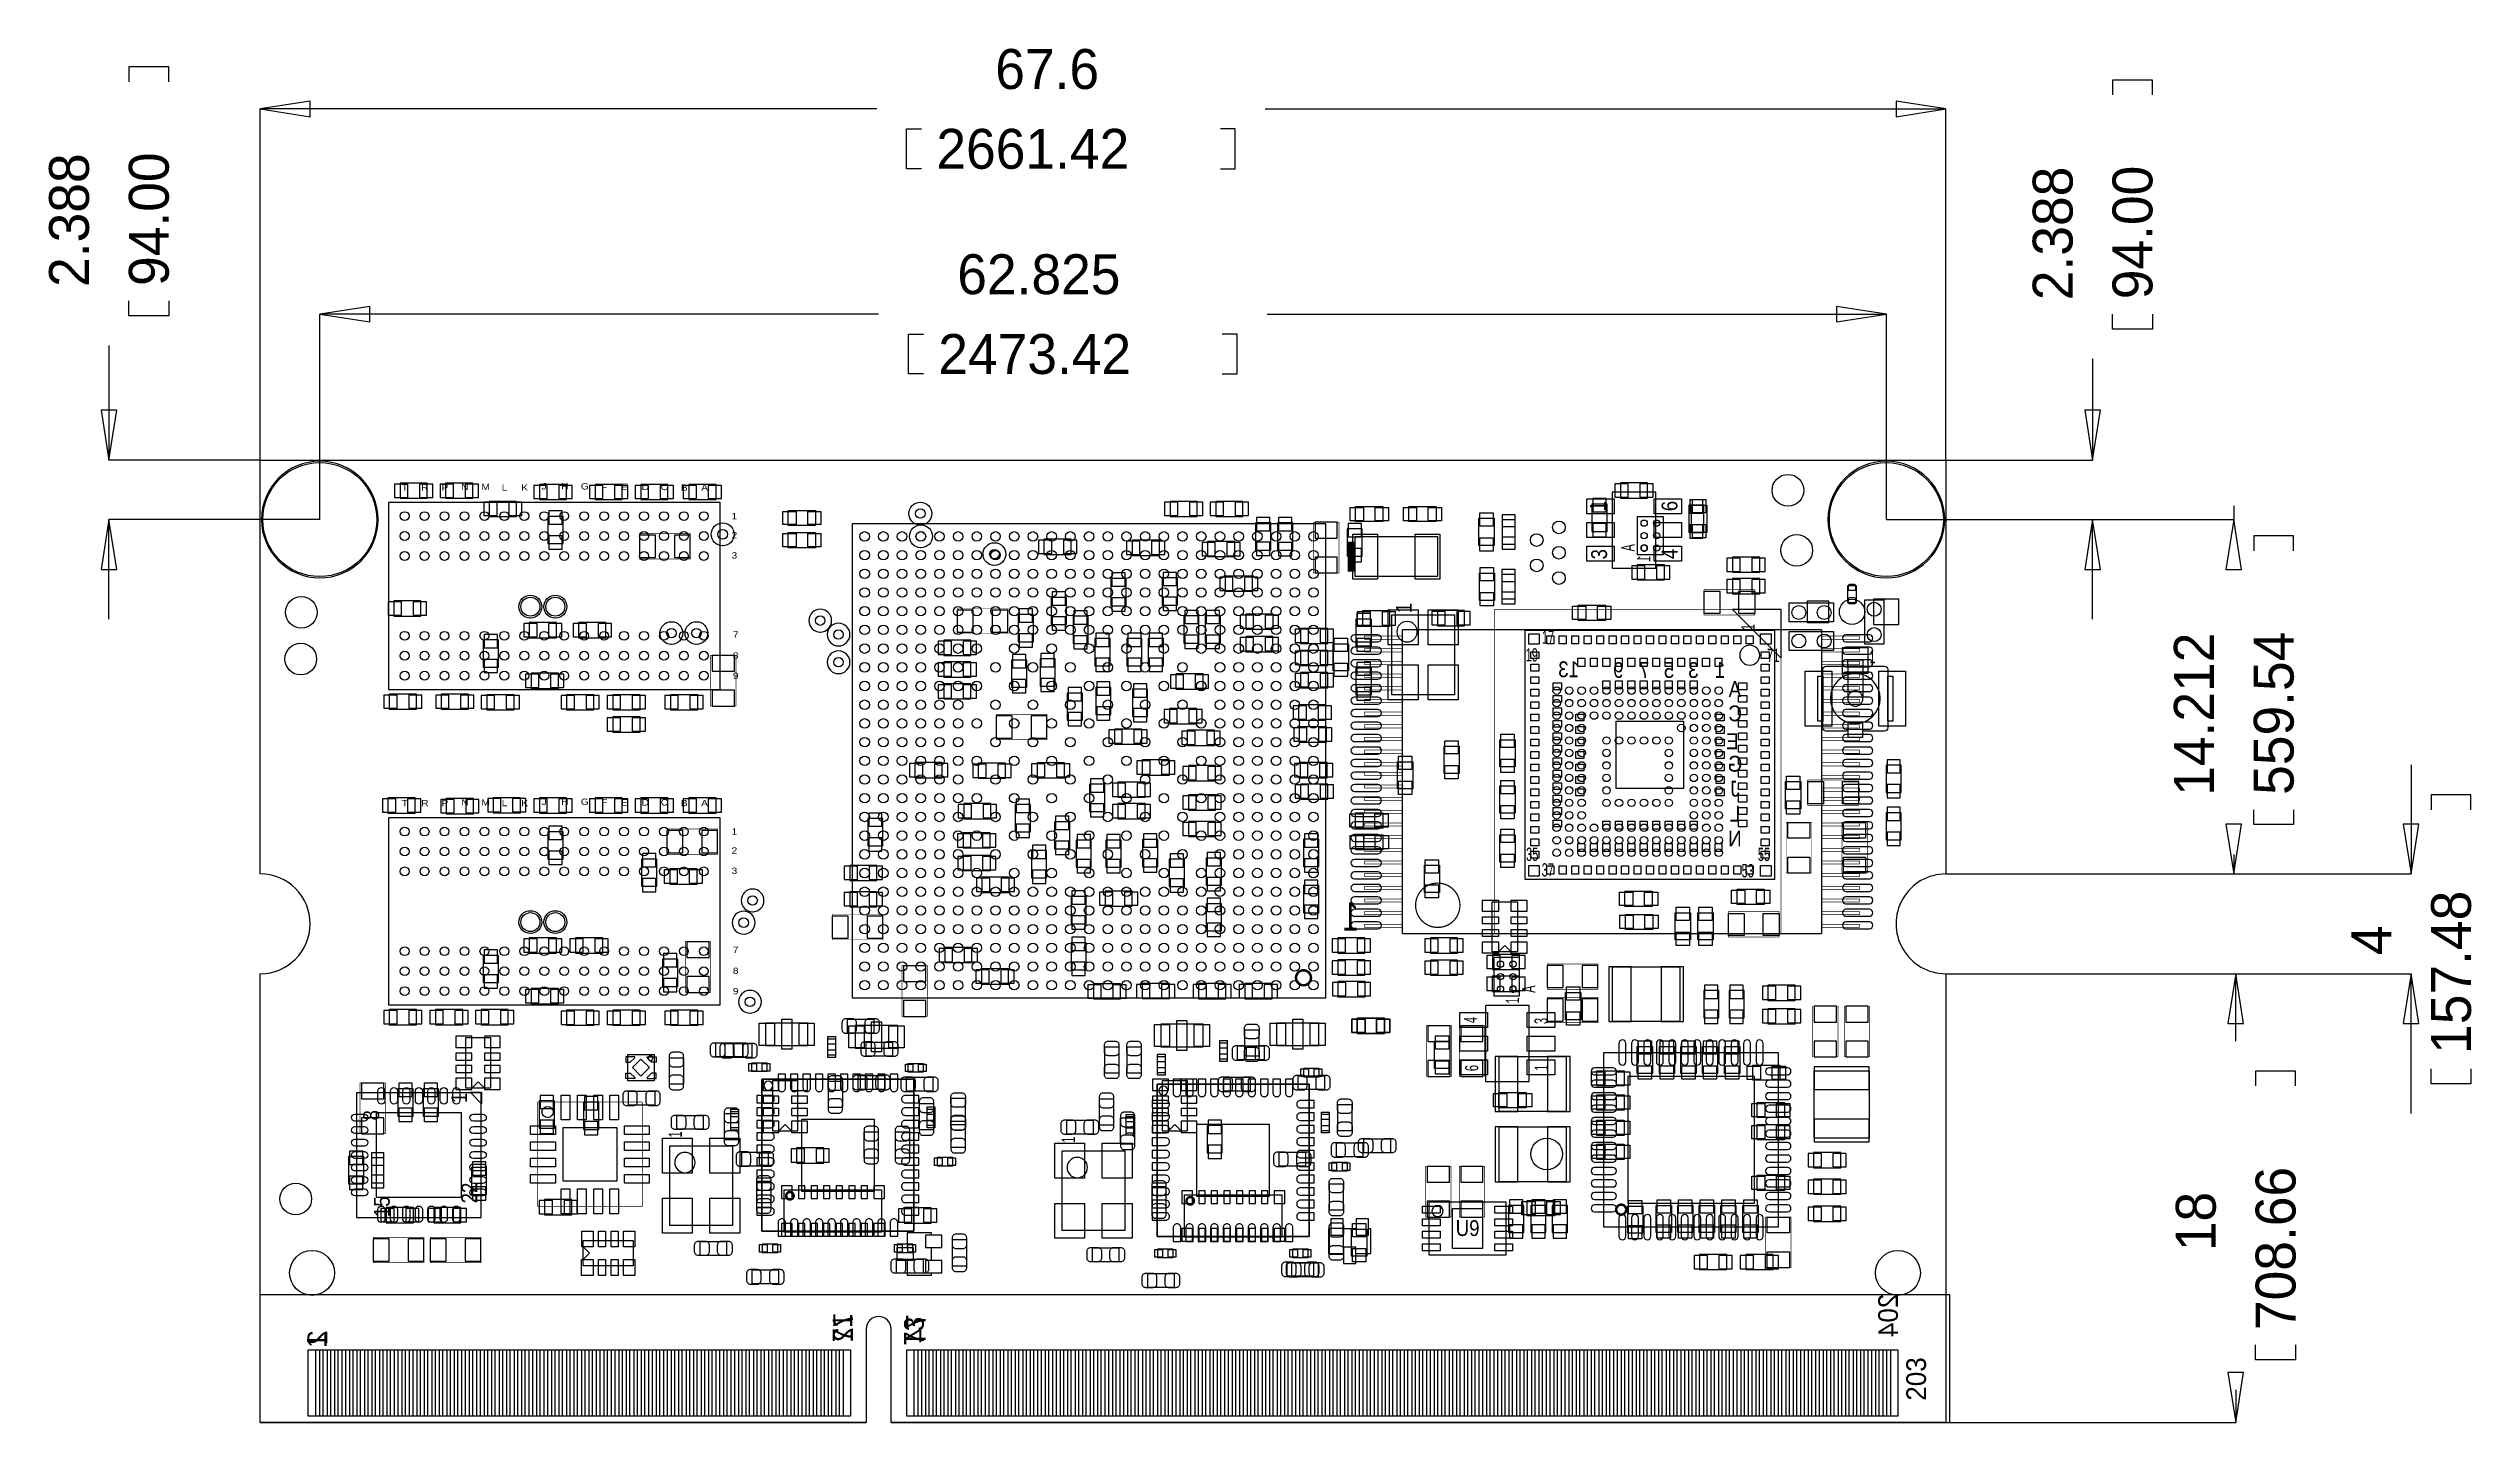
# Model space of a CAD drawing. Extents: x -8.5 to 88.7, y 0 to 55.1.
import ezdxf
from ezdxf.enums import TextEntityAlignment as Align

# ---------------------------------------------------------------- set-up
doc = ezdxf.new("R2010")
doc.units = 0
for name, color, linetype in [('BG_DIMENSION', 2, 'CONTINUOUS'), ('BG_OUTLINE', 80, 'CONTINUOUS'), ('PG_ASSEMBLY_BOTTOM', 30, 'CONTINUOUS'), ('PG_ASSEMBLY_TOP', 23, 'CONTINUOUS'), ('PIN_BOTTOM', 211, 'CONTINUOUS'), ('PIN_TOP', 153, 'CONTINUOUS')]:
    doc.layers.add(name, color=color, linetype=linetype)

msp = doc.modelspace()

# ---------------------------------------------------------------- texts
at = {"layer": 'BG_DIMENSION'}
for s, p in [('67.6', (29.4767, 53.4797)), ('2661.42', (27.1145, 50.2793)), ('62.825', (27.9527, 45.2501)), ('2473.42', (27.1907, 42.0497))]:
    msp.add_text(s, height=1.6002, dxfattribs=at).set_placement(p)
for s, p in [('2.388', (-6.8707, 45.5422)), ('94.00', (-3.6703, 45.5803)), ('2.388', (72.6821, 45.0088)), ('94.00', (75.8825, 45.0469)), ('14.212', (78.3463, 25.1333)), ('559.54', (81.5467, 25.1714)), ('157.48', (88.6587, 14.7828)), ('4', (85.4583, 18.7452)), ('708.66', (81.6229, 3.7084)), ('18', (78.4225, 6.8707))]:
    msp.add_text(s, height=1.6002, rotation=90, dxfattribs=at).set_placement(p)
at = {"layer": 'PG_ASSEMBLY_BOTTOM', "text_generation_flag": 2, "width": 0.619048}
for s, p in [('A', (55.119524, 35.228784)), ('1', (55.751222, 34.763456))]:
    msp.add_text(s, height=0.5334, rotation=90, dxfattribs=at).set_placement(p)
at = {"layer": 'PG_ASSEMBLY_BOTTOM', "text_generation_flag": 2}
for s, height, width, p in [('13', 0.635, 0.88, (52.470304, 29.89072)), ('9', 0.635, 0.88, (54.46522, 29.860748)), ('7', 0.635, 0.88, (55.502302, 29.860748)), ('5', 0.635, 0.88, (56.499252, 29.860748)), ('3', 0.635, 0.88, (57.477152, 29.860748)), ('1', 0.635, 0.88, (58.549286, 29.86278)), ('A', 0.635, 0.88, (59.141106, 29.101796)), ('C', 0.635, 0.88, (59.151266, 28.120848)), ('E', 0.635, 0.88, (59.041284, 27.001724)), ('G', 0.635, 0.88, (59.141106, 26.101802)), ('J', 0.635, 0.88, (59.141106, 25.101804)), ('L', 0.635, 0.88, (59.141106, 24.101806)), ('N', 0.635, 0.88, (59.141106, 23.101808)), ('1', 1.143, 0.748889, (43.7388, 19.7231))]:
    msp.add_text(s, height=height, dxfattribs=dict(at, width=width)).set_placement(p, align=Align.CENTER)
at = {"layer": 'PG_ASSEMBLY_BOTTOM', "text_generation_flag": 2, "width": 0.987138}
for s, p in [('204', (65.67678, 4.29768)), ('72', (23.76678, 3.81508)), ('74', (26.68778, 3.76428)), ('2', (2.68478, 3.40868))]:
    msp.add_text(s, height=0.78994, rotation=90, dxfattribs=at).set_placement(p, align=Align.CENTER)
at = {"layer": 'PG_ASSEMBLY_TOP'}
for s, height, width, p in [('T', 0.254, 1.2, (5.667756, 37.366448)), ('R', 0.254, 1.2, (6.455156, 37.366448)), ('P', 0.254, 1.2, (7.267956, 37.366448)), ('N', 0.254, 1.2, (8.055356, 37.391848)), ('M', 0.254, 1.2, (8.868156, 37.391848)), ('L', 0.254, 1.2, (9.680956, 37.366448)), ('K', 0.254, 1.2, (10.468356, 37.366448)), ('J', 0.254, 1.2, (11.281156, 37.417248)), ('H', 0.254, 1.2, (12.068556, 37.417248)), ('G', 0.254, 1.2, (12.855956, 37.417248)), ('F', 0.254, 1.2, (13.668756, 37.391848)), ('E', 0.254, 1.2, (14.481556, 37.391848)), ('D', 0.254, 1.2, (15.294356, 37.391848)), ('C', 0.254, 1.2, (16.056356, 37.391848)), ('B', 0.254, 1.2, (16.869156, 37.366448)), ('A', 0.254, 1.2, (17.681956, 37.366448)), ('1', 0.254, 1.2, (18.901156, 36.223448)), ('2', 0.254, 1.2, (18.901156, 35.461448)), ('3', 0.254, 1.2, (18.901156, 34.648648)), ('7', 0.254, 1.2, (18.951956, 31.473648)), ('17', 0.5334, 0.619048, (51.401726, 31.232856)), ('8', 0.254, 1.2, (18.951956, 30.635448)), ('19', 0.5334, 0.619048, (50.748946, 30.519624)), ('71', 0.5334, 0.619048, (60.433204, 30.494224)), ('1', 0.5334, 0.619048, (64.53251, 30.44825)), ('9', 0.254, 1.2, (18.951956, 29.822648)), ('T', 0.254, 1.2, (5.667756, 24.717248)), ('R', 0.254, 1.2, (6.455156, 24.717248)), ('P', 0.254, 1.2, (7.267956, 24.717248)), ('N', 0.254, 1.2, (8.055356, 24.742648)), ('M', 0.254, 1.2, (8.868156, 24.742648)), ('L', 0.254, 1.2, (9.680956, 24.717248)), ('K', 0.254, 1.2, (10.468356, 24.717248)), ('J', 0.254, 1.2, (11.281156, 24.768048)), ('H', 0.254, 1.2, (12.068556, 24.768048)), ('G', 0.254, 1.2, (12.855956, 24.768048)), ('F', 0.254, 1.2, (13.668756, 24.742648)), ('E', 0.254, 1.2, (14.481556, 24.742648)), ('D', 0.254, 1.2, (15.294356, 24.742648)), ('C', 0.254, 1.2, (16.056356, 24.742648)), ('B', 0.254, 1.2, (16.869156, 24.717248)), ('A', 0.254, 1.2, (17.681956, 24.717248)), ('1', 0.254, 1.2, (18.901156, 23.574248)), ('2', 0.254, 1.2, (18.901156, 22.812248)), ('35', 0.5334, 0.619048, (50.76444, 22.522688)), ('37', 0.5334, 0.619048, (51.389534, 21.897594)), ('53', 0.5334, 0.619048, (59.40806, 21.864066)), ('55', 0.5334, 0.619048, (60.05957, 22.51583)), ('3', 0.254, 1.2, (18.901156, 21.999448)), ('7', 0.254, 1.2, (18.951956, 18.824448)), ('8', 0.254, 1.2, (18.951956, 17.986248)), ('9', 0.254, 1.2, (18.951956, 17.173448))]:
    msp.add_text(s, height=height, dxfattribs=dict(at, width=width)).set_placement(p)
for s, height, width, p in [('6', 0.635, 0.88, (56.834786, 36.545266)), ('1', 0.635, 0.88, (53.962554, 36.538662)), ('3', 0.635, 0.88, (54.010814, 34.611818)), ('4', 0.635, 0.88, (56.843168, 34.625026)), ('1', 0.635, 0.88, (46.180756, 32.464248)), ('1', 0.5334, 0.619048, (59.93257, 31.773876)), ('A', 0.5334, 0.619048, (51.130454, 17.233392)), ('1', 0.5334, 0.619048, (50.481992, 16.801338)), ('4', 0.5334, 0.619048, (48.809656, 16.01978)), ('3', 0.5334, 0.619048, (51.628802, 15.979902)), ('6', 0.5334, 0.619048, (48.849534, 14.092936)), ('1', 0.5334, 0.619048, (51.642264, 14.106144)), ('1', 0.635, 0.88, (8.29056, 12.810744)), ('8', 0.635, 0.88, (4.7625, 12.1158)), ('1', 0.5334, 0.619048, (16.907764, 11.432032)), ('1', 0.5334, 0.619048, (32.673798, 11.22045)), ('15', 0.635, 0.88, (5.19176, 8.238744)), ('22', 0.635, 0.88, (8.6995, 8.7884))]:
    msp.add_text(s, height=height, rotation=90, dxfattribs=dict(at, width=width)).set_placement(p)
at = {"layer": 'PG_ASSEMBLY_TOP', "width": 0.88}
msp.add_text('U9', height=0.635, dxfattribs=at).set_placement((48.420528, 7.480554), align=Align.CENTER)
at = {"layer": 'PG_ASSEMBLY_TOP', "width": 0.987138}
for s, p in [('71', (23.74138, 3.78968)), ('73', (26.61158, 3.66268)), ('1', (2.65938, 3.28168)), ('203', (66.802254, 1.746758))]:
    msp.add_text(s, height=0.78994, rotation=90, dxfattribs=at).set_placement(p, align=Align.CENTER)

# ---------------------------------------------------------------- linework, layer by layer
at = {"layer": 'BG_DIMENSION'}
for points in [[(-3.6703, 53.7718), (-3.6703, 54.3687), (-5.2705, 54.3687), (-5.2705, 53.7718)], [(75.8825, 53.2384), (75.8825, 53.8353), (74.2823, 53.8353), (74.2823, 53.2384)], [(1.999996, 52.99202), (0, 52.6796), (1.999996, 52.36718), (1.999996, 52.99202)], [(0, 38.599872), (0, 52.6796)], [(24.72055, 52.6796), (0, 52.6796)], [(40.30345, 52.6796), (67.600068, 52.6796)], [(65.600072, 52.36718), (67.600068, 52.6796), (65.600072, 52.99202), (65.600072, 52.36718)], [(67.600068, 38.599872), (67.600068, 52.6796)], [(26.5176, 50.2793), (25.9207, 50.2793), (25.9207, 51.8795), (26.5176, 51.8795)], [(38.5064, 50.2793), (39.1033, 50.2793), (39.1033, 51.8795), (38.5064, 51.8795)], [(-3.6703, 44.9834), (-3.6703, 44.3865), (-5.2705, 44.3865), (-5.2705, 44.9834)], [(4.387596, 44.76242), (2.3876, 44.45), (4.387596, 44.13758), (4.387596, 44.76242)], [(63.212472, 44.13758), (65.212468, 44.45), (63.212472, 44.76242), (63.212472, 44.13758)], [(2.3876, 36.212272), (2.3876, 44.45)], [(24.79675, 44.45), (2.3876, 44.45)], [(40.37965, 44.45), (65.212468, 44.45)], [(65.212468, 36.212272), (65.212468, 44.45)], [(75.8825, 44.45), (75.8825, 43.8531), (74.2823, 43.8531), (74.2823, 44.45)], [(-6.0706, 43.18635), (-6.0706, 38.599872)], [(26.5938, 42.0497), (25.9969, 42.0497), (25.9969, 43.6499), (26.5938, 43.6499)], [(38.5826, 42.0497), (39.1795, 42.0497), (39.1795, 43.6499), (38.5826, 43.6499)], [(73.4822, 42.65295), (73.4822, 38.599872)], [(-6.38302, 40.599868), (-6.0706, 38.599872), (-5.75818, 40.599868), (-6.38302, 40.599868)], [(73.16978, 40.599868), (73.4822, 38.599872), (73.79462, 40.599868), (73.16978, 40.599868)], [(0, 38.599872), (-6.0706, 38.599872)], [(67.600068, 38.599872), (73.4822, 38.599872)], [(-5.75818, 34.212276), (-6.0706, 36.212272), (-6.38302, 34.212276), (-5.75818, 34.212276)], [(2.3876, 36.212272), (-6.0706, 36.212272)], [(-6.0706, 32.21228), (-6.0706, 36.212272)], [(65.212468, 36.212272), (79.1464, 36.212272)], [(65.212468, 36.212272), (73.4822, 36.212272)], [(73.79462, 34.212276), (73.4822, 36.212272), (73.16978, 34.212276), (73.79462, 34.212276)], [(73.4822, 32.21228), (73.4822, 36.212272)], [(79.45882, 34.212276), (79.1464, 36.212272), (78.83398, 34.212276), (79.45882, 34.212276)], [(79.1464, 36.76015), (79.1464, 36.212272)], [(81.5467, 34.9631), (81.5467, 35.56), (79.9465, 35.56), (79.9465, 34.9631)], [(86.2584, 26.37155), (86.2584, 21.999956)], [(81.5467, 24.5745), (81.5467, 23.9776), (79.9465, 23.9776), (79.9465, 24.5745)], [(88.6587, 24.5745), (88.6587, 25.1714), (87.0585, 25.1714), (87.0585, 24.5745)], [(78.83398, 23.999952), (79.1464, 21.999956), (79.45882, 23.999952), (78.83398, 23.999952)], [(85.94598, 23.999952), (86.2584, 21.999956), (86.57082, 23.999952), (85.94598, 23.999952)], [(79.1464, 22.77745), (79.1464, 21.999956)], [(67.600068, 21.999956), (86.2584, 21.999956)], [(67.600068, 21.999956), (79.1464, 21.999956)], [(67.600068, 17.999964), (79.2226, 17.999964)], [(67.600068, 17.999964), (86.2584, 17.999964)], [(79.53502, 15.999968), (79.2226, 17.999964), (78.91018, 15.999968), (79.53502, 15.999968)], [(79.2226, 15.29715), (79.2226, 17.999964)], [(86.57082, 15.999968), (86.2584, 17.999964), (85.94598, 15.999968), (86.57082, 15.999968)], [(86.2584, 12.38885), (86.2584, 17.999964)], [(81.6229, 13.5001), (81.6229, 14.097), (80.0227, 14.097), (80.0227, 13.5001)], [(88.6587, 14.1859), (88.6587, 13.589), (87.0585, 13.589), (87.0585, 14.1859)], [(81.6229, 3.1115), (81.6229, 2.5146), (80.0227, 2.5146), (80.0227, 3.1115)], [(78.91018, 1.999996), (79.2226, 0), (79.53502, 1.999996), (78.91018, 1.999996)], [(79.2226, 1.31445), (79.2226, 0)], [(67.600068, 0), (79.2226, 0)]]:
    msp.add_lwpolyline(points, dxfattribs=at)
at = {"layer": 'BG_OUTLINE'}
for points in [[(67.600068, 0), (25.299924, 0), (25.299924, 3.75412, 0.414116), (24.800052, 4.253992, 0.414221), (24.299926, 3.75412), (24.299926, 0), (0, 0), (0, 17.999964, 0.41415), (1.999996, 19.99996, 0.414214), (0, 21.999956), (0, 38.599872), (67.600068, 38.599872), (67.600068, 21.999956, 1.000034), (67.600068, 17.999964)], [(67.600068, 0), (25.299924, 0), (25.299924, 3.75412, 0.414116), (24.800052, 4.253992, 0.414221), (24.299926, 3.75412), (24.299926, 0), (0, 0), (0, 17.999964, 0.41415), (1.999996, 19.99996, 0.414214), (0, 21.999956), (0, 38.599872), (67.600068, 38.599872), (67.600068, 21.999956, 1.000034), (67.600068, 17.999964)], [(67.600068, 0), (25.299924, 0), (25.299924, 3.75412, 0.414116), (24.800052, 4.253992, 0.414219), (24.299926, 3.75412), (24.299926, 0), (0, 0), (0, 17.999964, 0.414152), (1.999996, 19.99996, 0.414214), (0, 21.999956), (0, 38.599872), (67.600068, 38.599872), (67.600068, 21.999956, 1.000035), (67.600068, 17.999964)]]:
    msp.add_lwpolyline(points, format="xyb", close=True, dxfattribs=at)
msp.add_lwpolyline([(67.600068, 38.599872), (67.600068, 30.599888)], dxfattribs=at)
at = {"layer": 'PG_ASSEMBLY_BOTTOM'}
for points in [[(6.696456, 37.673026), (5.604256, 37.673026), (5.604256, 37.063426), (6.696456, 37.063426), (6.696456, 37.673026)], [(8.525256, 37.673026), (7.433056, 37.673026), (7.433056, 37.063426), (8.525256, 37.063426), (8.525256, 37.673026)], [(10.2743, 36.940744), (9.1821, 36.940744), (9.1821, 36.331144), (10.2743, 36.331144), (10.2743, 36.940744)], [(12.284456, 37.622226), (11.192256, 37.622226), (11.192256, 37.012626), (12.284456, 37.012626), (12.284456, 37.622226)], [(14.519656, 37.622226), (13.427456, 37.622226), (13.427456, 37.012626), (14.519656, 37.012626), (14.519656, 37.622226)], [(16.348456, 37.622226), (15.256256, 37.622226), (15.256256, 37.012626), (16.348456, 37.012626), (16.348456, 37.622226)], [(18.278856, 37.622226), (17.186656, 37.622226), (17.186656, 37.012626), (18.278856, 37.012626), (18.278856, 37.622226)], [(36.4871, 36.331144), (37.5793, 36.331144), (37.5793, 36.940744), (36.4871, 36.940744), (36.4871, 36.331144)], [(39.4081, 36.940744), (38.3159, 36.940744), (38.3159, 36.331144), (39.4081, 36.331144), (39.4081, 36.940744)], [(55.6387, 37.6809), (54.5465, 37.6809), (54.5465, 37.0713), (55.6387, 37.0713), (55.6387, 37.6809)], [(11.535156, 36.337748), (11.535156, 35.245548), (12.144756, 35.245548), (12.144756, 36.337748), (11.535156, 36.337748)], [(40.526462, 34.985706), (40.526462, 36.077906), (39.916862, 36.077906), (39.916862, 34.985706), (40.526462, 34.985706)], [(41.405556, 34.983674), (41.405556, 36.075874), (40.795956, 36.075874), (40.795956, 34.983674), (41.405556, 34.983674)], [(54.01564, 35.7378), (54.01564, 36.83), (53.40604, 36.83), (53.40604, 35.7378), (54.01564, 35.7378)], [(55.233824, 36.332922), (56.264048, 36.332922), (56.264048, 34.802826), (55.233824, 34.802826), (55.233824, 36.332922)], [(57.89676, 35.69208), (57.89676, 36.78428), (57.28716, 36.78428), (57.28716, 35.69208), (57.89676, 35.69208)], [(32.521144, 35.42284), (31.428944, 35.42284), (31.428944, 34.81324), (32.521144, 34.81324), (32.521144, 35.42284)], [(34.966656, 34.775648), (36.058856, 34.775648), (36.058856, 35.385248), (34.966656, 35.385248), (34.966656, 34.775648)], [(37.989256, 34.724848), (39.081456, 34.724848), (39.081456, 35.334448), (37.989256, 35.334448), (37.989256, 34.724848)], [(44.196, 34.743644), (44.196, 35.835844), (43.5864, 35.835844), (43.5864, 34.743644), (44.196, 34.743644)], [(55.2196, 33.78962), (56.3118, 33.78962), (56.3118, 34.39922), (55.2196, 34.39922), (55.2196, 33.78962)], [(60.1345, 34.705544), (59.0423, 34.705544), (59.0423, 34.095944), (60.1345, 34.095944), (60.1345, 34.705544)], [(31.718504, 33.089088), (31.718504, 31.996888), (32.328104, 31.996888), (32.328104, 33.089088), (31.718504, 33.089088)], [(34.725356, 32.756348), (34.725356, 33.848548), (34.115756, 33.848548), (34.115756, 32.756348), (34.725356, 32.756348)], [(36.782756, 32.781748), (36.782756, 33.873948), (36.173156, 33.873948), (36.173156, 32.781748), (36.782756, 32.781748)], [(39.7891, 33.943544), (38.6969, 33.943544), (38.6969, 33.333944), (39.7891, 33.333944), (39.7891, 33.943544)], [(60.1345, 33.841944), (59.0423, 33.841944), (59.0423, 33.232344), (60.1345, 33.232344), (60.1345, 33.841944)], [(5.350256, 32.337248), (6.442456, 32.337248), (6.442456, 32.946848), (5.350256, 32.946848), (5.350256, 32.337248)], [(11.878056, 32.083248), (10.785856, 32.083248), (10.785856, 31.473648), (11.878056, 31.473648), (11.878056, 32.083248)], [(12.767056, 31.473648), (13.859256, 31.473648), (13.859256, 32.083248), (12.767056, 32.083248), (12.767056, 31.473648)], [(30.395418, 32.40659), (30.395418, 31.31439), (31.005018, 31.31439), (31.005018, 32.40659), (30.395418, 32.40659)], [(32.594296, 32.3342), (32.594296, 31.242), (33.203896, 31.242), (33.203896, 32.3342), (32.594296, 32.3342)], [(37.646356, 31.257748), (37.646356, 32.349948), (37.036756, 32.349948), (37.036756, 31.257748), (37.646356, 31.257748)], [(38.509956, 31.257748), (38.509956, 32.349948), (37.900356, 32.349948), (37.900356, 31.257748), (38.509956, 31.257748)], [(39.522654, 31.811976), (40.614854, 31.811976), (40.614854, 32.421576), (39.522654, 32.421576), (39.522654, 31.811976)], [(44.2087, 31.936944), (45.3009, 31.936944), (45.3009, 32.546544), (44.2087, 32.546544), (44.2087, 31.936944)], [(47.2059, 31.9532), (48.2981, 31.9532), (48.2981, 32.5628), (47.2059, 32.5628), (47.2059, 31.9532)], [(9.553956, 30.292548), (9.553956, 31.384748), (8.944356, 31.384748), (8.944356, 30.292548), (9.553956, 30.292548)], [(27.407362, 30.760924), (28.499562, 30.760924), (28.499562, 31.370524), (27.407362, 31.370524), (27.407362, 30.760924)], [(33.46958, 31.435548), (33.46958, 30.343348), (34.07918, 30.343348), (34.07918, 31.435548), (33.46958, 31.435548)], [(34.750756, 31.435548), (34.750756, 30.343348), (35.360356, 30.343348), (35.360356, 31.435548), (34.750756, 31.435548)], [(35.614356, 31.435548), (35.614356, 30.343348), (36.223956, 30.343348), (36.223956, 31.435548), (35.614356, 31.435548)], [(39.522146, 30.90799), (40.614346, 30.90799), (40.614346, 31.51759), (39.522146, 31.51759), (39.522146, 30.90799)], [(41.723564, 31.237936), (42.815764, 31.237936), (42.815764, 31.847536), (41.723564, 31.847536), (41.723564, 31.237936)], [(27.407362, 29.889958), (28.499562, 29.889958), (28.499562, 30.499558), (27.407362, 30.499558), (27.407362, 29.889958)], [(30.73908, 29.485336), (30.73908, 30.577536), (30.12948, 30.577536), (30.12948, 29.485336), (30.73908, 29.485336)], [(31.880556, 29.530548), (31.880556, 30.622748), (31.270956, 30.622748), (31.270956, 29.530548), (31.880556, 29.530548)], [(41.723056, 30.356048), (42.815256, 30.356048), (42.815256, 30.965648), (41.723056, 30.965648), (41.723056, 30.356048)], [(6.264656, 29.213048), (5.172456, 29.213048), (5.172456, 28.603448), (6.264656, 28.603448), (6.264656, 29.213048)], [(8.347456, 29.213048), (7.255256, 29.213048), (7.255256, 28.603448), (8.347456, 28.603448), (8.347456, 29.213048)], [(10.176256, 29.187648), (9.084056, 29.187648), (9.084056, 28.578048), (10.176256, 28.578048), (10.176256, 29.187648)], [(10.862056, 29.441648), (11.954256, 29.441648), (11.954256, 30.051248), (10.862056, 30.051248), (10.862056, 29.441648)], [(12.284456, 28.578048), (13.376656, 28.578048), (13.376656, 29.187648), (12.284456, 29.187648), (12.284456, 28.578048)], [(15.230856, 29.187648), (14.138656, 29.187648), (14.138656, 28.578048), (15.230856, 28.578048), (15.230856, 29.187648)], [(16.450056, 28.578048), (17.542256, 28.578048), (17.542256, 29.187648), (16.450056, 29.187648), (16.450056, 28.578048)], [(27.407362, 29.016706), (28.499562, 29.016706), (28.499562, 29.626306), (27.407362, 29.626306), (27.407362, 29.016706)], [(32.36341, 29.254196), (32.36341, 28.161996), (32.97301, 28.161996), (32.97301, 29.254196), (32.36341, 29.254196)], [(33.506156, 29.479748), (33.506156, 28.387548), (34.115756, 28.387548), (34.115756, 29.479748), (33.506156, 29.479748)], [(34.977832, 29.408374), (34.977832, 28.316174), (35.587432, 28.316174), (35.587432, 29.408374), (34.977832, 29.408374)], [(36.719256, 29.416248), (37.811456, 29.416248), (37.811456, 30.025848), (36.719256, 30.025848), (36.719256, 29.416248)], [(42.815256, 30.076648), (41.723056, 30.076648), (41.723056, 29.467048), (42.815256, 29.467048), (42.815256, 30.076648)], [(15.230856, 28.298648), (14.138656, 28.298648), (14.138656, 27.689048), (15.230856, 27.689048), (15.230856, 28.298648)], [(36.465256, 28.019248), (37.557456, 28.019248), (37.557456, 28.628848), (36.465256, 28.628848), (36.465256, 28.019248)], [(41.641522, 28.171394), (42.733722, 28.171394), (42.733722, 28.780994), (41.641522, 28.780994), (41.641522, 28.171394)], [(35.347656, 27.810968), (34.255456, 27.810968), (34.255456, 27.201368), (35.347656, 27.201368), (35.347656, 27.810968)], [(37.176456, 27.155648), (38.268656, 27.155648), (38.268656, 27.765248), (37.176456, 27.765248), (37.176456, 27.155648)], [(42.756582, 27.895804), (41.664382, 27.895804), (41.664382, 27.286204), (42.756582, 27.286204), (42.756582, 27.895804)], [(27.346656, 26.469848), (26.254456, 26.469848), (26.254456, 25.860248), (27.346656, 25.860248), (27.346656, 26.469848)], [(29.886656, 26.444448), (28.794456, 26.444448), (28.794456, 25.834848), (29.886656, 25.834848), (29.886656, 26.444448)], [(31.156656, 25.850088), (32.248856, 25.850088), (32.248856, 26.459688), (31.156656, 26.459688), (31.156656, 25.850088)], [(36.4617, 26.575766), (35.3695, 26.575766), (35.3695, 25.966166), (36.4617, 25.966166), (36.4617, 26.575766)], [(37.219382, 25.733248), (38.311582, 25.733248), (38.311582, 26.342848), (37.219382, 26.342848), (37.219382, 25.733248)], [(41.697656, 25.860248), (42.789856, 25.860248), (42.789856, 26.469848), (41.697656, 26.469848), (41.697656, 25.860248)], [(65.8114, 25.269444), (65.8114, 26.361644), (65.2018, 26.361644), (65.2018, 25.269444), (65.8114, 25.269444)], [(33.86455, 24.50465), (33.86455, 25.59685), (33.25495, 25.59685), (33.25495, 24.50465), (33.86455, 24.50465)], [(35.484562, 25.683718), (34.392362, 25.683718), (34.392362, 25.074118), (35.484562, 25.074118), (35.484562, 25.683718)], [(41.723056, 24.996648), (42.815256, 24.996648), (42.815256, 25.606248), (41.723056, 25.606248), (41.723056, 24.996648)], [(6.213856, 25.047448), (5.121656, 25.047448), (5.121656, 24.437848), (6.213856, 24.437848), (6.213856, 25.047448)], [(8.550656, 25.022048), (7.458456, 25.022048), (7.458456, 24.412448), (8.550656, 24.412448), (8.550656, 25.022048)], [(10.432796, 25.0571), (9.340596, 25.0571), (9.340596, 24.4475), (10.432796, 24.4475), (10.432796, 25.0571)], [(12.284456, 25.047448), (11.192256, 25.047448), (11.192256, 24.437848), (12.284456, 24.437848), (12.284456, 25.047448)], [(14.519656, 25.047448), (13.427456, 25.047448), (13.427456, 24.437848), (14.519656, 24.437848), (14.519656, 25.047448)], [(16.348456, 25.047448), (15.256256, 25.047448), (15.256256, 24.437848), (16.348456, 24.437848), (16.348456, 25.047448)], [(17.186656, 24.437848), (18.278856, 24.437848), (18.278856, 25.047448), (17.186656, 25.047448), (17.186656, 24.437848)], [(29.302456, 24.818848), (28.210256, 24.818848), (28.210256, 24.209248), (29.302456, 24.209248), (29.302456, 24.818848)], [(30.889956, 23.688548), (30.889956, 24.780748), (30.280356, 24.780748), (30.280356, 23.688548), (30.889956, 23.688548)], [(35.484562, 24.818848), (34.392362, 24.818848), (34.392362, 24.209248), (35.484562, 24.209248), (35.484562, 24.818848)], [(37.219382, 24.55799), (38.311582, 24.55799), (38.311582, 25.16759), (37.219382, 25.16759), (37.219382, 24.55799)], [(65.2018, 24.456644), (65.2018, 23.364444), (65.8114, 23.364444), (65.8114, 24.456644), (65.2018, 24.456644)], [(11.535156, 23.688548), (11.535156, 22.596348), (12.144756, 22.596348), (12.144756, 23.688548), (11.535156, 23.688548)], [(24.971756, 23.129748), (24.971756, 24.221948), (24.362156, 24.221948), (24.362156, 23.129748), (24.971756, 23.129748)], [(29.277056, 23.650448), (28.184856, 23.650448), (28.184856, 23.040848), (29.277056, 23.040848), (29.277056, 23.650448)], [(32.464756, 23.002748), (32.464756, 24.094948), (31.855156, 24.094948), (31.855156, 23.002748), (32.464756, 23.002748)], [(32.718756, 23.358348), (32.718756, 22.266148), (33.328356, 22.266148), (33.328356, 23.358348), (32.718756, 23.358348)], [(34.522156, 22.266148), (34.522156, 23.358348), (33.912556, 23.358348), (33.912556, 22.266148), (34.522156, 22.266148)], [(35.995356, 22.291548), (35.995356, 23.383748), (35.385756, 23.383748), (35.385756, 22.291548), (35.995356, 22.291548)], [(37.219636, 23.498048), (38.311836, 23.498048), (38.311836, 24.107648), (37.219636, 24.107648), (37.219636, 23.498048)], [(41.844468, 23.390606), (41.844468, 22.298406), (42.454068, 22.298406), (42.454068, 23.390606), (41.844468, 23.390606)], [(15.903956, 21.504148), (15.903956, 22.596348), (15.294356, 22.596348), (15.294356, 21.504148), (15.903956, 21.504148)], [(29.283406, 22.741636), (28.191206, 22.741636), (28.191206, 22.132036), (29.283406, 22.132036), (29.283406, 22.741636)], [(30.926278, 22.9362), (30.926278, 21.844), (31.535878, 21.844), (31.535878, 22.9362), (30.926278, 22.9362)], [(37.062156, 21.496274), (37.062156, 22.588474), (36.452556, 22.588474), (36.452556, 21.496274), (37.062156, 21.496274)], [(37.937694, 22.635972), (37.937694, 21.543772), (38.547294, 21.543772), (38.547294, 22.635972), (37.937694, 22.635972)], [(16.424656, 21.593048), (17.516856, 21.593048), (17.516856, 22.202648), (16.424656, 22.202648), (16.424656, 21.593048)], [(24.730456, 22.344126), (23.638256, 22.344126), (23.638256, 21.734526), (24.730456, 21.734526), (24.730456, 22.344126)], [(28.939744, 21.254466), (30.031944, 21.254466), (30.031944, 21.864066), (28.939744, 21.864066), (28.939744, 21.254466)], [(42.44975, 20.439888), (42.44975, 21.532088), (41.84015, 21.532088), (41.84015, 20.439888), (42.44975, 20.439888)], [(24.730456, 21.288248), (23.638256, 21.288248), (23.638256, 20.678648), (24.730456, 20.678648), (24.730456, 21.288248)], [(33.125156, 20.005548), (33.125156, 21.097748), (32.515556, 21.097748), (32.515556, 20.005548), (33.125156, 20.005548)], [(34.971736, 21.313648), (33.879536, 21.313648), (33.879536, 20.704048), (34.971736, 20.704048), (34.971736, 21.313648)], [(37.937948, 20.807172), (37.937948, 19.714972), (38.547548, 19.714972), (38.547548, 20.807172), (37.937948, 20.807172)], [(43.212004, 18.826226), (44.304204, 18.826226), (44.304204, 19.435826), (43.212004, 19.435826), (43.212004, 18.826226)], [(48.0187, 19.435826), (46.9265, 19.435826), (46.9265, 18.826226), (48.0187, 18.826226), (48.0187, 19.435826)], [(9.553956, 17.643348), (9.553956, 18.735548), (8.944356, 18.735548), (8.944356, 17.643348), (9.553956, 17.643348)], [(11.878056, 19.434048), (10.785856, 19.434048), (10.785856, 18.824448), (11.878056, 18.824448), (11.878056, 19.434048)], [(13.732256, 19.434048), (12.640056, 19.434048), (12.640056, 18.824448), (13.732256, 18.824448), (13.732256, 19.434048)], [(16.742156, 17.490948), (16.742156, 18.583148), (16.132556, 18.583148), (16.132556, 17.490948), (16.742156, 17.490948)], [(27.448256, 18.443448), (28.540456, 18.443448), (28.540456, 19.053048), (27.448256, 19.053048), (27.448256, 18.443448)], [(32.515556, 19.243548), (32.515556, 18.151348), (33.125156, 18.151348), (33.125156, 19.243548), (32.515556, 19.243548)], [(43.212004, 17.947132), (44.304204, 17.947132), (44.304204, 18.556732), (43.212004, 18.556732), (43.212004, 17.947132)], [(46.9265, 17.937226), (48.0187, 17.937226), (48.0187, 18.546826), (46.9265, 18.546826), (46.9265, 17.937226)], [(49.41316, 18.16354), (50.50536, 18.16354), (50.50536, 18.77314), (49.41316, 18.77314), (49.41316, 18.16354)], [(30.013656, 18.189448), (28.921456, 18.189448), (28.921456, 17.579848), (30.013656, 17.579848), (30.013656, 18.189448)], [(34.501582, 17.595088), (33.409382, 17.595088), (33.409382, 16.985488), (34.501582, 16.985488), (34.501582, 17.595088)], [(35.36696, 16.998442), (36.45916, 16.998442), (36.45916, 17.608042), (35.36696, 17.608042), (35.36696, 16.998442)], [(37.629592, 16.997172), (38.721792, 16.997172), (38.721792, 17.606772), (37.629592, 17.606772), (37.629592, 16.997172)], [(39.482776, 16.993362), (40.574976, 16.993362), (40.574976, 17.602962), (39.482776, 17.602962), (39.482776, 16.993362)], [(44.3103, 17.687544), (43.2181, 17.687544), (43.2181, 17.077944), (44.3103, 17.077944), (44.3103, 17.687544)], [(50.50282, 17.8943), (49.41062, 17.8943), (49.41062, 17.2847), (50.50282, 17.2847), (50.50282, 17.8943)], [(54.228492, 18.279618), (56.928512, 18.279618), (56.928512, 16.079724), (54.228492, 16.079724), (54.228492, 18.279618)], [(60.4647, 16.925544), (61.5569, 16.925544), (61.5569, 17.535144), (60.4647, 17.535144), (60.4647, 16.925544)], [(6.264656, 16.563848), (5.172456, 16.563848), (5.172456, 15.954248), (6.264656, 15.954248), (6.264656, 16.563848)], [(8.118856, 16.563848), (7.026656, 16.563848), (7.026656, 15.954248), (8.118856, 15.954248), (8.118856, 16.563848)], [(9.947656, 16.563848), (8.855456, 16.563848), (8.855456, 15.954248), (9.947656, 15.954248), (9.947656, 16.563848)], [(10.862056, 16.792448), (11.954256, 16.792448), (11.954256, 17.402048), (10.862056, 17.402048), (10.862056, 16.792448)], [(12.284456, 15.928848), (13.376656, 15.928848), (13.376656, 16.538448), (12.284456, 16.538448), (12.284456, 15.928848)], [(15.230856, 16.538448), (14.138656, 16.538448), (14.138656, 15.928848), (15.230856, 15.928848), (15.230856, 16.538448)], [(16.450056, 15.928848), (17.542256, 15.928848), (17.542256, 16.538448), (16.450056, 16.538448), (16.450056, 15.928848)], [(58.4962, 16.227044), (58.4962, 17.319244), (57.8866, 17.319244), (57.8866, 16.227044), (58.4962, 16.227044)], [(59.5122, 16.227044), (59.5122, 17.319244), (58.9026, 17.319244), (58.9026, 16.227044), (59.5122, 16.227044)], [(61.5569, 16.595344), (60.4647, 16.595344), (60.4647, 15.985744), (61.5569, 15.985744), (61.5569, 16.595344)], [(45.084238, 16.214344), (43.992038, 16.214344), (43.992038, 15.604744), (45.084238, 15.604744), (45.084238, 16.214344)], [(9.2456, 13.42009), (9.2456, 15.42669), (8.2296, 15.426944), (8.229346, 13.42009), (9.2456, 13.42009)], [(49.67859, 14.672818), (52.37861, 14.672818), (52.37861, 12.472924), (49.67859, 12.472924), (49.67859, 14.672818)], [(8.7376, 13.66901), (8.4836, 13.41501)], [(8.7376, 13.66901), (8.9916, 13.415264)], [(21.5646, 11.6967), (21.5646, 13.7033), (20.5486, 13.7033), (20.5486, 11.6967), (21.5646, 11.6967)], [(37.185854, 11.6967), (37.1856, 13.703554), (36.1696, 13.7033), (36.1696, 11.6967), (37.185854, 11.6967)], [(62.323726, 11.409934), (62.323726, 14.109954), (64.52362, 14.109954), (64.52362, 11.409934), (62.323726, 11.409934)], [(5.52196, 13.382244), (5.52196, 12.290044), (6.13156, 12.290044), (6.13156, 13.382244), (5.52196, 13.382244)], [(6.53796, 13.382244), (6.53796, 12.290044), (7.14756, 12.290044), (7.14756, 13.382244), (6.53796, 13.382244)], [(11.798808, 11.807444), (11.798808, 12.899644), (11.189208, 12.899644), (11.189208, 11.807444), (11.798808, 11.807444)], [(12.967208, 12.848844), (12.967208, 11.756644), (13.576808, 11.756644), (13.576808, 12.848844), (12.967208, 12.848844)], [(21.0566, 11.94562), (20.8026, 11.69162)], [(21.0566, 11.94562), (21.3106, 11.69162)], [(36.6776, 11.94562), (36.4236, 11.69162)], [(36.6776, 11.94562), (36.9316, 11.69162)], [(37.973, 11.907266), (37.973, 10.815066), (38.5826, 10.815066), (38.5826, 11.907266), (37.973, 11.907266)], [(49.67859, 11.853418), (52.37861, 11.853418), (52.37861, 9.653524), (49.67859, 9.653524), (49.67859, 11.853418)], [(21.50872, 10.40384), (22.60092, 10.40384), (22.60092, 11.01344), (21.50872, 11.01344), (21.50872, 10.40384)], [(62.2935, 10.219944), (63.3857, 10.219944), (63.3857, 10.829544), (62.2935, 10.829544), (62.2935, 10.219944)], [(3.54076, 10.664444), (3.54076, 9.572244), (4.15036, 9.572244), (4.15036, 10.664444), (3.54076, 10.664444)], [(4.959096, 9.618218), (4.959096, 10.61847), (4.459224, 10.61847), (4.459224, 9.618218), (4.959096, 9.618218)], [(8.46836, 10.232644), (8.46836, 9.140444), (9.07796, 9.140444), (9.07796, 10.232644), (8.46836, 10.232644)], [(62.2935, 9.153144), (63.3857, 9.153144), (63.3857, 9.762744), (62.2935, 9.762744), (62.2935, 9.153144)], [(11.401806, 8.33501), (12.494006, 8.33501), (12.494006, 8.94461), (11.401806, 8.94461), (11.401806, 8.33501)], [(6.14426, 8.619744), (5.05206, 8.619744), (5.05206, 8.010144), (6.14426, 8.010144), (6.14426, 8.619744)], [(8.04926, 8.619744), (6.95706, 8.619744), (6.95706, 8.010144), (8.04926, 8.010144), (8.04926, 8.619744)], [(25.8191, 8.001), (26.9113, 8.001), (26.9113, 8.6106), (25.8191, 8.6106), (25.8191, 8.001)], [(50.0634, 8.708644), (50.0634, 7.616444), (50.673, 7.616444), (50.673, 8.708644), (50.0634, 8.708644)], [(50.9524, 8.708644), (50.9524, 7.616444), (51.562, 7.616444), (51.562, 8.708644), (50.9524, 8.708644)], [(51.816, 8.708644), (51.816, 7.616444), (52.4256, 7.616444), (52.4256, 8.708644), (51.816, 8.708644)], [(62.2935, 8.060944), (63.3857, 8.060944), (63.3857, 8.670544), (62.2935, 8.670544), (62.2935, 8.060944)], [(57.7215, 6.130544), (58.8137, 6.130544), (58.8137, 6.740144), (57.7215, 6.740144), (57.7215, 6.130544)], [(59.5757, 6.130544), (60.6679, 6.130544), (60.6679, 6.740144), (59.5757, 6.740144), (59.5757, 6.130544)]]:
    msp.add_lwpolyline(points, dxfattribs=at)
for points in [[(18.544794, 35.162744, -1), (18.544794, 36.077144, -1), (18.544794, 35.162744), (18.519394, 35.162744)], [(26.470356, 35.994848, -1), (26.470356, 36.909248, -1), (26.470356, 35.994848), (26.444956, 35.994848)], [(26.495756, 35.080448, -1), (26.495756, 35.994848, -1), (26.495756, 35.080448), (26.470356, 35.080448)], [(29.442156, 34.369248, -1), (29.442156, 35.283648, -1), (29.442156, 34.369248), (29.416756, 34.369248)], [(55.623968, 35.067748, 0.999993), (55.373778, 35.068002, 1.000007), (55.623968, 35.067748)], [(10.83183, 32.261048, -1), (10.83183, 33.175448, -1), (10.83183, 32.261048), (10.80643, 32.261048)], [(11.832082, 32.261048, -1), (11.832082, 33.175448, -1), (11.832082, 32.261048), (11.806682, 32.261048)], [(16.487648, 31.200852, -1), (16.487648, 32.115252, -1), (16.487648, 31.200852), (16.462248, 31.200852)], [(17.490694, 31.200852, -1), (17.490694, 32.115252, -1), (17.490694, 31.200852), (17.465294, 31.200852)], [(10.83183, 19.611848, -1), (10.83183, 20.526248, -1), (10.83183, 19.611848), (10.80643, 19.611848)], [(11.832082, 19.611848, -1), (11.832082, 20.526248, -1), (11.832082, 19.611848), (11.806682, 19.611848)], [(15.742412, 14.612874, 1), (15.550388, 14.612874, 1), (15.742412, 14.612874)]]:
    msp.add_lwpolyline(points, format="xyb", dxfattribs=at)
for points, const_width in [([(42.2402, 36.102544), (42.2402, 34.070544), (43.2562, 34.070544), (43.2562, 36.102544), (42.2402, 36.102544)], 0.0254), ([(15.2146, 34.629344), (17.2466, 34.629344), (17.2466, 35.645344), (15.2146, 35.645344), (15.2146, 34.629344)], 0.0254), ([(29.98343, 32.644334), (27.95143, 32.644334), (27.95143, 31.628588), (29.98343, 31.628588), (29.98343, 32.644334)], 0.0254), ([(49.491138, 32.601916), (49.491138, 19.601688), (60.991242, 19.601688), (60.991242, 32.601916), (49.491138, 32.601916)], 0.0254), ([(44.275756, 31.538418), (45.799756, 31.538418)], 0.0254), ([(44.275756, 31.411418), (44.275756, 31.538418)], 0.0254), ([(45.799756, 31.411418), (44.275756, 31.411418)], 0.0254), ([(62.614556, 31.792418), (45.799756, 31.792418)], 0.0508), ([(45.799756, 31.792418), (45.799756, 19.600418)], 0.0508), ([(62.614556, 19.600418), (62.614556, 31.792418)], 0.0508), ([(62.614556, 31.538418), (64.138556, 31.538418)], 0.0254), ([(64.138556, 31.411418), (62.614556, 31.411418)], 0.0254), ([(64.138556, 31.538418), (64.138556, 31.411418)], 0.0254), ([(19.078956, 28.730448), (19.078956, 30.762448), (18.062956, 30.762448), (18.062956, 28.730448), (19.078956, 28.730448)], 0.0254), ([(44.275756, 31.030418), (45.799756, 31.030418)], 0.0254), ([(44.275756, 30.903418), (44.275756, 31.030418)], 0.0254), ([(45.799756, 30.903418), (44.275756, 30.903418)], 0.0254), ([(44.275756, 30.522418), (45.799756, 30.522418)], 0.0254), ([(44.275756, 30.395418), (44.275756, 30.522418)], 0.0254), ([(45.799756, 30.395418), (44.275756, 30.395418)], 0.0254), ([(62.614556, 31.030418), (64.138556, 31.030418)], 0.0254), ([(64.138556, 30.903418), (62.614556, 30.903418)], 0.0254), ([(62.614556, 30.522418), (64.138556, 30.522418)], 0.0254), ([(64.138556, 30.395418), (62.614556, 30.395418)], 0.0254), ([(64.138556, 31.030418), (64.138556, 30.903418)], 0.0254), ([(64.138556, 30.522418), (64.138556, 30.395418)], 0.0254), ([(44.275756, 30.014418), (45.799756, 30.014418)], 0.0254), ([(44.275756, 29.887418), (44.275756, 30.014418)], 0.0254), ([(45.799756, 29.887418), (44.275756, 29.887418)], 0.0254), ([(44.275756, 29.506418), (45.799756, 29.506418)], 0.0254), ([(44.275756, 29.379418), (44.275756, 29.506418)], 0.0254), ([(45.799756, 29.379418), (44.275756, 29.379418)], 0.0254), ([(62.614556, 30.014418), (64.138556, 30.014418)], 0.0254), ([(64.138556, 29.887418), (62.614556, 29.887418)], 0.0254), ([(62.614556, 29.506418), (64.138556, 29.506418)], 0.0254), ([(64.138556, 29.379418), (62.614556, 29.379418)], 0.0254), ([(64.138556, 30.014418), (64.138556, 29.887418)], 0.0254), ([(64.138556, 29.506418), (64.138556, 29.379418)], 0.0254), ([(31.55061, 28.400248), (29.51861, 28.400248), (29.51861, 27.384248), (31.550356, 27.384248), (31.55061, 28.400248)], 0.0254), ([(44.275756, 28.998418), (45.799756, 28.998418)], 0.0254), ([(44.275756, 28.871418), (44.275756, 28.998418)], 0.0254), ([(45.799756, 28.871418), (44.275756, 28.871418)], 0.0254), ([(44.275756, 28.490418), (45.799756, 28.490418)], 0.0254), ([(44.275756, 28.363418), (44.275756, 28.490418)], 0.0254), ([(45.799756, 28.363418), (44.275756, 28.363418)], 0.0254), ([(62.614556, 28.998418), (64.138556, 28.998418)], 0.0254), ([(64.138556, 28.871418), (62.614556, 28.871418)], 0.0254), ([(62.614556, 28.490418), (64.138556, 28.490418)], 0.0254), ([(64.138556, 28.363418), (62.614556, 28.363418)], 0.0254), ([(64.138556, 28.998418), (64.138556, 28.871418)], 0.0254), ([(64.138556, 28.490418), (64.138556, 28.363418)], 0.0254), ([(44.275756, 27.982418), (45.799756, 27.982418)], 0.0254), ([(44.275756, 27.855418), (44.275756, 27.982418)], 0.0254), ([(45.799756, 27.855418), (44.275756, 27.855418)], 0.0254), ([(44.275756, 27.474418), (45.799756, 27.474418)], 0.0254), ([(44.275756, 27.347418), (44.275756, 27.474418)], 0.0254), ([(45.799756, 27.347418), (44.275756, 27.347418)], 0.0254), ([(62.614556, 27.982418), (64.138556, 27.982418)], 0.0254), ([(64.138556, 27.855418), (62.614556, 27.855418)], 0.0254), ([(62.614556, 27.474418), (64.138556, 27.474418)], 0.0254), ([(64.138556, 27.347418), (62.614556, 27.347418)], 0.0254), ([(64.138556, 27.982418), (64.138556, 27.855418)], 0.0254), ([(64.138556, 27.474418), (64.138556, 27.347418)], 0.0254), ([(44.275756, 26.966418), (45.799756, 26.966418)], 0.0254), ([(44.275756, 26.839418), (44.275756, 26.966418)], 0.0254), ([(45.799756, 26.839418), (44.275756, 26.839418)], 0.0254), ([(44.275756, 26.458418), (45.799756, 26.458418)], 0.0254), ([(44.275756, 26.331418), (44.275756, 26.458418)], 0.0254), ([(45.799756, 26.331418), (44.275756, 26.331418)], 0.0254), ([(62.614556, 26.966418), (64.138556, 26.966418)], 0.0254), ([(64.138556, 26.839418), (62.614556, 26.839418)], 0.0254), ([(62.614556, 26.458418), (64.138556, 26.458418)], 0.0254), ([(64.138556, 26.331418), (62.614556, 26.331418)], 0.0254), ([(64.138556, 26.966418), (64.138556, 26.839418)], 0.0254), ([(64.138556, 26.458418), (64.138556, 26.331418)], 0.0254), ([(44.275756, 26.077418), (45.799756, 26.077418)], 0.0254), ([(44.275756, 25.950418), (44.275756, 26.077418)], 0.0254), ([(45.799756, 25.950418), (44.275756, 25.950418)], 0.0254), ([(44.275756, 25.569418), (45.799756, 25.569418)], 0.0254), ([(44.275756, 25.442418), (44.275756, 25.569418)], 0.0254), ([(45.799756, 25.442418), (44.275756, 25.442418)], 0.0254), ([(62.614556, 25.950418), (64.138556, 25.950418)], 0.0254), ([(64.138556, 25.823418), (62.614556, 25.823418)], 0.0254), ([(62.614556, 25.442418), (64.138556, 25.442418)], 0.0254), ([(64.138556, 25.315418), (62.614556, 25.315418)], 0.0254), ([(64.138556, 25.950418), (64.138556, 25.823418)], 0.0254), ([(64.138556, 25.442418), (64.138556, 25.315418)], 0.0254), ([(44.275756, 25.061418), (45.799756, 25.061418)], 0.0254), ([(44.275756, 24.934418), (44.275756, 25.061418)], 0.0254), ([(45.799756, 24.934418), (44.275756, 24.934418)], 0.0254), ([(44.275756, 24.553418), (45.799756, 24.553418)], 0.0254), ([(44.275756, 24.426418), (44.275756, 24.553418)], 0.0254), ([(45.799756, 24.426418), (44.275756, 24.426418)], 0.0254), ([(62.614556, 25.061418), (64.138556, 25.061418)], 0.0254), ([(64.138556, 24.934418), (62.614556, 24.934418)], 0.0254), ([(62.614556, 24.553418), (64.138556, 24.553418)], 0.0254), ([(64.138556, 24.426418), (62.614556, 24.426418)], 0.0254), ([(64.138556, 25.061418), (64.138556, 24.934418)], 0.0254), ([(64.138556, 24.553418), (64.138556, 24.426418)], 0.0254), ([(18.342356, 23.802848), (16.310356, 23.802848), (16.310356, 22.786848), (18.342356, 22.786848), (18.342356, 23.802848)], 0.0254), ([(44.275756, 24.045418), (45.799756, 24.045418)], 0.0254), ([(44.275756, 23.918418), (44.275756, 24.045418)], 0.0254), ([(45.799756, 23.918418), (44.275756, 23.918418)], 0.0254), ([(44.275756, 23.537418), (45.799756, 23.537418)], 0.0254), ([(44.275756, 23.410418), (44.275756, 23.537418)], 0.0254), ([(45.799756, 23.410418), (44.275756, 23.410418)], 0.0254), ([(62.614556, 24.045418), (64.138556, 24.045418)], 0.0254), ([(64.138556, 23.918418), (62.614556, 23.918418)], 0.0254), ([(62.614556, 23.537418), (64.138556, 23.537418)], 0.0254), ([(64.138556, 23.410418), (62.614556, 23.410418)], 0.0254), ([(64.138556, 24.045418), (64.138556, 23.918418)], 0.0254), ([(64.138556, 23.537418), (64.138556, 23.410418)], 0.0254), ([(44.275756, 23.029418), (45.799756, 23.029418)], 0.0254), ([(44.275756, 22.902418), (44.275756, 23.029418)], 0.0254), ([(45.799756, 22.902418), (44.275756, 22.902418)], 0.0254), ([(44.275756, 22.521418), (45.799756, 22.521418)], 0.0254), ([(44.275756, 22.394418), (44.275756, 22.521418)], 0.0254), ([(45.799756, 22.394418), (44.275756, 22.394418)], 0.0254), ([(62.614556, 23.029418), (64.138556, 23.029418)], 0.0254), ([(64.138556, 22.902418), (62.614556, 22.902418)], 0.0254), ([(62.614556, 22.521418), (64.138556, 22.521418)], 0.0254), ([(64.138556, 22.394418), (62.614556, 22.394418)], 0.0254), ([(64.138556, 23.029418), (64.138556, 22.902418)], 0.0254), ([(64.138556, 22.521418), (64.138556, 22.394418)], 0.0254), ([(44.275756, 22.013418), (45.799756, 22.013418)], 0.0254), ([(44.275756, 21.886418), (44.275756, 22.013418)], 0.0254), ([(45.799756, 21.886418), (44.275756, 21.886418)], 0.0254), ([(44.275756, 21.505418), (45.799756, 21.505418)], 0.0254), ([(44.275756, 21.378418), (44.275756, 21.505418)], 0.0254), ([(45.799756, 21.378418), (44.275756, 21.378418)], 0.0254), ([(62.614556, 22.013418), (64.138556, 22.013418)], 0.0254), ([(64.138556, 21.886418), (62.614556, 21.886418)], 0.0254), ([(62.614556, 21.505418), (64.138556, 21.505418)], 0.0254), ([(64.138556, 21.378418), (62.614556, 21.378418)], 0.0254), ([(64.138556, 22.013418), (64.138556, 21.886418)], 0.0254), ([(64.138556, 21.505418), (64.138556, 21.378418)], 0.0254), ([(44.275756, 20.997418), (45.799756, 20.997418)], 0.0254), ([(44.275756, 20.870418), (44.275756, 20.997418)], 0.0254), ([(45.799756, 20.870418), (44.275756, 20.870418)], 0.0254), ([(44.275756, 20.489418), (45.799756, 20.489418)], 0.0254), ([(44.275756, 20.362418), (44.275756, 20.489418)], 0.0254), ([(62.614556, 20.997418), (64.138556, 20.997418)], 0.0254), ([(64.138556, 20.870418), (62.614556, 20.870418)], 0.0254), ([(62.614556, 20.489418), (64.138556, 20.489418)], 0.0254), ([(64.138556, 20.997418), (64.138556, 20.870418)], 0.0254), ([(64.138556, 20.489418), (64.138556, 20.362418)], 0.0254), ([(22.939756, 19.357594), (24.97201, 19.357594), (24.97201, 20.373848), (22.94001, 20.374102), (22.939756, 19.357594)], 0.0254), ([(45.799756, 20.362418), (44.275756, 20.362418)], 0.0254), ([(44.275756, 19.981418), (45.799756, 19.981418)], 0.0254), ([(44.275756, 19.854418), (44.275756, 19.981418)], 0.0254), ([(45.799756, 19.854418), (44.275756, 19.854418)], 0.0254), ([(45.799756, 19.600418), (62.614556, 19.600418)], 0.0508), ([(64.138556, 20.362418), (62.614556, 20.362418)], 0.0254), ([(62.614556, 19.981418), (64.138556, 19.981418)], 0.0254), ([(64.138556, 19.854418), (62.614556, 19.854418)], 0.0254), ([(64.138556, 19.981418), (64.138556, 19.854418)], 0.0254), ([(18.062956, 17.249648), (18.062956, 19.281648), (17.046956, 19.281648), (17.046956, 17.249648), (18.062956, 17.249648)], 0.0254), ([(26.749502, 16.284448), (26.749502, 18.316448), (25.733502, 18.316194), (25.733502, 16.284194), (26.749502, 16.284448)], 0.0254), ([(51.614832, 17.375886), (53.646832, 17.375886), (53.646832, 18.391886), (51.614832, 18.391886), (51.614832, 17.375886)], 0.0254), ([(51.6128, 16.036544), (53.6448, 16.036544), (53.6448, 17.052544), (51.6128, 17.052544), (51.6128, 16.036544)], 0.0254), ([(62.2554, 16.696944), (62.2554, 14.664944), (63.2714, 14.664944), (63.2714, 16.696944), (62.2554, 16.696944)], 0.0254), ([(63.5254, 16.696944), (63.5254, 14.664944), (64.5414, 14.664944), (64.5414, 16.696944), (63.5254, 16.696944)], 0.0254), ([(46.7614, 15.909544), (46.7614, 13.877544), (47.7774, 13.877544), (47.7774, 15.909544), (46.7614, 15.909544)], 0.0254), ([(48.0822, 15.909544), (48.0822, 13.877544), (49.0982, 13.877544), (49.0982, 15.909544), (48.0822, 15.909544)], 0.0254), ([(5.01396, 11.578844), (5.01396, 13.610844), (3.99796, 13.610844), (3.99796, 11.578844), (5.01396, 11.578844)], 0.0254), ([(47.752, 8.238744), (47.752, 10.270744), (46.736, 10.270744), (46.736, 8.238744), (47.752, 8.238744)], 0.0254), ([(49.0982, 8.238744), (49.0982, 10.270744), (48.0822, 10.270744), (48.0822, 8.238744), (49.0982, 8.238744)], 0.0254), ([(4.53136, 6.409944), (6.56336, 6.409944), (6.56336, 7.425944), (4.53136, 7.425944), (4.53136, 6.409944)], 0.0254), ([(6.81736, 6.409944), (8.84936, 6.409944), (8.84936, 7.425944), (6.81736, 7.425944), (6.81736, 6.409944)], 0.0254)]:
    msp.add_lwpolyline(points, dxfattribs=dict(at, const_width=const_width))
for points in [[(60.992258, 30.650688), (60.992258, 32.601916), (59.041284, 32.601916)], [(24.609298, 15.620492), (23.549102, 15.620492), (23.549102, 16.180308), (24.609298, 16.180308)], [(15.790418, 13.706856), (14.740382, 13.706856), (14.740382, 14.756892), (15.790418, 14.756892)], [(16.967708, 14.627098), (16.967708, 13.566902), (16.407892, 13.566902), (16.407892, 14.627098)], [(18.646902, 15.194788), (19.707098, 15.194788), (19.707098, 14.634972), (18.646902, 14.634972)], [(25.361138, 14.698472), (24.300942, 14.698472), (24.300942, 15.258288), (25.361138, 15.258288)], [(40.254428, 14.540992), (39.194232, 14.540992), (39.194232, 15.100808), (40.254428, 15.100808)], [(53.87848, 14.837664), (60.87872, 14.837664), (60.87872, 7.837424), (53.87848, 7.837424)], [(22.783292, 12.627102), (22.783292, 13.687298), (23.343108, 13.687298), (23.343108, 12.627102)], [(23.978362, 13.917168), (25.038558, 13.917168), (25.038558, 13.357352), (23.978362, 13.357352)], [(26.971498, 13.283692), (25.911302, 13.283692), (25.911302, 13.843508), (26.971498, 13.843508)], [(39.696898, 13.283692), (38.636702, 13.283692), (38.636702, 13.843508), (39.696898, 13.843508)], [(42.686478, 13.349732), (41.626282, 13.349732), (41.626282, 13.909548), (42.686478, 13.909548)], [(14.760702, 13.284708), (15.820898, 13.284708), (15.820898, 12.724892), (14.760702, 12.724892)], [(27.000708, 12.798298), (27.000708, 11.738102), (26.440892, 11.738102), (26.440892, 12.798298)], [(33.659572, 11.926062), (33.659572, 12.986258), (34.219388, 12.986258), (34.219388, 11.926062)], [(18.617692, 11.331702), (18.617692, 12.391898), (19.177508, 12.391898), (19.177508, 11.331702)], [(28.270708, 12.089892), (28.270708, 11.029696), (27.710892, 11.029696), (27.710892, 12.089892)], [(35.065208, 12.224258), (35.065208, 11.164062), (34.505392, 11.164062), (34.505392, 12.224258)], [(20.367498, 10.286492), (19.307302, 10.286492), (19.307302, 10.846308), (20.367498, 10.846308)], [(24.783288, 11.660378), (24.783288, 10.600182), (24.223472, 10.600182), (24.223472, 11.660378)], [(26.035508, 11.658092), (26.035508, 10.597896), (25.475692, 10.597896), (25.475692, 11.658092)], [(40.859202, 10.836148), (41.919398, 10.836148), (41.919398, 10.276332), (40.859202, 10.276332)], [(44.223178, 10.652252), (43.162982, 10.652252), (43.162982, 11.212068), (44.223178, 11.212068)], [(19.913092, 8.613902), (19.913092, 9.674098), (20.472908, 9.674098), (20.472908, 8.613902)], [(21.01088, 9.3345), (24.91232, 9.3345), (24.91232, 7.6327), (21.01088, 7.6327)], [(35.762692, 8.410702), (35.762692, 9.470898), (36.322508, 9.470898), (36.322508, 8.410702)], [(37.06368, 9.1313), (40.96512, 9.1313), (40.96512, 7.4295), (37.06368, 7.4295)], [(42.84218, 6.78434), (43.443144, 6.78434), (43.443144, 6.374638), (43.943016, 6.374638), (43.943016, 6.78434), (44.54398, 6.78434), (44.54398, 7.76478), (44.451016, 7.76478), (44.451016, 8.174482), (43.951144, 8.174482), (43.951144, 7.76478), (43.435016, 7.76478), (43.435016, 8.174482), (42.935144, 8.174482), (42.935144, 7.76478), (42.84218, 7.76478)], [(25.94483, 7.6073), (25.94483, 7.006336), (25.535128, 7.006336), (25.535128, 6.506464), (25.94483, 6.506464), (25.94483, 5.9055), (26.92527, 5.9055), (26.92527, 5.998464), (27.334972, 5.998464), (27.334972, 6.498336), (26.92527, 6.498336), (26.92527, 7.014464), (27.334972, 7.014464), (27.334972, 7.514336), (26.92527, 7.514336), (26.92527, 7.6073)], [(27.761692, 6.277102), (27.761692, 7.337298), (28.321508, 7.337298), (28.321508, 6.277102)], [(19.723862, 6.121908), (20.784058, 6.121908), (20.784058, 5.562092), (19.723862, 5.562092)], [(41.181782, 6.424168), (42.241978, 6.424168), (42.241978, 5.864352), (41.181782, 5.864352)]]:
    msp.add_lwpolyline(points, close=True, dxfattribs=at)
for points, const_width in [([(48.111156, 20.743418, 1), (46.333156, 20.743418, 1), (48.111156, 20.743418)], 0.0508), ([(21.391118, 9.093708, 1.000127), (21.09216, 9.093454, 0.999873), (21.391118, 9.093708)], 0.09906), ([(37.443918, 8.890508, 1.000127), (37.14496, 8.890254, 0.999873), (37.443918, 8.890508)], 0.09906), ([(54.578504, 8.33755, -0.414225), (54.378606, 8.537448, -0.414628), (54.578504, 8.7376, -0.414202), (54.778656, 8.537448, -0.414628), (54.578504, 8.33755)], 0.100076)]:
    msp.add_lwpolyline(points, format="xyb", dxfattribs=dict(at, const_width=const_width))
at = {"layer": 'PG_ASSEMBLY_TOP'}
for points in [[(4.727956, 36.212272, 1), (0.047244, 36.212272, 1), (4.727956, 36.212272)], [(67.552824, 36.212272, 1), (62.872112, 36.212272, 1), (67.552824, 36.212272)], [(22.457156, 31.702248, 1), (22.457156, 32.616648, 1), (22.457156, 31.702248), (22.482556, 31.702248)], [(46.399704, 31.714948, 1), (45.580808, 31.714948, 1), (46.399704, 31.714948)], [(23.189692, 31.143448, 1), (23.189692, 32.057848, 1), (23.189692, 31.143448), (23.215092, 31.143448)], [(23.189692, 30.032706, 1), (23.189692, 30.947106, 1), (23.189692, 30.032706), (23.215092, 30.032706)], [(63.668402, 27.730704), (62.795404, 27.730704, -0.414214), (62.668404, 27.857704), (62.668404, 30.203648, -0.414214), (62.795404, 30.330648), (65.141348, 30.330648, -0.414214), (65.268348, 30.203648), (65.268348, 27.857704, -0.414214), (65.141348, 27.730704)], [(64.968374, 29.030676, 1), (62.968378, 29.030676, 1), (64.968374, 29.030676)], [(64.273176, 29.030676, 1), (63.663576, 29.030676, 1), (64.273176, 29.030676)], [(19.744182, 20.48002, 1), (19.744182, 21.39442, 1), (19.744182, 20.48002), (19.769582, 20.48002)], [(19.386804, 19.589496, 1), (19.386804, 20.503896, 1), (19.386804, 19.589496), (19.412204, 19.589496)], [(50.362358, 17.381474, 0.999991), (50.112168, 17.381728, 1.000009), (50.362358, 17.381474)], [(19.640804, 16.414496, 1), (19.640804, 17.328896, 1), (19.640804, 16.414496), (19.666204, 16.414496)], [(20.550378, 13.5128, 1), (20.191222, 13.5128, 1), (20.550378, 13.5128)], [(36.399978, 13.3096, 1), (36.040822, 13.3096, 1), (36.399978, 13.3096)], [(17.43964, 10.4267, 1), (16.62176, 10.4267, 1), (17.43964, 10.4267)], [(33.17494, 10.2235, 1), (32.35706, 10.2235, 1), (33.17494, 10.2235)]]:
    msp.add_lwpolyline(points, format="xyb", dxfattribs=at)
for points in [[(54.221126, 37.316664), (54.221126, 34.266632), (55.971186, 34.266632), (55.971186, 37.316664), (54.221126, 37.316664)], [(5.139182, 36.900104), (5.139182, 29.399992), (18.43913, 29.399992), (18.43913, 36.900104), (5.139182, 36.900104)], [(22.266656, 35.969448), (21.174456, 35.969448), (21.174456, 36.579048), (22.266656, 36.579048), (22.266656, 35.969448)], [(42.737532, 36.036504), (23.737316, 36.036504), (23.737316, 17.036034), (42.737532, 17.036288), (42.737532, 36.036504)], [(45.0215, 36.127944), (43.9293, 36.127944), (43.9293, 36.737544), (45.0215, 36.737544), (45.0215, 36.127944)], [(46.0629, 36.737544), (47.1551, 36.737544), (47.1551, 36.127944), (46.0629, 36.127944), (46.0629, 36.737544)], [(48.873156, 35.169348), (48.873156, 36.261548), (49.482756, 36.261548), (49.482756, 35.169348), (48.873156, 35.169348)], [(49.81702, 35.215322), (49.81702, 36.215574), (50.316892, 36.215574), (50.316892, 35.215322), (49.81702, 35.215322)], [(57.404, 35.69716), (57.404, 36.78936), (58.0136, 36.78936), (58.0136, 35.69716), (57.404, 35.69716)], [(22.266656, 35.080448), (21.174456, 35.080448), (21.174456, 35.690048), (22.266656, 35.690048), (22.266656, 35.080448)], [(48.891444, 32.97174), (48.891444, 34.06394), (49.501044, 34.06394), (49.501044, 32.97174), (48.891444, 32.97174)], [(50.30978, 34.017966), (50.30978, 33.017714), (49.809908, 33.017714), (49.809908, 34.017966), (50.30978, 34.017966)], [(63.658496, 33.550606), (63.658496, 32.890206), (64.014096, 32.890206), (64.014096, 33.550606), (63.658496, 33.550606)], [(43.945556, 31.1404), (43.945556, 32.2326), (44.555156, 32.2326), (44.555156, 31.1404), (43.945556, 31.1404)], [(47.895256, 32.388048), (47.895256, 29.187648), (45.380656, 29.187648), (45.380656, 32.388048), (47.895256, 32.388048)], [(53.942996, 32.1691), (52.850796, 32.1691), (52.850796, 32.7787), (53.942996, 32.7787), (53.942996, 32.1691)], [(63.099696, 32.105092), (61.321696, 32.105092), (61.321696, 32.867092), (63.099696, 32.867092), (63.099696, 32.105092)], [(64.344296, 31.216092), (64.344296, 32.994092), (65.106296, 32.994092), (65.106296, 31.216092), (64.344296, 31.216092)], [(43.640756, 31.232348), (43.640756, 30.140148), (43.031156, 30.140148), (43.031156, 31.232348), (43.640756, 31.232348)], [(60.733686, 31.771082), (60.733686, 21.771102), (50.733706, 21.771102), (50.733706, 31.771082), (60.733686, 31.771082)], [(61.321696, 31.723076), (63.099696, 31.723076), (63.099696, 30.961076), (61.321696, 30.961076), (61.321696, 31.723076)], [(44.555156, 30.267148), (44.555156, 29.174948), (43.945556, 29.174948), (43.945556, 30.267148), (44.555156, 30.267148)], [(63.668402, 30.330648), (63.668402, 29.084778)], [(64.26835, 30.330648), (64.26835, 29.084778)], [(49.713896, 26.289), (49.713896, 27.3812), (50.323496, 27.3812), (50.323496, 26.289), (49.713896, 26.289)], [(65.141348, 27.730704), (64.26835, 27.730704)], [(45.610018, 25.407874), (45.610018, 26.500074), (46.219618, 26.500074), (46.219618, 25.407874), (45.610018, 25.407874)], [(47.4726, 26.031444), (47.4726, 27.123644), (48.0822, 27.123644), (48.0822, 26.031444), (47.4726, 26.031444)], [(49.713896, 24.4348), (49.713896, 25.527), (50.323496, 25.527), (50.323496, 24.4348), (49.713896, 24.4348)], [(61.778896, 25.7048), (61.778896, 24.6126), (61.169296, 24.6126), (61.169296, 25.7048), (61.778896, 25.7048)], [(45.013626, 23.834344), (43.921426, 23.834344), (43.921426, 24.443944), (45.013626, 24.443944), (45.013626, 23.834344)], [(5.139182, 24.250904), (5.139182, 16.750792), (18.43913, 16.750792), (18.43913, 24.250904), (5.139182, 24.250904)], [(45.025056, 22.964648), (43.932856, 22.964648), (43.932856, 23.574248), (45.025056, 23.574248), (45.025056, 22.964648)], [(49.713388, 22.476968), (49.713388, 23.569168), (50.322988, 23.569168), (50.322988, 22.476968), (49.713388, 22.476968)], [(46.6852, 21.256244), (46.6852, 22.348444), (47.2948, 22.348444), (47.2948, 21.256244), (46.6852, 21.256244)], [(60.318396, 20.7772), (59.226196, 20.7772), (59.226196, 21.3868), (60.318396, 21.3868), (60.318396, 20.7772)], [(49.403, 18.881344), (49.403, 20.887944), (50.419, 20.887944), (50.419, 18.881344), (49.403, 18.881344)], [(54.730396, 21.307806), (55.822596, 21.307806), (55.822596, 20.698206), (54.730396, 20.698206), (54.730396, 21.307806)], [(56.7436, 19.351244), (56.7436, 20.443444), (57.3532, 20.443444), (57.3532, 19.351244), (56.7436, 19.351244)], [(57.658, 19.351244), (57.658, 20.443444), (58.2676, 20.443444), (58.2676, 19.351244), (57.658, 19.351244)], [(54.7497, 20.379944), (55.8419, 20.379944), (55.8419, 19.770344), (54.7497, 19.770344), (54.7497, 20.379944)], [(50.502312, 18.646648), (49.472088, 18.646648), (49.472088, 17.116552), (50.502312, 17.116552), (50.502312, 18.646648)], [(49.911, 19.130264), (49.657, 18.876264)], [(49.911, 19.130264), (50.165, 18.876264)], [(50.88763, 13.673328), (50.88763, 16.72336), (49.13757, 16.72336), (49.13757, 13.673328), (50.88763, 13.673328)], [(52.34686, 16.1544), (52.34686, 17.2466), (52.95646, 17.2466), (52.95646, 16.1544), (52.34686, 16.1544)], [(45.084238, 15.604744), (43.992038, 15.604744), (43.992038, 16.214344), (45.084238, 16.214344), (45.084238, 15.604744)], [(47.7012, 15.287244), (47.7012, 14.195044), (47.0916, 14.195044), (47.0916, 15.287244), (47.7012, 15.287244)], [(55.8292, 15.084044), (55.8292, 13.991844), (55.2196, 13.991844), (55.2196, 15.084044), (55.8292, 15.084044)], [(56.7182, 15.084044), (56.7182, 13.991844), (56.1086, 13.991844), (56.1086, 15.084044), (56.7182, 15.084044)], [(57.5818, 15.084044), (57.5818, 13.991844), (56.9722, 13.991844), (56.9722, 15.084044), (57.5818, 15.084044)], [(58.4454, 15.084044), (58.4454, 13.991844), (57.8358, 13.991844), (57.8358, 15.084044), (58.4454, 15.084044)], [(59.3344, 15.084044), (59.3344, 13.991844), (58.7248, 13.991844), (58.7248, 15.084044), (59.3344, 15.084044)], [(53.6067, 14.106144), (54.6989, 14.106144), (54.6989, 13.496544), (53.6067, 13.496544), (53.6067, 14.106144)], [(60.9473, 13.725144), (59.8551, 13.725144), (59.8551, 14.334744), (60.9473, 14.334744), (60.9473, 13.725144)], [(3.860038, 13.228066), (3.860038, 8.227822), (8.860282, 8.227822), (8.860282, 13.228066), (3.860038, 13.228066)], [(49.67732, 13.2334), (50.76952, 13.2334), (50.76952, 12.6238), (49.67732, 12.6238), (49.67732, 13.2334)], [(53.6067, 13.140944), (54.6989, 13.140944), (54.6989, 12.531344), (53.6067, 12.531344), (53.6067, 13.140944)], [(61.1251, 12.226544), (60.0329, 12.226544), (60.0329, 12.836144), (61.1251, 12.836144), (61.1251, 12.226544)], [(53.6067, 12.124944), (54.6989, 12.124944), (54.6989, 11.515344), (53.6067, 11.515344), (53.6067, 12.124944)], [(61.1251, 11.337544), (60.0329, 11.337544), (60.0329, 11.947144), (61.1251, 11.947144), (61.1251, 11.337544)], [(53.6067, 11.159744), (54.6989, 11.159744), (54.6989, 10.550144), (53.6067, 10.550144), (53.6067, 11.159744)], [(61.1251, 9.305544), (60.0329, 9.305544), (60.0329, 9.915144), (61.1251, 9.915144), (61.1251, 9.305544)], [(46.862492, 8.83158), (46.862492, 6.731508), (49.962308, 6.731508), (49.962308, 8.83158), (46.862492, 8.83158)], [(50.8127, 8.899144), (51.9049, 8.899144), (51.9049, 8.289544), (50.8127, 8.289544), (50.8127, 8.899144)], [(54.8386, 7.591044), (54.8386, 8.683244), (55.4482, 8.683244), (55.4482, 7.591044), (54.8386, 7.591044)], [(55.9816, 7.616444), (55.9816, 8.708644), (56.5912, 8.708644), (56.5912, 7.616444), (55.9816, 7.616444)], [(56.8452, 7.616444), (56.8452, 8.708644), (57.4548, 8.708644), (57.4548, 7.616444), (56.8452, 7.616444)], [(57.7088, 7.616444), (57.7088, 8.708644), (58.3184, 8.708644), (58.3184, 7.616444), (57.7088, 7.616444)], [(58.5724, 7.616444), (58.5724, 8.708644), (59.182, 8.708644), (59.182, 7.616444), (58.5724, 7.616444)], [(59.4614, 7.616444), (59.4614, 8.708644), (60.071, 8.708644), (60.071, 7.616444), (59.4614, 7.616444)], [(13.20292, 6.790944), (12.94892, 7.044944)], [(12.954, 7.298944), (14.9606, 7.298944), (14.9606, 6.282944), (12.954, 6.282944), (12.954, 7.298944)], [(43.7642, 6.6675), (43.7642, 7.7597), (44.3738, 7.7597), (44.3738, 6.6675), (43.7642, 6.6675)], [(13.20292, 6.790944), (12.94892, 6.536944)], [(0.001016, 0), (0.001016, 5.129022), (67.750944, 5.129022), (67.750944, 0)], [(0.001016, 0), (24.300942, 0)], [(25.30094, 0), (67.750944, 0)]]:
    msp.add_lwpolyline(points, dxfattribs=at)
for points, const_width in [([(43.760644, 35.326828), (43.760644, 34.128202)], 0.29972), ([(57.905396, 33.400746), (59.937396, 33.400746), (59.937396, 32.384746), (57.905396, 32.384746), (57.905396, 33.400746)], 0.0254), ([(64.090296, 24.7523), (62.058296, 24.7523), (62.058296, 25.7683), (64.090296, 25.7683), (64.090296, 24.7523)], 0.0254), ([(62.210696, 24.0665), (62.210696, 22.0345), (61.194696, 22.0345), (61.194696, 24.0665), (62.210696, 24.0665)], 0.0254), ([(64.445896, 24.0665), (64.445896, 22.0345), (63.429896, 22.0345), (63.429896, 24.0665), (64.445896, 24.0665)], 0.0254), ([(58.8772, 20.481544), (60.9092, 20.481544), (60.9092, 19.465544), (58.8772, 19.465544), (58.8772, 20.481544)], 0.0254), ([(11.121136, 12.853416), (15.32128, 12.853416)], 0.0254), ([(11.121136, 8.653272), (11.121136, 12.853416)], 0.0254), ([(15.32128, 12.853416), (15.32128, 8.653272)], 0.0254), ([(15.32128, 8.653272), (11.121136, 8.653272)], 0.0254), ([(61.3918, 8.238744), (61.3918, 6.206744), (60.3758, 6.206744), (60.3758, 8.238744), (61.3918, 8.238744)], 0.0254)]:
    msp.add_lwpolyline(points, dxfattribs=dict(at, const_width=const_width))
for points in [[(43.910504, 33.927542), (43.910504, 35.527742), (47.212504, 35.527742), (47.212504, 33.927542)], [(64.26835, 30.580076), (64.26835, 30.330648), (63.668402, 30.330648), (63.668402, 30.580076)], [(62.668404, 29.932376), (62.668404, 28.128976), (62.469776, 28.128976), (62.469776, 29.932376)], [(65.466976, 29.932376), (65.466976, 28.128976), (65.268348, 28.128976), (65.268348, 29.932376)], [(21.96465, 15.120112), (21.96465, 16.020288), (20.264882, 16.020288), (20.264882, 15.120112)], [(25.564084, 15.018512), (25.564084, 15.918688), (23.864316, 15.918688), (23.864316, 15.018512)], [(36.114482, 15.969488), (36.114482, 15.069312), (37.81425, 15.069312), (37.81425, 15.969488)], [(40.04437, 14.692122), (39.484554, 14.692122), (39.484554, 15.752318), (40.04437, 15.752318)], [(42.455084, 15.120112), (42.455084, 16.020288), (40.755316, 16.020288), (40.755316, 15.120112)], [(19.333718, 15.222728), (19.333718, 14.662912), (18.273522, 14.662912), (18.273522, 15.222728)], [(22.7457, 14.74724), (23.0759, 14.74724), (23.0759, 15.37716), (22.7457, 15.37716)], [(34.427668, 14.011402), (33.867852, 14.011402), (33.867852, 15.071598), (34.427668, 15.071598)], [(34.761932, 15.071598), (35.321748, 15.071598), (35.321748, 14.011402), (34.761932, 14.011402)], [(35.97148, 14.0335), (36.30168, 14.0335), (36.30168, 14.66342), (35.97148, 14.66342)], [(38.46322, 14.58722), (38.79342, 14.58722), (38.79342, 15.21714), (38.46322, 15.21714)], [(20.33016, 14.0843), (20.33016, 14.4145), (19.70024, 14.4145), (19.70024, 14.0843)], [(20.114768, 13.768832), (20.114768, 7.668768), (26.214832, 7.668768), (26.214832, 13.768832)], [(20.114768, 7.668768), (20.114768, 13.768832), (26.214832, 13.768832), (26.214832, 7.668768)], [(25.97404, 14.3891), (25.97404, 14.0589), (26.60396, 14.0589), (26.60396, 14.3891)], [(41.83888, 14.1986), (41.83888, 13.8684), (42.4688, 13.8684), (42.4688, 14.1986)], [(8.41756, 13.242544), (8.87476, 13.242544), (8.87476, 12.785344)], [(27.710892, 13.001498), (28.270708, 13.001498), (28.270708, 11.941302), (27.710892, 11.941302)], [(35.964368, 13.565632), (35.964368, 7.465568), (42.064432, 7.465568), (42.064432, 13.565632)], [(35.964368, 7.465568), (35.964368, 13.565632), (42.064432, 13.565632), (42.064432, 7.465568)], [(43.215052, 12.755118), (43.774868, 12.755118), (43.774868, 11.694922), (43.215052, 11.694922)], [(16.706596, 11.759692), (16.706596, 12.319508), (17.766792, 12.319508), (17.766792, 11.759692)], [(18.8595, 11.82624), (19.1897, 11.82624), (19.1897, 12.45616), (18.8595, 12.45616)], [(26.7335, 11.920728), (27.0637, 11.920728), (27.0637, 12.550648), (26.7335, 12.550648)], [(32.340296, 11.566652), (32.340296, 12.126468), (33.400492, 12.126468), (33.400492, 11.566652)], [(34.7091, 11.62304), (35.0393, 11.62304), (35.0393, 12.25296), (34.7091, 12.25296)], [(42.55262, 11.71702), (42.88282, 11.71702), (42.88282, 12.34694), (42.55262, 12.34694)], [(16.4211, 11.0998), (18.9357, 11.0998), (18.9357, 7.8994), (16.4211, 7.8994)], [(32.1564, 10.8966), (34.671, 10.8966), (34.671, 7.6962), (32.1564, 7.6962)], [(45.322998, 11.382248), (45.322998, 10.822432), (44.262802, 10.822432), (44.262802, 11.382248)], [(27.14244, 10.6299), (27.14244, 10.2997), (27.77236, 10.2997), (27.77236, 10.6299)], [(42.96664, 10.4267), (42.96664, 10.0965), (43.59656, 10.0965), (43.59656, 10.4267)], [(42.874692, 9.572498), (43.434508, 9.572498), (43.434508, 8.512302), (42.874692, 8.512302)], [(43.434508, 6.734302), (42.874692, 6.734302), (42.874692, 7.794498), (43.434508, 7.794498)], [(18.701004, 7.264908), (18.701004, 6.705092), (17.640808, 6.705092), (17.640808, 7.264908)], [(20.76196, 6.8199), (20.76196, 7.1501), (20.13204, 7.1501), (20.13204, 6.8199)], [(25.54224, 7.1501), (25.54224, 6.8199), (26.17216, 6.8199), (26.17216, 7.1501)], [(34.436304, 7.010908), (34.436304, 6.451092), (33.376108, 6.451092), (33.376108, 7.010908)], [(36.61156, 6.6167), (36.61156, 6.9469), (35.98164, 6.9469), (35.98164, 6.6167)], [(41.39184, 6.9469), (41.39184, 6.6167), (42.02176, 6.6167), (42.02176, 6.9469)], [(25.520142, 5.993892), (25.520142, 6.553708), (26.580338, 6.553708), (26.580338, 5.993892)], [(35.588702, 5.417312), (35.588702, 5.977128), (36.648898, 5.977128), (36.648898, 5.417312)], [(42.429938, 6.401308), (42.429938, 5.841492), (41.369742, 5.841492), (41.369742, 6.401308)]]:
    msp.add_lwpolyline(points, close=True, dxfattribs=at)
for points in [[(60.133738, 30.771084, 1), (59.333654, 30.7711, 1)], [(63.668402, 28.076906), (63.668402, 27.481276), (64.26835, 27.481276), (64.26835, 28.076906, -0.076601), (63.968376, 28.030678, -0.076974)], [(11.744706, 12.453366, -0.414271), (11.521186, 12.229846, -0.414144), (11.297666, 12.453366, -0.414156), (11.521186, 12.676886, -0.414144)], [(47.43577, 8.481568, 1), (46.98903, 8.48152, 1)]]:
    msp.add_lwpolyline(points, format="xyb", close=True, dxfattribs=at)
at = {"layer": 'PG_ASSEMBLY_TOP', "const_width": 0.100076}
msp.add_lwpolyline([(41.837356, 17.536414, 1.000306), (41.837356, 18.136108, 0.999694), (41.837356, 17.536414)], format="xyb", dxfattribs=at)
at = {"layer": 'PIN_BOTTOM'}
for points in [[(5.91693, 37.101526), (5.91693, 37.634926), (5.38353, 37.634926), (5.38353, 37.101526)], [(6.917182, 37.101526), (6.917182, 37.634926), (6.383782, 37.634926), (6.383782, 37.101526)], [(7.74573, 37.101526), (7.74573, 37.634926), (7.21233, 37.634926), (7.21233, 37.101526)], [(8.745982, 37.101526), (8.745982, 37.634926), (8.212582, 37.634926), (8.212582, 37.101526)], [(11.50493, 37.050726), (11.50493, 37.584126), (10.97153, 37.584126), (10.97153, 37.050726)], [(12.505182, 37.050726), (12.505182, 37.584126), (11.971782, 37.584126), (11.971782, 37.050726)], [(13.74013, 37.050726), (13.74013, 37.584126), (13.20673, 37.584126), (13.20673, 37.050726)], [(14.740382, 37.050726), (14.740382, 37.584126), (14.206982, 37.584126), (14.206982, 37.050726)], [(15.56893, 37.050726), (15.56893, 37.584126), (15.03553, 37.584126), (15.03553, 37.050726)], [(16.569182, 37.050726), (16.569182, 37.584126), (16.035782, 37.584126), (16.035782, 37.050726)], [(17.49933, 37.050726), (17.49933, 37.584126), (16.96593, 37.584126), (16.96593, 37.050726)], [(18.499582, 37.050726), (18.499582, 37.584126), (17.966182, 37.584126), (17.966182, 37.050726)], [(53.44414, 36.517326), (53.97754, 36.517326), (53.97754, 37.050726), (53.44414, 37.050726)], [(54.859174, 37.1094), (54.859174, 37.6428), (54.325774, 37.6428), (54.325774, 37.1094)], [(55.859426, 37.1094), (55.859426, 37.6428), (55.326026, 37.6428), (55.326026, 37.1094)], [(57.32526, 36.471606), (57.85866, 36.471606), (57.85866, 37.005006), (57.32526, 37.005006)], [(9.494774, 36.369244), (9.494774, 36.902644), (8.961374, 36.902644), (8.961374, 36.369244)], [(10.495026, 36.369244), (10.495026, 36.902644), (9.961626, 36.902644), (9.961626, 36.369244)], [(12.106656, 36.558474), (11.573256, 36.558474), (11.573256, 36.025074), (12.106656, 36.025074)], [(36.266374, 36.902644), (36.266374, 36.369244), (36.799774, 36.369244), (36.799774, 36.902644)], [(37.266626, 36.902644), (37.266626, 36.369244), (37.800026, 36.369244), (37.800026, 36.902644)], [(38.628574, 36.369244), (38.628574, 36.902644), (38.095174, 36.902644), (38.095174, 36.369244)], [(39.628826, 36.369244), (39.628826, 36.902644), (39.095426, 36.902644), (39.095426, 36.369244)], [(39.954962, 35.765232), (40.488362, 35.765232), (40.488362, 36.298632), (39.954962, 36.298632)], [(40.834056, 35.7632), (41.367456, 35.7632), (41.367456, 36.2966), (40.834056, 36.2966)], [(42.303446, 35.467544), (43.192446, 35.467544), (43.192446, 36.102544), (42.303446, 36.102544)], [(43.6245, 35.52317), (44.1579, 35.52317), (44.1579, 36.05657), (43.6245, 36.05657)], [(53.44414, 35.517074), (53.97754, 35.517074), (53.97754, 36.050474), (53.44414, 36.050474)], [(57.32526, 35.471354), (57.85866, 35.471354), (57.85866, 36.004754), (57.32526, 36.004754)], [(12.106656, 35.558222), (11.573256, 35.558222), (11.573256, 35.024822), (12.106656, 35.024822)], [(15.8496, 34.692844), (15.8496, 35.581844), (15.2146, 35.581844), (15.2146, 34.692844)], [(17.2466, 34.692844), (17.2466, 35.581844), (16.6116, 35.581844), (16.6116, 34.692844)], [(31.741618, 34.85134), (31.741618, 35.38474), (31.208218, 35.38474), (31.208218, 34.85134)], [(32.74187, 34.85134), (32.74187, 35.38474), (32.20847, 35.38474), (32.20847, 34.85134)], [(34.74593, 35.347148), (34.74593, 34.813748), (35.27933, 34.813748), (35.27933, 35.347148)], [(35.746182, 35.347148), (35.746182, 34.813748), (36.279582, 34.813748), (36.279582, 35.347148)], [(37.76853, 35.296348), (37.76853, 34.762948), (38.30193, 34.762948), (38.30193, 35.296348)], [(38.768782, 35.296348), (38.768782, 34.762948), (39.302182, 34.762948), (39.302182, 35.296348)], [(39.954962, 34.76498), (40.488362, 34.76498), (40.488362, 35.29838), (39.954962, 35.29838)], [(40.834056, 34.762948), (41.367456, 34.762948), (41.367456, 35.296348), (40.834056, 35.296348)], [(43.6245, 34.522918), (44.1579, 34.522918), (44.1579, 35.056318), (43.6245, 35.056318)], [(34.153856, 33.535874), (34.687256, 33.535874), (34.687256, 34.069274), (34.153856, 34.069274)], [(36.211256, 33.561274), (36.744656, 33.561274), (36.744656, 34.094674), (36.211256, 34.094674)], [(42.303446, 34.070544), (43.192446, 34.070544), (43.192446, 34.705544), (42.303446, 34.705544)], [(54.998874, 34.36112), (54.998874, 33.82772), (55.532274, 33.82772), (55.532274, 34.36112)], [(55.999126, 34.36112), (55.999126, 33.82772), (56.532526, 33.82772), (56.532526, 34.36112)], [(59.354974, 34.134044), (59.354974, 34.667444), (58.821574, 34.667444), (58.821574, 34.134044)], [(60.355226, 34.134044), (60.355226, 34.667444), (59.821826, 34.667444), (59.821826, 34.134044)], [(32.290004, 33.309814), (31.756604, 33.309814), (31.756604, 32.776414), (32.290004, 32.776414)], [(34.153856, 32.535622), (34.687256, 32.535622), (34.687256, 33.069022), (34.153856, 33.069022)], [(36.211256, 32.561022), (36.744656, 32.561022), (36.744656, 33.094422), (36.211256, 33.094422)], [(39.009574, 33.372044), (39.009574, 33.905444), (38.476174, 33.905444), (38.476174, 33.372044)], [(40.009826, 33.372044), (40.009826, 33.905444), (39.476426, 33.905444), (39.476426, 33.372044)], [(59.354974, 33.270444), (59.354974, 33.803844), (58.821574, 33.803844), (58.821574, 33.270444)], [(60.355226, 33.270444), (60.355226, 33.803844), (59.821826, 33.803844), (59.821826, 33.270444)], [(5.12953, 32.908748), (5.12953, 32.375348), (5.66293, 32.375348), (5.66293, 32.908748)], [(6.129782, 32.908748), (6.129782, 32.375348), (6.663182, 32.375348), (6.663182, 32.908748)], [(27.95143, 32.581088), (27.95143, 31.692088), (28.58643, 31.692088), (28.58643, 32.581088)], [(29.34843, 32.581088), (29.34843, 31.692088), (29.98343, 31.692088), (29.98343, 32.581088)], [(30.966918, 32.627316), (30.433518, 32.627316), (30.433518, 32.093916), (30.966918, 32.093916)], [(32.290004, 32.309562), (31.756604, 32.309562), (31.756604, 31.776162), (32.290004, 31.776162)], [(33.165796, 32.554926), (32.632396, 32.554926), (32.632396, 32.021526), (33.165796, 32.021526)], [(37.074856, 32.037274), (37.608256, 32.037274), (37.608256, 32.570674), (37.074856, 32.570674)], [(37.938456, 32.037274), (38.471856, 32.037274), (38.471856, 32.570674), (37.938456, 32.570674)], [(39.301928, 32.383476), (39.301928, 31.850076), (39.835328, 31.850076), (39.835328, 32.383476)], [(40.30218, 32.383476), (40.30218, 31.850076), (40.83558, 31.850076), (40.83558, 32.383476)], [(43.987974, 32.508444), (43.987974, 31.975044), (44.521374, 31.975044), (44.521374, 32.508444)], [(44.988226, 32.508444), (44.988226, 31.975044), (45.521626, 31.975044), (45.521626, 32.508444)], [(46.985174, 32.5247), (46.985174, 31.9913), (47.518574, 31.9913), (47.518574, 32.5247)], [(47.985426, 32.5247), (47.985426, 31.9913), (48.518826, 31.9913), (48.518826, 32.5247)], [(62.036706, 32.079692), (62.900306, 32.079692), (62.900306, 32.943292), (62.036706, 32.943292)], [(64.696086, 32.003492), (65.712086, 32.003492), (65.712086, 33.019492), (64.696086, 33.019492)], [(8.982456, 31.072074), (9.515856, 31.072074), (9.515856, 31.605474), (8.982456, 31.605474)], [(11.09853, 31.511748), (11.09853, 32.045148), (10.56513, 32.045148), (10.56513, 31.511748)], [(12.098782, 31.511748), (12.098782, 32.045148), (11.565382, 32.045148), (11.565382, 31.511748)], [(12.54633, 32.045148), (12.54633, 31.511748), (13.07973, 31.511748), (13.07973, 32.045148)], [(13.546582, 32.045148), (13.546582, 31.511748), (14.079982, 31.511748), (14.079982, 32.045148)], [(27.186636, 31.332424), (27.186636, 30.799024), (27.720036, 30.799024), (27.720036, 31.332424)], [(28.186888, 31.332424), (28.186888, 30.799024), (28.720288, 30.799024), (28.720288, 31.332424)], [(30.966918, 31.627064), (30.433518, 31.627064), (30.433518, 31.093664), (30.966918, 31.093664)], [(33.165796, 31.554674), (32.632396, 31.554674), (32.632396, 31.021274), (33.165796, 31.021274)], [(34.04108, 31.656274), (33.50768, 31.656274), (33.50768, 31.122874), (34.04108, 31.122874)], [(35.322256, 31.656274), (34.788856, 31.656274), (34.788856, 31.122874), (35.322256, 31.122874)], [(36.185856, 31.656274), (35.652456, 31.656274), (35.652456, 31.122874), (36.185856, 31.122874)], [(37.074856, 31.037022), (37.608256, 31.037022), (37.608256, 31.570422), (37.074856, 31.570422)], [(37.938456, 31.037022), (38.471856, 31.037022), (38.471856, 31.570422), (37.938456, 31.570422)], [(39.30142, 31.47949), (39.30142, 30.94609), (39.83482, 30.94609), (39.83482, 31.47949)], [(40.301672, 31.47949), (40.301672, 30.94609), (40.835072, 30.94609), (40.835072, 31.47949)], [(41.502838, 31.809436), (41.502838, 31.276036), (42.036238, 31.276036), (42.036238, 31.809436)], [(42.50309, 31.809436), (42.50309, 31.276036), (43.03649, 31.276036), (43.03649, 31.809436)], [(8.982456, 30.071822), (9.515856, 30.071822), (9.515856, 30.605222), (8.982456, 30.605222)], [(19.015456, 30.762448), (18.126456, 30.762448), (18.126456, 30.127448), (19.015456, 30.127448)], [(27.186636, 30.461458), (27.186636, 29.928058), (27.720036, 29.928058), (27.720036, 30.461458)], [(28.186888, 30.461458), (28.186888, 29.928058), (28.720288, 29.928058), (28.720288, 30.461458)], [(30.16758, 30.264862), (30.70098, 30.264862), (30.70098, 30.798262), (30.16758, 30.798262)], [(31.309056, 30.310074), (31.842456, 30.310074), (31.842456, 30.843474), (31.309056, 30.843474)], [(34.04108, 30.656022), (33.50768, 30.656022), (33.50768, 30.122622), (34.04108, 30.122622)], [(35.322256, 30.656022), (34.788856, 30.656022), (34.788856, 30.122622), (35.322256, 30.122622)], [(36.185856, 30.656022), (35.652456, 30.656022), (35.652456, 30.122622), (36.185856, 30.122622)], [(41.50233, 30.927548), (41.50233, 30.394148), (42.03573, 30.394148), (42.03573, 30.927548)], [(42.502582, 30.927548), (42.502582, 30.394148), (43.035982, 30.394148), (43.035982, 30.927548)], [(5.48513, 28.641548), (5.48513, 29.174948), (4.95173, 29.174948), (4.95173, 28.641548)], [(6.485382, 28.641548), (6.485382, 29.174948), (5.951982, 29.174948), (5.951982, 28.641548)], [(7.56793, 28.641548), (7.56793, 29.174948), (7.03453, 29.174948), (7.03453, 28.641548)], [(8.568182, 28.641548), (8.568182, 29.174948), (8.034782, 29.174948), (8.034782, 28.641548)], [(10.64133, 30.013148), (10.64133, 29.479748), (11.17473, 29.479748), (11.17473, 30.013148)], [(11.641582, 30.013148), (11.641582, 29.479748), (12.174982, 29.479748), (12.174982, 30.013148)], [(19.015456, 29.365448), (18.126456, 29.365448), (18.126456, 28.730448), (19.015456, 28.730448)], [(27.186636, 29.588206), (27.186636, 29.054806), (27.720036, 29.054806), (27.720036, 29.588206)], [(28.186888, 29.588206), (28.186888, 29.054806), (28.720288, 29.054806), (28.720288, 29.588206)], [(30.16758, 29.26461), (30.70098, 29.26461), (30.70098, 29.79801), (30.16758, 29.79801)], [(31.309056, 29.309822), (31.842456, 29.309822), (31.842456, 29.843222), (31.309056, 29.843222)], [(32.93491, 29.474922), (32.40151, 29.474922), (32.40151, 28.941522), (32.93491, 28.941522)], [(34.077656, 29.700474), (33.544256, 29.700474), (33.544256, 29.167074), (34.077656, 29.167074)], [(35.549332, 29.6291), (35.015932, 29.6291), (35.015932, 29.0957), (35.549332, 29.0957)], [(36.49853, 29.987748), (36.49853, 29.454348), (37.03193, 29.454348), (37.03193, 29.987748)], [(37.498782, 29.987748), (37.498782, 29.454348), (38.032182, 29.454348), (38.032182, 29.987748)], [(42.03573, 29.505148), (42.03573, 30.038548), (41.50233, 30.038548), (41.50233, 29.505148)], [(43.035982, 29.505148), (43.035982, 30.038548), (42.502582, 30.038548), (42.502582, 29.505148)], [(9.39673, 28.616148), (9.39673, 29.149548), (8.86333, 29.149548), (8.86333, 28.616148)], [(10.396982, 28.616148), (10.396982, 29.149548), (9.863582, 29.149548), (9.863582, 28.616148)], [(12.06373, 29.149548), (12.06373, 28.616148), (12.59713, 28.616148), (12.59713, 29.149548)], [(13.063982, 29.149548), (13.063982, 28.616148), (13.597382, 28.616148), (13.597382, 29.149548)], [(14.45133, 28.616148), (14.45133, 29.149548), (13.91793, 29.149548), (13.91793, 28.616148)], [(14.45133, 27.727148), (14.45133, 28.260548), (13.91793, 28.260548), (13.91793, 27.727148)], [(15.451582, 28.616148), (15.451582, 29.149548), (14.918182, 29.149548), (14.918182, 28.616148)], [(15.451582, 27.727148), (15.451582, 28.260548), (14.918182, 28.260548), (14.918182, 27.727148)], [(16.22933, 29.149548), (16.22933, 28.616148), (16.76273, 28.616148), (16.76273, 29.149548)], [(17.229582, 29.149548), (17.229582, 28.616148), (17.762982, 28.616148), (17.762982, 29.149548)], [(29.51861, 28.336494), (29.51861, 27.447494), (30.15361, 27.447494), (30.15361, 28.336494)], [(30.91561, 28.336494), (30.91561, 27.447494), (31.55061, 27.447494), (31.55061, 28.336494)], [(32.93491, 28.47467), (32.40151, 28.47467), (32.40151, 27.94127), (32.93491, 27.94127)], [(34.077656, 28.700222), (33.544256, 28.700222), (33.544256, 28.166822), (34.077656, 28.166822)], [(35.549332, 28.628848), (35.015932, 28.628848), (35.015932, 28.095448), (35.549332, 28.095448)], [(36.24453, 28.590748), (36.24453, 28.057348), (36.77793, 28.057348), (36.77793, 28.590748)], [(37.244782, 28.590748), (37.244782, 28.057348), (37.778182, 28.057348), (37.778182, 28.590748)], [(41.420796, 28.742894), (41.420796, 28.209494), (41.954196, 28.209494), (41.954196, 28.742894)], [(42.421048, 28.742894), (42.421048, 28.209494), (42.954448, 28.209494), (42.954448, 28.742894)], [(34.56813, 27.239468), (34.56813, 27.772868), (34.03473, 27.772868), (34.03473, 27.239468)], [(35.568382, 27.239468), (35.568382, 27.772868), (35.034982, 27.772868), (35.034982, 27.239468)], [(36.95573, 27.727148), (36.95573, 27.193748), (37.48913, 27.193748), (37.48913, 27.727148)], [(37.955982, 27.727148), (37.955982, 27.193748), (38.489382, 27.193748), (38.489382, 27.727148)], [(41.977056, 27.324304), (41.977056, 27.857704), (41.443656, 27.857704), (41.443656, 27.324304)], [(42.977308, 27.324304), (42.977308, 27.857704), (42.443908, 27.857704), (42.443908, 27.324304)], [(26.56713, 25.898348), (26.56713, 26.431748), (26.03373, 26.431748), (26.03373, 25.898348)], [(27.567382, 25.898348), (27.567382, 26.431748), (27.033982, 26.431748), (27.033982, 25.898348)], [(29.10713, 25.872948), (29.10713, 26.406348), (28.57373, 26.406348), (28.57373, 25.872948)], [(30.107382, 25.872948), (30.107382, 26.406348), (29.573982, 26.406348), (29.573982, 25.872948)], [(30.93593, 26.421588), (30.93593, 25.888188), (31.46933, 25.888188), (31.46933, 26.421588)], [(31.936182, 26.421588), (31.936182, 25.888188), (32.469582, 25.888188), (32.469582, 26.421588)], [(35.682174, 26.004266), (35.682174, 26.537666), (35.148774, 26.537666), (35.148774, 26.004266)], [(36.682426, 26.004266), (36.682426, 26.537666), (36.149026, 26.537666), (36.149026, 26.004266)], [(36.998656, 26.304748), (36.998656, 25.771348), (37.532056, 25.771348), (37.532056, 26.304748)], [(37.998908, 26.304748), (37.998908, 25.771348), (38.532308, 25.771348), (38.532308, 26.304748)], [(41.47693, 26.431748), (41.47693, 25.898348), (42.01033, 25.898348), (42.01033, 26.431748)], [(42.477182, 26.431748), (42.477182, 25.898348), (43.010582, 25.898348), (43.010582, 26.431748)], [(65.2399, 26.04897), (65.7733, 26.04897), (65.7733, 26.58237), (65.2399, 26.58237)], [(33.29305, 25.284176), (33.82645, 25.284176), (33.82645, 25.817576), (33.29305, 25.817576)], [(34.705036, 25.112218), (34.705036, 25.645618), (34.171636, 25.645618), (34.171636, 25.112218)], [(35.705288, 25.112218), (35.705288, 25.645618), (35.171888, 25.645618), (35.171888, 25.112218)], [(41.50233, 25.568148), (41.50233, 25.034748), (42.03573, 25.034748), (42.03573, 25.568148)], [(42.502582, 25.568148), (42.502582, 25.034748), (43.035982, 25.034748), (43.035982, 25.568148)], [(65.2399, 25.048718), (65.7733, 25.048718), (65.7733, 25.582118), (65.2399, 25.582118)], [(5.43433, 24.475948), (5.43433, 25.009348), (4.90093, 25.009348), (4.90093, 24.475948)], [(6.434582, 24.475948), (6.434582, 25.009348), (5.901182, 25.009348), (5.901182, 24.475948)], [(7.77113, 24.450548), (7.77113, 24.983948), (7.23773, 24.983948), (7.23773, 24.450548)], [(8.771382, 24.450548), (8.771382, 24.983948), (8.237982, 24.983948), (8.237982, 24.450548)], [(9.65327, 24.4856), (9.65327, 25.019), (9.11987, 25.019), (9.11987, 24.4856)], [(10.653522, 24.4856), (10.653522, 25.019), (10.120122, 25.019), (10.120122, 24.4856)], [(11.50493, 24.475948), (11.50493, 25.009348), (10.97153, 25.009348), (10.97153, 24.475948)], [(12.505182, 24.475948), (12.505182, 25.009348), (11.971782, 25.009348), (11.971782, 24.475948)], [(13.74013, 24.475948), (13.74013, 25.009348), (13.20673, 25.009348), (13.20673, 24.475948)], [(14.740382, 24.475948), (14.740382, 25.009348), (14.206982, 25.009348), (14.206982, 24.475948)], [(15.56893, 24.475948), (15.56893, 25.009348), (15.03553, 25.009348), (15.03553, 24.475948)], [(16.569182, 24.475948), (16.569182, 25.009348), (16.035782, 25.009348), (16.035782, 24.475948)], [(16.96593, 25.009348), (16.96593, 24.475948), (17.49933, 24.475948), (17.49933, 25.009348)], [(17.966182, 25.009348), (17.966182, 24.475948), (18.499582, 24.475948), (18.499582, 25.009348)], [(24.400256, 23.909274), (24.933656, 23.909274), (24.933656, 24.442674), (24.400256, 24.442674)], [(28.52293, 24.247348), (28.52293, 24.780748), (27.98953, 24.780748), (27.98953, 24.247348)], [(29.523182, 24.247348), (29.523182, 24.780748), (28.989782, 24.780748), (28.989782, 24.247348)], [(30.318456, 24.468074), (30.851856, 24.468074), (30.851856, 25.001474), (30.318456, 25.001474)], [(31.893256, 23.782274), (32.426656, 23.782274), (32.426656, 24.315674), (31.893256, 24.315674)], [(33.29305, 24.283924), (33.82645, 24.283924), (33.82645, 24.817324), (33.29305, 24.817324)], [(34.705036, 24.247348), (34.705036, 24.780748), (34.171636, 24.780748), (34.171636, 24.247348)], [(35.705288, 24.247348), (35.705288, 24.780748), (35.171888, 24.780748), (35.171888, 24.247348)], [(36.998656, 25.12949), (36.998656, 24.59609), (37.532056, 24.59609), (37.532056, 25.12949)], [(37.998908, 25.12949), (37.998908, 24.59609), (38.532308, 24.59609), (38.532308, 25.12949)], [(65.7733, 24.67737), (65.2399, 24.67737), (65.2399, 24.14397), (65.7733, 24.14397)], [(12.106656, 23.909274), (11.573256, 23.909274), (11.573256, 23.375874), (12.106656, 23.375874)], [(16.310356, 23.739348), (16.310356, 22.850348), (16.945356, 22.850348), (16.945356, 23.739348)], [(17.707356, 23.739348), (17.707356, 22.850348), (18.342356, 22.850348), (18.342356, 23.739348)], [(24.400256, 22.909022), (24.933656, 22.909022), (24.933656, 23.442422), (24.400256, 23.442422)], [(28.49753, 23.078948), (28.49753, 23.612348), (27.96413, 23.612348), (27.96413, 23.078948)], [(29.497782, 23.078948), (29.497782, 23.612348), (28.964382, 23.612348), (28.964382, 23.078948)], [(30.318456, 23.467822), (30.851856, 23.467822), (30.851856, 24.001222), (30.318456, 24.001222)], [(33.290256, 23.579074), (32.756856, 23.579074), (32.756856, 23.045674), (33.290256, 23.045674)], [(33.950656, 23.045674), (34.484056, 23.045674), (34.484056, 23.579074), (33.950656, 23.579074)], [(35.423856, 23.071074), (35.957256, 23.071074), (35.957256, 23.604474), (35.423856, 23.604474)], [(36.99891, 24.069548), (36.99891, 23.536148), (37.53231, 23.536148), (37.53231, 24.069548)], [(37.999162, 24.069548), (37.999162, 23.536148), (38.532562, 23.536148), (38.532562, 24.069548)], [(42.415968, 23.611332), (41.882568, 23.611332), (41.882568, 23.077932), (42.415968, 23.077932)], [(65.7733, 23.677118), (65.2399, 23.677118), (65.2399, 23.143718), (65.7733, 23.143718)], [(12.106656, 22.909022), (11.573256, 22.909022), (11.573256, 22.375622), (12.106656, 22.375622)], [(15.332456, 22.283674), (15.865856, 22.283674), (15.865856, 22.817074), (15.332456, 22.817074)], [(28.50388, 22.170136), (28.50388, 22.703536), (27.97048, 22.703536), (27.97048, 22.170136)], [(29.504132, 22.170136), (29.504132, 22.703536), (28.970732, 22.703536), (28.970732, 22.170136)], [(31.497778, 23.156926), (30.964378, 23.156926), (30.964378, 22.623526), (31.497778, 22.623526)], [(31.893256, 22.782022), (32.426656, 22.782022), (32.426656, 23.315422), (31.893256, 23.315422)], [(33.290256, 22.578822), (32.756856, 22.578822), (32.756856, 22.045422), (33.290256, 22.045422)], [(33.950656, 22.045422), (34.484056, 22.045422), (34.484056, 22.578822), (33.950656, 22.578822)], [(35.423856, 22.070822), (35.957256, 22.070822), (35.957256, 22.604222), (35.423856, 22.604222)], [(36.490656, 22.2758), (37.024056, 22.2758), (37.024056, 22.8092), (36.490656, 22.8092)], [(38.509194, 22.856698), (37.975794, 22.856698), (37.975794, 22.323298), (38.509194, 22.323298)], [(42.415968, 22.61108), (41.882568, 22.61108), (41.882568, 22.07768), (42.415968, 22.07768)], [(15.332456, 21.283422), (15.865856, 21.283422), (15.865856, 21.816822), (15.332456, 21.816822)], [(16.20393, 22.164548), (16.20393, 21.631148), (16.73733, 21.631148), (16.73733, 22.164548)], [(17.204182, 22.164548), (17.204182, 21.631148), (17.737582, 21.631148), (17.737582, 22.164548)], [(23.95093, 21.772626), (23.95093, 22.306026), (23.41753, 22.306026), (23.41753, 21.772626)], [(24.951182, 21.772626), (24.951182, 22.306026), (24.417782, 22.306026), (24.417782, 21.772626)], [(28.719018, 21.825966), (28.719018, 21.292566), (29.252418, 21.292566), (29.252418, 21.825966)], [(29.71927, 21.825966), (29.71927, 21.292566), (30.25267, 21.292566), (30.25267, 21.825966)], [(31.497778, 22.156674), (30.964378, 22.156674), (30.964378, 21.623274), (31.497778, 21.623274)], [(36.490656, 21.275548), (37.024056, 21.275548), (37.024056, 21.808948), (36.490656, 21.808948)], [(38.509194, 21.856446), (37.975794, 21.856446), (37.975794, 21.323046), (38.509194, 21.323046)], [(41.87825, 21.219414), (42.41165, 21.219414), (42.41165, 21.752814), (41.87825, 21.752814)], [(23.95093, 20.716748), (23.95093, 21.250148), (23.41753, 21.250148), (23.41753, 20.716748)], [(24.951182, 20.716748), (24.951182, 21.250148), (24.417782, 21.250148), (24.417782, 20.716748)], [(32.553656, 20.785074), (33.087056, 20.785074), (33.087056, 21.318474), (32.553656, 21.318474)], [(34.19221, 20.742148), (34.19221, 21.275548), (33.65881, 21.275548), (33.65881, 20.742148)], [(35.192462, 20.742148), (35.192462, 21.275548), (34.659062, 21.275548), (34.659062, 20.742148)], [(38.509448, 21.027898), (37.976048, 21.027898), (37.976048, 20.494498), (38.509448, 20.494498)], [(41.87825, 20.219162), (42.41165, 20.219162), (42.41165, 20.752562), (41.87825, 20.752562)], [(23.574756, 19.421348), (23.574756, 20.310348), (22.939756, 20.310348), (22.939756, 19.421348)], [(24.971756, 19.421348), (24.971756, 20.310348), (24.336756, 20.310348), (24.336756, 19.421348)], [(32.553656, 19.784822), (33.087056, 19.784822), (33.087056, 20.318222), (32.553656, 20.318222)], [(33.087056, 19.464274), (32.553656, 19.464274), (32.553656, 18.930874), (33.087056, 18.930874)], [(38.509448, 20.027646), (37.976048, 20.027646), (37.976048, 19.494246), (38.509448, 19.494246)], [(8.982456, 18.422874), (9.515856, 18.422874), (9.515856, 18.956274), (8.982456, 18.956274)], [(11.09853, 18.862548), (11.09853, 19.395948), (10.56513, 19.395948), (10.56513, 18.862548)], [(12.098782, 18.862548), (12.098782, 19.395948), (11.565382, 19.395948), (11.565382, 18.862548)], [(12.95273, 18.862548), (12.95273, 19.395948), (12.41933, 19.395948), (12.41933, 18.862548)], [(13.952982, 18.862548), (13.952982, 19.395948), (13.419582, 19.395948), (13.419582, 18.862548)], [(16.170656, 18.270474), (16.704056, 18.270474), (16.704056, 18.803874), (16.170656, 18.803874)], [(17.999456, 19.281648), (17.110456, 19.281648), (17.110456, 18.646648), (17.999456, 18.646648)], [(27.22753, 19.014948), (27.22753, 18.481548), (27.76093, 18.481548), (27.76093, 19.014948)], [(28.227782, 19.014948), (28.227782, 18.481548), (28.761182, 18.481548), (28.761182, 19.014948)], [(33.087056, 18.464022), (32.553656, 18.464022), (32.553656, 17.930622), (33.087056, 17.930622)], [(42.991278, 19.397726), (42.991278, 18.864326), (43.524678, 18.864326), (43.524678, 19.397726)], [(42.991278, 18.518632), (42.991278, 17.985232), (43.524678, 17.985232), (43.524678, 18.518632)], [(43.99153, 19.397726), (43.99153, 18.864326), (44.52493, 18.864326), (44.52493, 19.397726)], [(43.99153, 18.518632), (43.99153, 17.985232), (44.52493, 17.985232), (44.52493, 18.518632)], [(47.239174, 18.864326), (47.239174, 19.397726), (46.705774, 19.397726), (46.705774, 18.864326)], [(46.705774, 18.508726), (46.705774, 17.975326), (47.239174, 17.975326), (47.239174, 18.508726)], [(48.239426, 18.864326), (48.239426, 19.397726), (47.706026, 19.397726), (47.706026, 18.864326)], [(47.706026, 18.508726), (47.706026, 17.975326), (48.239426, 17.975326), (48.239426, 18.508726)], [(49.192434, 18.73504), (49.192434, 18.20164), (49.725834, 18.20164), (49.725834, 18.73504)], [(50.192686, 18.73504), (50.192686, 18.20164), (50.726086, 18.20164), (50.726086, 18.73504)], [(8.982456, 17.422622), (9.515856, 17.422622), (9.515856, 17.956022), (8.982456, 17.956022)], [(16.170656, 17.270222), (16.704056, 17.270222), (16.704056, 17.803622), (16.170656, 17.803622)], [(17.999456, 17.884648), (17.110456, 17.884648), (17.110456, 17.249648), (17.999456, 17.249648)], [(26.686256, 18.316448), (25.797256, 18.316448), (25.797256, 17.681448), (26.686256, 17.681448)], [(29.23413, 17.617948), (29.23413, 18.151348), (28.70073, 18.151348), (28.70073, 17.617948)], [(30.234382, 17.617948), (30.234382, 18.151348), (29.700982, 18.151348), (29.700982, 17.617948)], [(33.722056, 17.023588), (33.722056, 17.556988), (33.188656, 17.556988), (33.188656, 17.023588)], [(34.722308, 17.023588), (34.722308, 17.556988), (34.188908, 17.556988), (34.188908, 17.023588)], [(35.146234, 17.569942), (35.146234, 17.036542), (35.679634, 17.036542), (35.679634, 17.569942)], [(36.146486, 17.569942), (36.146486, 17.036542), (36.679886, 17.036542), (36.679886, 17.569942)], [(37.408866, 17.568672), (37.408866, 17.035272), (37.942266, 17.035272), (37.942266, 17.568672)], [(38.409118, 17.568672), (38.409118, 17.035272), (38.942518, 17.035272), (38.942518, 17.568672)], [(39.26205, 17.564862), (39.26205, 17.031462), (39.79545, 17.031462), (39.79545, 17.564862)], [(40.262302, 17.564862), (40.262302, 17.031462), (40.795702, 17.031462), (40.795702, 17.564862)], [(43.530774, 17.116044), (43.530774, 17.649444), (42.997374, 17.649444), (42.997374, 17.116044)], [(44.531026, 17.116044), (44.531026, 17.649444), (43.997626, 17.649444), (43.997626, 17.116044)], [(49.723294, 17.3228), (49.723294, 17.8562), (49.189894, 17.8562), (49.189894, 17.3228)], [(50.723546, 17.3228), (50.723546, 17.8562), (50.190146, 17.8562), (50.190146, 17.3228)], [(52.249832, 17.439386), (52.249832, 18.328386), (51.614832, 18.328386), (51.614832, 17.439386)], [(53.646832, 17.439386), (53.646832, 18.328386), (53.011832, 18.328386), (53.011832, 17.439386)], [(54.078505, 18.279491), (54.078505, 16.079597), (54.978427, 16.079597), (54.978427, 18.279491)], [(56.178577, 18.279491), (56.178577, 16.079597), (57.078499, 16.079597), (57.078499, 18.279491)], [(57.9247, 17.00657), (58.4581, 17.00657), (58.4581, 17.53997), (57.9247, 17.53997)], [(58.9407, 17.00657), (59.4741, 17.00657), (59.4741, 17.53997), (58.9407, 17.53997)], [(60.243974, 17.497044), (60.243974, 16.963644), (60.777374, 16.963644), (60.777374, 17.497044)], [(61.244226, 17.497044), (61.244226, 16.963644), (61.777626, 16.963644), (61.777626, 17.497044)], [(5.48513, 15.992348), (5.48513, 16.525748), (4.95173, 16.525748), (4.95173, 15.992348)], [(6.485382, 15.992348), (6.485382, 16.525748), (5.951982, 16.525748), (5.951982, 15.992348)], [(7.33933, 15.992348), (7.33933, 16.525748), (6.80593, 16.525748), (6.80593, 15.992348)], [(8.339582, 15.992348), (8.339582, 16.525748), (7.806182, 16.525748), (7.806182, 15.992348)], [(9.16813, 15.992348), (9.16813, 16.525748), (8.63473, 16.525748), (8.63473, 15.992348)], [(10.168382, 15.992348), (10.168382, 16.525748), (9.634982, 16.525748), (9.634982, 15.992348)], [(10.64133, 17.363948), (10.64133, 16.830548), (11.17473, 16.830548), (11.17473, 17.363948)], [(11.641582, 17.363948), (11.641582, 16.830548), (12.174982, 16.830548), (12.174982, 17.363948)], [(26.686256, 16.919448), (25.797256, 16.919448), (25.797256, 16.284448), (26.686256, 16.284448)], [(52.2478, 16.100044), (52.2478, 16.989044), (51.6128, 16.989044), (51.6128, 16.100044)], [(53.6448, 16.100044), (53.6448, 16.989044), (53.0098, 16.989044), (53.0098, 16.100044)], [(57.9247, 16.006318), (58.4581, 16.006318), (58.4581, 16.539718), (57.9247, 16.539718)], [(58.9407, 16.006318), (59.4741, 16.006318), (59.4741, 16.539718), (58.9407, 16.539718)], [(60.777374, 16.023844), (60.777374, 16.557244), (60.243974, 16.557244), (60.243974, 16.023844)], [(61.777626, 16.023844), (61.777626, 16.557244), (61.244226, 16.557244), (61.244226, 16.023844)], [(62.3189, 16.061944), (63.2079, 16.061944), (63.2079, 16.696944), (62.3189, 16.696944)], [(63.5889, 16.061944), (64.4779, 16.061944), (64.4779, 16.696944), (63.5889, 16.696944)], [(12.06373, 16.500348), (12.06373, 15.966948), (12.59713, 15.966948), (12.59713, 16.500348)], [(13.063982, 16.500348), (13.063982, 15.966948), (13.597382, 15.966948), (13.597382, 16.500348)], [(14.45133, 15.966948), (14.45133, 16.500348), (13.91793, 16.500348), (13.91793, 15.966948)], [(15.451582, 15.966948), (15.451582, 16.500348), (14.918182, 16.500348), (14.918182, 15.966948)], [(16.22933, 16.500348), (16.22933, 15.966948), (16.76273, 15.966948), (16.76273, 16.500348)], [(17.229582, 16.500348), (17.229582, 15.966948), (17.762982, 15.966948), (17.762982, 16.500348)], [(44.304712, 15.642844), (44.304712, 16.176244), (43.771312, 16.176244), (43.771312, 15.642844)], [(45.304964, 15.642844), (45.304964, 16.176244), (44.771564, 16.176244), (44.771564, 15.642844)], [(46.8249, 15.274544), (47.7139, 15.274544), (47.7139, 15.909544), (46.8249, 15.909544)], [(48.1457, 15.274544), (49.0347, 15.274544), (49.0347, 15.909544), (48.1457, 15.909544)], [(7.8486, 15.033752), (8.4836, 15.033752), (8.4836, 15.490952), (7.8486, 15.490952)], [(7.8486, 14.533626), (8.4836, 14.533626), (8.4836, 14.813026), (7.8486, 14.813026)], [(8.9916, 15.034514), (9.6266, 15.034514), (9.6266, 15.491714), (8.9916, 15.491714)], [(8.9916, 14.534388), (9.6266, 14.534388), (9.6266, 14.813788), (8.9916, 14.813788)], [(15.015464, 14.631924), (15.015464, 14.661896), (14.655292, 14.661896), (14.655292, 14.452092), (14.835378, 14.452092)], [(15.515336, 14.631924), (15.515336, 14.661896), (15.875508, 14.661896), (15.875508, 14.452092), (15.695422, 14.452092)], [(49.528603, 14.672691), (49.528603, 12.472797), (50.428525, 12.472797), (50.428525, 14.672691)], [(51.628675, 14.672691), (51.628675, 12.472797), (52.528597, 12.472797), (52.528597, 14.672691)], [(62.3189, 14.664944), (63.2079, 14.664944), (63.2079, 15.299944), (62.3189, 15.299944)], [(63.5889, 14.664944), (64.4779, 14.664944), (64.4779, 15.299944), (63.5889, 15.299944)], [(4.95046, 13.610844), (4.06146, 13.610844), (4.06146, 12.975844), (4.95046, 12.975844)], [(7.8486, 14.0335), (8.4836, 14.0335), (8.4836, 14.3129), (7.8486, 14.3129)], [(7.8486, 13.353034), (8.4836, 13.353034), (8.4836, 13.810234), (7.8486, 13.810234)], [(8.9916, 14.034262), (9.6266, 14.034262), (9.6266, 14.313662), (8.9916, 14.313662)], [(8.9916, 13.356336), (9.6266, 13.356336), (9.6266, 13.813536), (8.9916, 13.813536)], [(15.015464, 13.831824), (15.015464, 13.801852), (14.655292, 13.801852), (14.655292, 14.011656), (14.835378, 14.011656)], [(15.2654, 13.89242), (15.604854, 14.231874), (15.2654, 14.571328), (14.925946, 14.231874)], [(15.515336, 13.831824), (15.515336, 13.801852), (15.875508, 13.801852), (15.875508, 14.011656), (15.695422, 14.011656)], [(20.1676, 13.310108), (20.8026, 13.310108), (20.8026, 13.767308), (20.1676, 13.767308)], [(21.3106, 13.31087), (21.9456, 13.31087), (21.9456, 13.76807), (21.3106, 13.76807)], [(35.7886, 13.310108), (36.4236, 13.310108), (36.4236, 13.767308), (35.7886, 13.767308)], [(36.9316, 13.31087), (37.5666, 13.31087), (37.5666, 13.76807), (36.9316, 13.76807)], [(46.8249, 13.877544), (47.7139, 13.877544), (47.7139, 14.512544), (46.8249, 14.512544)], [(48.1457, 13.877544), (49.0347, 13.877544), (49.0347, 14.512544), (48.1457, 14.512544)], [(54.8386, 13.877544), (54.8386, 8.797544), (59.9186, 8.797544), (59.9186, 13.877544)], [(62.323853, 13.360019), (64.523747, 13.360019), (64.523747, 14.259941), (62.323853, 14.259941)], [(6.09346, 13.60297), (5.56006, 13.60297), (5.56006, 13.06957), (6.09346, 13.06957)], [(7.10946, 13.60297), (6.57606, 13.60297), (6.57606, 13.06957), (7.10946, 13.06957)], [(11.227308, 12.58697), (11.760708, 12.58697), (11.760708, 13.12037), (11.227308, 13.12037)], [(13.538708, 13.06957), (13.005308, 13.06957), (13.005308, 12.53617), (13.538708, 12.53617)], [(20.1676, 12.809982), (20.8026, 12.809982), (20.8026, 13.089382), (20.1676, 13.089382)], [(21.3106, 12.810744), (21.9456, 12.810744), (21.9456, 13.090144), (21.3106, 13.090144)], [(35.7886, 12.809982), (36.4236, 12.809982), (36.4236, 13.089382), (35.7886, 13.089382)], [(36.9316, 12.810744), (37.5666, 12.810744), (37.5666, 13.090144), (36.9316, 13.090144)], [(4.95046, 12.213844), (4.06146, 12.213844), (4.06146, 11.578844), (4.95046, 11.578844)], [(6.09346, 12.602718), (5.56006, 12.602718), (5.56006, 12.069318), (6.09346, 12.069318)], [(7.10946, 12.602718), (6.57606, 12.602718), (6.57606, 12.069318), (7.10946, 12.069318)], [(11.227308, 11.586718), (11.760708, 11.586718), (11.760708, 12.120118), (11.227308, 12.120118)], [(13.538708, 12.069318), (13.005308, 12.069318), (13.005308, 11.535918), (13.538708, 11.535918)], [(20.1676, 12.309856), (20.8026, 12.309856), (20.8026, 12.589256), (20.1676, 12.589256)], [(20.1676, 11.62939), (20.8026, 11.62939), (20.8026, 12.08659), (20.1676, 12.08659)], [(21.3106, 12.310618), (21.9456, 12.310618), (21.9456, 12.590018), (21.3106, 12.590018)], [(21.3106, 11.632692), (21.9456, 11.632692), (21.9456, 12.089892), (21.3106, 12.089892)], [(35.7886, 12.309856), (36.4236, 12.309856), (36.4236, 12.589256), (35.7886, 12.589256)], [(35.7886, 11.62939), (36.4236, 11.62939), (36.4236, 12.08659), (35.7886, 12.08659)], [(36.9316, 12.310618), (37.5666, 12.310618), (37.5666, 12.590018), (36.9316, 12.590018)], [(36.9316, 11.632692), (37.5666, 11.632692), (37.5666, 12.089892), (36.9316, 12.089892)], [(38.5445, 12.127992), (38.0111, 12.127992), (38.0111, 11.594592), (38.5445, 11.594592)], [(49.528603, 11.853291), (49.528603, 9.653397), (50.428525, 9.653397), (50.428525, 11.853291)], [(51.628675, 11.853291), (51.628675, 9.653397), (52.528597, 9.653397), (52.528597, 11.853291)], [(62.323853, 11.259947), (64.523747, 11.259947), (64.523747, 12.159869), (62.323853, 12.159869)], [(4.11226, 10.88517), (3.57886, 10.88517), (3.57886, 10.35177), (4.11226, 10.35177)], [(4.459097, 10.818495), (4.459097, 10.318369), (4.959223, 10.318369), (4.959223, 10.818495)], [(21.287994, 10.97534), (21.287994, 10.44194), (21.821394, 10.44194), (21.821394, 10.97534)], [(22.288246, 10.97534), (22.288246, 10.44194), (22.821646, 10.44194), (22.821646, 10.97534)], [(38.5445, 11.12774), (38.0111, 11.12774), (38.0111, 10.59434), (38.5445, 10.59434)], [(62.072774, 10.791444), (62.072774, 10.258044), (62.606174, 10.258044), (62.606174, 10.791444)], [(63.073026, 10.791444), (63.073026, 10.258044), (63.606426, 10.258044), (63.606426, 10.791444)], [(4.11226, 9.884918), (3.57886, 9.884918), (3.57886, 9.351518), (4.11226, 9.351518)], [(4.459097, 9.918319), (4.459097, 9.418193), (4.959223, 9.418193), (4.959223, 9.918319)], [(9.03986, 10.45337), (8.50646, 10.45337), (8.50646, 9.91997), (9.03986, 9.91997)], [(47.6885, 10.270744), (46.7995, 10.270744), (46.7995, 9.635744), (47.6885, 9.635744)], [(49.0347, 10.270744), (48.1457, 10.270744), (48.1457, 9.635744), (49.0347, 9.635744)], [(62.072774, 9.724644), (62.072774, 9.191244), (62.606174, 9.191244), (62.606174, 9.724644)], [(63.073026, 9.724644), (63.073026, 9.191244), (63.606426, 9.191244), (63.606426, 9.724644)], [(9.03986, 9.453118), (8.50646, 9.453118), (8.50646, 8.919718), (9.03986, 8.919718)], [(11.18108, 8.90651), (11.18108, 8.37311), (11.71448, 8.37311), (11.71448, 8.90651)], [(12.181332, 8.90651), (12.181332, 8.37311), (12.714732, 8.37311), (12.714732, 8.90651)], [(21.33346, 8.98398), (21.33346, 9.49198), (20.90166, 9.49198), (20.90166, 8.98398)], [(21.58492, 9.49198), (21.58492, 8.98398), (21.83892, 8.98398), (21.83892, 9.49198)], [(22.08784, 9.49198), (22.08784, 8.98398), (22.34184, 8.98398), (22.34184, 9.49198)], [(22.5933, 9.49198), (22.5933, 8.98398), (22.8473, 8.98398), (22.8473, 9.49198)], [(23.09622, 9.49198), (23.09622, 8.98398), (23.35022, 8.98398), (23.35022, 9.49198)], [(23.60168, 9.49198), (23.60168, 8.98398), (23.85568, 8.98398), (23.85568, 9.49198)], [(24.1046, 9.49198), (24.1046, 8.98398), (24.3586, 8.98398), (24.3586, 9.49198)], [(25.03932, 8.98398), (25.03932, 9.49198), (24.60752, 9.49198), (24.60752, 8.98398)], [(37.38626, 8.78078), (37.38626, 9.28878), (36.95446, 9.28878), (36.95446, 8.78078)], [(37.63772, 9.28878), (37.63772, 8.78078), (37.89172, 8.78078), (37.89172, 9.28878)], [(38.14064, 9.28878), (38.14064, 8.78078), (38.39464, 8.78078), (38.39464, 9.28878)], [(38.6461, 9.28878), (38.6461, 8.78078), (38.9001, 8.78078), (38.9001, 9.28878)], [(39.14902, 9.28878), (39.14902, 8.78078), (39.40302, 8.78078), (39.40302, 9.28878)], [(39.65448, 9.28878), (39.65448, 8.78078), (39.90848, 8.78078), (39.90848, 9.28878)], [(40.1574, 9.28878), (40.1574, 8.78078), (40.4114, 8.78078), (40.4114, 9.28878)], [(41.09212, 8.78078), (41.09212, 9.28878), (40.66032, 9.28878), (40.66032, 8.78078)], [(47.6885, 8.873744), (46.7995, 8.873744), (46.7995, 8.238744), (47.6885, 8.238744)], [(49.0347, 8.873744), (48.1457, 8.873744), (48.1457, 8.238744), (49.0347, 8.238744)], [(50.6349, 8.92937), (50.1015, 8.92937), (50.1015, 8.39597), (50.6349, 8.39597)], [(51.5239, 8.92937), (50.9905, 8.92937), (50.9905, 8.39597), (51.5239, 8.39597)], [(52.3875, 8.92937), (51.8541, 8.92937), (51.8541, 8.39597), (52.3875, 8.39597)], [(5.364734, 8.048244), (5.364734, 8.581644), (4.831334, 8.581644), (4.831334, 8.048244)], [(6.364986, 8.048244), (6.364986, 8.581644), (5.831586, 8.581644), (5.831586, 8.048244)], [(7.269734, 8.048244), (7.269734, 8.581644), (6.736334, 8.581644), (6.736334, 8.048244)], [(8.269986, 8.048244), (8.269986, 8.581644), (7.736586, 8.581644), (7.736586, 8.048244)], [(20.90166, 7.98322), (20.90166, 7.47522), (21.33346, 7.47522), (21.33346, 7.98322)], [(21.58492, 7.98322), (21.58492, 7.47522), (21.83892, 7.47522), (21.83892, 7.98322)], [(22.08784, 7.98322), (22.08784, 7.47522), (22.34184, 7.47522), (22.34184, 7.98322)], [(22.5933, 7.98322), (22.5933, 7.47522), (22.8473, 7.47522), (22.8473, 7.98322)], [(23.09622, 7.98322), (23.09622, 7.47522), (23.35022, 7.47522), (23.35022, 7.98322)], [(23.60168, 7.98322), (23.60168, 7.47522), (23.85568, 7.47522), (23.85568, 7.98322)], [(24.1046, 7.98322), (24.1046, 7.47522), (24.3586, 7.47522), (24.3586, 7.98322)], [(24.60752, 7.98322), (24.60752, 7.47522), (25.03932, 7.47522), (25.03932, 7.98322)], [(25.598374, 8.5725), (25.598374, 8.0391), (26.131774, 8.0391), (26.131774, 8.5725)], [(26.598626, 8.5725), (26.598626, 8.0391), (27.132026, 8.0391), (27.132026, 8.5725)], [(36.95446, 7.78002), (36.95446, 7.27202), (37.38626, 7.27202), (37.38626, 7.78002)], [(37.63772, 7.78002), (37.63772, 7.27202), (37.89172, 7.27202), (37.89172, 7.78002)], [(38.14064, 7.78002), (38.14064, 7.27202), (38.39464, 7.27202), (38.39464, 7.78002)], [(38.6461, 7.78002), (38.6461, 7.27202), (38.9001, 7.27202), (38.9001, 7.78002)], [(39.14902, 7.78002), (39.14902, 7.27202), (39.40302, 7.27202), (39.40302, 7.78002)], [(39.65448, 7.78002), (39.65448, 7.27202), (39.90848, 7.27202), (39.90848, 7.78002)], [(40.1574, 7.78002), (40.1574, 7.27202), (40.4114, 7.27202), (40.4114, 7.78002)], [(40.66032, 7.78002), (40.66032, 7.27202), (41.09212, 7.27202), (41.09212, 7.78002)], [(42.935144, 8.174482), (42.935144, 7.51459), (43.435016, 7.51459), (43.435016, 8.174482)], [(43.951144, 8.174482), (43.951144, 7.51459), (44.451016, 7.51459), (44.451016, 8.174482)], [(50.6349, 7.929118), (50.1015, 7.929118), (50.1015, 7.395718), (50.6349, 7.395718)], [(51.5239, 7.929118), (50.9905, 7.929118), (50.9905, 7.395718), (51.5239, 7.395718)], [(52.3875, 7.929118), (51.8541, 7.929118), (51.8541, 7.395718), (52.3875, 7.395718)], [(62.072774, 8.632444), (62.072774, 8.099044), (62.606174, 8.099044), (62.606174, 8.632444)], [(63.073026, 8.632444), (63.073026, 8.099044), (63.606426, 8.099044), (63.606426, 8.632444)], [(5.16636, 6.473444), (5.16636, 7.362444), (4.53136, 7.362444), (4.53136, 6.473444)], [(6.56336, 6.473444), (6.56336, 7.362444), (5.92836, 7.362444), (5.92836, 6.473444)], [(7.45236, 6.473444), (7.45236, 7.362444), (6.81736, 7.362444), (6.81736, 6.473444)], [(8.84936, 6.473444), (8.84936, 7.362444), (8.21436, 7.362444), (8.21436, 6.473444)], [(26.19502, 7.006336), (25.535128, 7.006336), (25.535128, 6.506464), (26.19502, 6.506464)], [(27.334972, 7.514336), (26.67508, 7.514336), (26.67508, 7.014464), (27.334972, 7.014464)], [(43.443144, 7.03453), (43.443144, 6.374638), (43.943016, 6.374638), (43.943016, 7.03453)], [(27.334972, 6.498336), (26.67508, 6.498336), (26.67508, 5.998464), (27.334972, 5.998464)], [(57.500774, 6.702044), (57.500774, 6.168644), (58.034174, 6.168644), (58.034174, 6.702044)], [(58.501026, 6.702044), (58.501026, 6.168644), (59.034426, 6.168644), (59.034426, 6.702044)], [(59.354974, 6.702044), (59.354974, 6.168644), (59.888374, 6.168644), (59.888374, 6.702044)], [(60.355226, 6.702044), (60.355226, 6.168644), (60.888626, 6.168644), (60.888626, 6.702044)], [(2.226056, 0.25019), (2.226056, 2.91719), (2.676144, 2.91719), (2.676144, 0.25019)], [(2.826004, 0.25019), (2.826004, 2.91719), (3.276092, 2.91719), (3.276092, 0.25019)], [(3.425952, 0.25019), (3.425952, 2.91719), (3.87604, 2.91719), (3.87604, 0.25019)], [(4.0259, 0.25019), (4.0259, 2.91719), (4.475988, 2.91719), (4.475988, 0.25019)], [(4.625848, 0.25019), (4.625848, 2.91719), (5.075936, 2.91719), (5.075936, 0.25019)], [(5.22605, 0.25019), (5.22605, 2.91719), (5.676138, 2.91719), (5.676138, 0.25019)], [(5.825998, 0.25019), (5.825998, 2.91719), (6.276086, 2.91719), (6.276086, 0.25019)], [(6.425946, 0.25019), (6.425946, 2.91719), (6.876034, 2.91719), (6.876034, 0.25019)], [(7.025894, 0.25019), (7.025894, 2.91719), (7.475982, 2.91719), (7.475982, 0.25019)], [(7.625842, 0.25019), (7.625842, 2.91719), (8.07593, 2.91719), (8.07593, 0.25019)], [(8.226044, 0.25019), (8.226044, 2.91719), (8.676132, 2.91719), (8.676132, 0.25019)], [(8.825992, 0.25019), (8.825992, 2.91719), (9.27608, 2.91719), (9.27608, 0.25019)], [(9.42594, 0.25019), (9.42594, 2.91719), (9.876028, 2.91719), (9.876028, 0.25019)], [(10.025888, 0.25019), (10.025888, 2.91719), (10.475976, 2.91719), (10.475976, 0.25019)], [(10.625836, 0.25019), (10.625836, 2.91719), (11.075924, 2.91719), (11.075924, 0.25019)], [(11.226038, 0.25019), (11.226038, 2.91719), (11.676126, 2.91719), (11.676126, 0.25019)], [(11.825986, 0.25019), (11.825986, 2.91719), (12.276074, 2.91719), (12.276074, 0.25019)], [(12.425934, 0.25019), (12.425934, 2.91719), (12.876022, 2.91719), (12.876022, 0.25019)], [(13.025882, 0.25019), (13.025882, 2.91719), (13.47597, 2.91719), (13.47597, 0.25019)], [(13.62583, 0.25019), (13.62583, 2.91719), (14.075918, 2.91719), (14.075918, 0.25019)], [(14.226032, 0.25019), (14.226032, 2.91719), (14.67612, 2.91719), (14.67612, 0.25019)], [(14.82598, 0.25019), (14.82598, 2.91719), (15.276068, 2.91719), (15.276068, 0.25019)], [(15.425928, 0.25019), (15.425928, 2.91719), (15.876016, 2.91719), (15.876016, 0.25019)], [(16.025876, 0.25019), (16.025876, 2.91719), (16.475964, 2.91719), (16.475964, 0.25019)], [(16.625824, 0.25019), (16.625824, 2.91719), (17.075912, 2.91719), (17.075912, 0.25019)], [(17.226026, 0.25019), (17.226026, 2.91719), (17.676114, 2.91719), (17.676114, 0.25019)], [(17.825974, 0.25019), (17.825974, 2.91719), (18.276062, 2.91719), (18.276062, 0.25019)], [(18.425922, 0.25019), (18.425922, 2.91719), (18.87601, 2.91719), (18.87601, 0.25019)], [(19.02587, 0.25019), (19.02587, 2.91719), (19.475958, 2.91719), (19.475958, 0.25019)], [(19.625818, 0.25019), (19.625818, 2.91719), (20.075906, 2.91719), (20.075906, 0.25019)], [(20.22602, 0.25019), (20.22602, 2.91719), (20.676108, 2.91719), (20.676108, 0.25019)], [(20.825968, 0.25019), (20.825968, 2.91719), (21.276056, 2.91719), (21.276056, 0.25019)], [(21.425916, 0.25019), (21.425916, 2.91719), (21.876004, 2.91719), (21.876004, 0.25019)], [(22.025864, 0.25019), (22.025864, 2.91719), (22.475952, 2.91719), (22.475952, 0.25019)], [(22.625812, 0.25019), (22.625812, 2.91719), (23.0759, 2.91719), (23.0759, 0.25019)], [(23.226014, 0.25019), (23.226014, 2.91719), (23.676102, 2.91719), (23.676102, 0.25019)], [(26.226008, 0.25019), (26.226008, 2.91719), (26.676096, 2.91719), (26.676096, 0.25019)], [(26.825956, 0.25019), (26.825956, 2.91719), (27.276044, 2.91719), (27.276044, 0.25019)], [(27.425904, 0.25019), (27.425904, 2.91719), (27.875992, 2.91719), (27.875992, 0.25019)], [(28.025852, 0.25019), (28.025852, 2.91719), (28.47594, 2.91719), (28.47594, 0.25019)], [(28.626054, 0.25019), (28.626054, 2.91719), (29.076142, 2.91719), (29.076142, 0.25019)], [(29.226002, 0.25019), (29.226002, 2.91719), (29.67609, 2.91719), (29.67609, 0.25019)], [(29.82595, 0.25019), (29.82595, 2.91719), (30.276038, 2.91719), (30.276038, 0.25019)], [(30.425898, 0.25019), (30.425898, 2.91719), (30.875986, 2.91719), (30.875986, 0.25019)], [(31.025846, 0.25019), (31.025846, 2.91719), (31.475934, 2.91719), (31.475934, 0.25019)], [(31.626048, 0.25019), (31.626048, 2.91719), (32.076136, 2.91719), (32.076136, 0.25019)], [(32.225996, 0.25019), (32.225996, 2.91719), (32.676084, 2.91719), (32.676084, 0.25019)], [(32.825944, 0.25019), (32.825944, 2.91719), (33.276032, 2.91719), (33.276032, 0.25019)], [(33.425892, 0.25019), (33.425892, 2.91719), (33.87598, 2.91719), (33.87598, 0.25019)], [(34.02584, 0.25019), (34.02584, 2.91719), (34.475928, 2.91719), (34.475928, 0.25019)], [(34.626042, 0.25019), (34.626042, 2.91719), (35.07613, 2.91719), (35.07613, 0.25019)], [(35.22599, 0.25019), (35.22599, 2.91719), (35.676078, 2.91719), (35.676078, 0.25019)], [(35.825938, 0.25019), (35.825938, 2.91719), (36.276026, 2.91719), (36.276026, 0.25019)], [(36.425886, 0.25019), (36.425886, 2.91719), (36.875974, 2.91719), (36.875974, 0.25019)], [(37.025834, 0.25019), (37.025834, 2.91719), (37.475922, 2.91719), (37.475922, 0.25019)], [(37.626036, 0.25019), (37.626036, 2.91719), (38.076124, 2.91719), (38.076124, 0.25019)], [(38.225984, 0.25019), (38.225984, 2.91719), (38.676072, 2.91719), (38.676072, 0.25019)], [(38.825932, 0.25019), (38.825932, 2.91719), (39.27602, 2.91719), (39.27602, 0.25019)], [(39.42588, 0.25019), (39.42588, 2.91719), (39.875968, 2.91719), (39.875968, 0.25019)], [(40.025828, 0.25019), (40.025828, 2.91719), (40.475916, 2.91719), (40.475916, 0.25019)], [(40.62603, 0.25019), (40.62603, 2.91719), (41.076118, 2.91719), (41.076118, 0.25019)], [(41.225978, 0.25019), (41.225978, 2.91719), (41.676066, 2.91719), (41.676066, 0.25019)], [(41.825926, 0.25019), (41.825926, 2.91719), (42.276014, 2.91719), (42.276014, 0.25019)], [(42.425874, 0.25019), (42.425874, 2.91719), (42.875962, 2.91719), (42.875962, 0.25019)], [(43.025822, 0.25019), (43.025822, 2.91719), (43.47591, 2.91719), (43.47591, 0.25019)], [(43.626024, 0.25019), (43.626024, 2.91719), (44.076112, 2.91719), (44.076112, 0.25019)], [(44.225972, 0.25019), (44.225972, 2.91719), (44.67606, 2.91719), (44.67606, 0.25019)], [(44.82592, 0.25019), (44.82592, 2.91719), (45.276008, 2.91719), (45.276008, 0.25019)], [(45.425868, 0.25019), (45.425868, 2.91719), (45.875956, 2.91719), (45.875956, 0.25019)], [(46.025816, 0.25019), (46.025816, 2.91719), (46.475904, 2.91719), (46.475904, 0.25019)], [(46.626018, 0.25019), (46.626018, 2.91719), (47.076106, 2.91719), (47.076106, 0.25019)], [(47.225966, 0.25019), (47.225966, 2.91719), (47.676054, 2.91719), (47.676054, 0.25019)], [(47.825914, 0.25019), (47.825914, 2.91719), (48.276002, 2.91719), (48.276002, 0.25019)], [(48.425862, 0.25019), (48.425862, 2.91719), (48.87595, 2.91719), (48.87595, 0.25019)], [(49.02581, 0.25019), (49.02581, 2.91719), (49.475898, 2.91719), (49.475898, 0.25019)], [(49.626012, 0.25019), (49.626012, 2.91719), (50.0761, 2.91719), (50.0761, 0.25019)], [(50.22596, 0.25019), (50.22596, 2.91719), (50.676048, 2.91719), (50.676048, 0.25019)], [(50.825908, 0.25019), (50.825908, 2.91719), (51.275996, 2.91719), (51.275996, 0.25019)], [(51.425856, 0.25019), (51.425856, 2.91719), (51.875944, 2.91719), (51.875944, 0.25019)], [(52.026058, 0.25019), (52.026058, 2.91719), (52.476146, 2.91719), (52.476146, 0.25019)], [(52.626006, 0.25019), (52.626006, 2.91719), (53.076094, 2.91719), (53.076094, 0.25019)], [(53.225954, 0.25019), (53.225954, 2.91719), (53.676042, 2.91719), (53.676042, 0.25019)], [(53.825902, 0.25019), (53.825902, 2.91719), (54.27599, 2.91719), (54.27599, 0.25019)], [(54.42585, 0.25019), (54.42585, 2.91719), (54.875938, 2.91719), (54.875938, 0.25019)], [(55.026052, 0.25019), (55.026052, 2.91719), (55.47614, 2.91719), (55.47614, 0.25019)], [(55.626, 0.25019), (55.626, 2.91719), (56.076088, 2.91719), (56.076088, 0.25019)], [(56.225948, 0.25019), (56.225948, 2.91719), (56.676036, 2.91719), (56.676036, 0.25019)], [(56.825896, 0.25019), (56.825896, 2.91719), (57.275984, 2.91719), (57.275984, 0.25019)], [(57.425844, 0.25019), (57.425844, 2.91719), (57.875932, 2.91719), (57.875932, 0.25019)], [(58.026046, 0.25019), (58.026046, 2.91719), (58.476134, 2.91719), (58.476134, 0.25019)], [(58.625994, 0.25019), (58.625994, 2.91719), (59.076082, 2.91719), (59.076082, 0.25019)], [(59.225942, 0.25019), (59.225942, 2.91719), (59.67603, 2.91719), (59.67603, 0.25019)], [(59.82589, 0.25019), (59.82589, 2.91719), (60.275978, 2.91719), (60.275978, 0.25019)], [(60.425838, 0.25019), (60.425838, 2.91719), (60.875926, 2.91719), (60.875926, 0.25019)], [(61.02604, 0.25019), (61.02604, 2.91719), (61.476128, 2.91719), (61.476128, 0.25019)], [(61.625988, 0.25019), (61.625988, 2.91719), (62.076076, 2.91719), (62.076076, 0.25019)], [(62.225936, 0.25019), (62.225936, 2.91719), (62.676024, 2.91719), (62.676024, 0.25019)], [(62.825884, 0.25019), (62.825884, 2.91719), (63.275972, 2.91719), (63.275972, 0.25019)], [(63.425832, 0.25019), (63.425832, 2.91719), (63.87592, 2.91719), (63.87592, 0.25019)], [(64.026034, 0.25019), (64.026034, 2.91719), (64.476122, 2.91719), (64.476122, 0.25019)], [(64.625982, 0.25019), (64.625982, 2.91719), (65.07607, 2.91719), (65.07607, 0.25019)], [(65.22593, 0.25019), (65.22593, 2.91719), (65.676018, 2.91719), (65.676018, 0.25019)]]:
    msp.add_lwpolyline(points, close=True, dxfattribs=at)
for points in [[(44.821856, 31.591758), (43.882056, 31.591758, 1), (43.882056, 31.312358), (44.821856, 31.312358, 1)], [(64.532256, 31.591758), (63.592456, 31.591758, 1), (63.592456, 31.312358), (64.532256, 31.312358, 1)], [(44.821856, 31.091378), (43.882056, 31.091378, 1), (43.882056, 30.811978), (44.821856, 30.811978, 1)], [(44.821856, 30.590998), (43.882056, 30.590998, 1), (43.882056, 30.311598), (44.821856, 30.311598, 1)], [(64.532256, 31.091378), (63.592456, 31.091378, 1), (63.592456, 30.811978), (64.532256, 30.811978, 1)], [(64.532256, 30.590998), (63.592456, 30.590998, 1), (63.592456, 30.311598), (64.532256, 30.311598, 1)], [(44.821856, 30.090618), (43.882056, 30.090618, 1), (43.882056, 29.811218), (44.821856, 29.811218, 1)], [(44.821856, 29.590238), (43.882056, 29.590238, 1), (43.882056, 29.310838), (44.821856, 29.310838, 1)], [(64.532256, 30.090618), (63.592456, 30.090618, 1), (63.592456, 29.811218), (64.532256, 29.811218, 1)], [(64.532256, 29.590238), (63.592456, 29.590238, 1), (63.592456, 29.310838), (64.532256, 29.310838, 1)], [(44.821856, 29.089858), (43.882056, 29.089858, 1), (43.882056, 28.810458), (44.821856, 28.810458, 1)], [(44.821856, 28.589478), (43.882056, 28.589478, 1), (43.882056, 28.310078), (44.821856, 28.310078, 1)], [(64.532256, 29.089858), (63.592456, 29.089858, 1), (63.592456, 28.810458), (64.532256, 28.810458, 1)], [(64.532256, 28.589478), (63.592456, 28.589478, 1), (63.592456, 28.310078), (64.532256, 28.310078, 1)], [(44.821856, 28.089098), (43.882056, 28.089098, 1), (43.882056, 27.809698), (44.821856, 27.809698, 1)], [(44.821856, 27.586178), (43.882056, 27.586178, 1), (43.882056, 27.306778), (44.821856, 27.306778, 1)], [(64.532256, 28.089098), (63.592456, 28.089098, 1), (63.592456, 27.809698), (64.532256, 27.809698, 1)], [(64.532256, 27.586178), (63.592456, 27.586178, 1), (63.592456, 27.306778), (64.532256, 27.306778, 1)], [(44.821856, 27.088338), (43.882056, 27.088338, 1), (43.882056, 26.808938), (44.821856, 26.808938, 1)], [(44.821856, 26.587958), (43.882056, 26.587958, 1), (43.882056, 26.308558), (44.821856, 26.308558, 1)], [(64.532256, 27.088338), (63.592456, 27.088338, 1), (63.592456, 26.808938), (64.532256, 26.808938, 1)], [(64.532256, 26.587958), (63.592456, 26.587958, 1), (63.592456, 26.308558), (64.532256, 26.308558, 1)], [(44.821856, 26.085038), (43.882056, 26.085038, 1), (43.882056, 25.805638), (44.821856, 25.805638, 1)], [(44.821856, 25.587198), (43.882056, 25.587198, 1), (43.882056, 25.307798), (44.821856, 25.307798, 1)], [(64.532256, 26.085038), (63.592456, 26.085038, 1), (63.592456, 25.805638), (64.532256, 25.805638, 1)], [(64.532256, 25.587198), (63.592456, 25.587198, 1), (63.592456, 25.307798), (64.532256, 25.307798, 1)], [(44.821856, 25.084278), (43.882056, 25.084278, 1), (43.882056, 24.804878), (44.821856, 24.804878, 1)], [(44.821856, 24.583898), (43.882056, 24.583898, 1), (43.882056, 24.304498), (44.821856, 24.304498, 1)], [(64.532256, 25.084278), (63.592456, 25.084278, 1), (63.592456, 24.804878), (64.532256, 24.804878, 1)], [(64.532256, 24.583898), (63.592456, 24.583898, 1), (63.592456, 24.304498), (64.532256, 24.304498, 1)], [(44.821856, 24.086058), (43.882056, 24.086058, 1), (43.882056, 23.806658), (44.821856, 23.806658, 1)], [(44.821856, 23.583138), (43.882056, 23.583138, 1), (43.882056, 23.303738), (44.821856, 23.303738, 1)], [(64.532256, 24.086058), (63.592456, 24.086058, 1), (63.592456, 23.806658), (64.532256, 23.806658, 1)], [(64.532256, 23.583138), (63.592456, 23.583138, 1), (63.592456, 23.303738), (64.532256, 23.303738, 1)], [(44.821856, 23.082758), (43.882056, 23.082758, 1), (43.882056, 22.803358), (44.821856, 22.803358, 1)], [(44.821856, 22.582378), (43.882056, 22.582378, 1), (43.882056, 22.302978), (44.821856, 22.302978, 1)], [(64.532256, 23.082758), (63.592456, 23.082758, 1), (63.592456, 22.803358), (64.532256, 22.803358, 1)], [(64.532256, 22.582378), (63.592456, 22.582378, 1), (63.592456, 22.302978), (64.532256, 22.302978, 1)], [(44.821856, 22.081998), (43.882056, 22.081998, 1), (43.882056, 21.802598), (44.821856, 21.802598, 1)], [(44.821856, 21.581618), (43.882056, 21.581618, 1), (43.882056, 21.302218), (44.821856, 21.302218, 1)], [(64.532256, 22.081998), (63.592456, 22.081998, 1), (63.592456, 21.802598), (64.532256, 21.802598, 1)], [(64.532256, 21.581618), (63.592456, 21.581618, 1), (63.592456, 21.302218), (64.532256, 21.302218, 1)], [(44.821856, 21.081238), (43.882056, 21.081238, 1), (43.882056, 20.801838), (44.821856, 20.801838, 1)], [(44.821856, 20.580858), (43.882056, 20.580858, 1), (43.882056, 20.301458), (44.821856, 20.301458, 1)], [(64.532256, 21.081238), (63.592456, 21.081238, 1), (63.592456, 20.801838), (64.532256, 20.801838, 1)], [(64.532256, 20.580858), (63.592456, 20.580858, 1), (63.592456, 20.301458), (64.532256, 20.301458, 1)], [(44.821856, 20.080478), (43.882056, 20.080478, 1), (43.882056, 19.801078), (44.821856, 19.801078, 1)], [(64.532256, 20.080478), (63.592456, 20.080478, 1), (63.592456, 19.801078), (64.532256, 19.801078, 1)], [(23.479252, 15.610332), (23.75916, 15.610332, 0.414846), (23.909274, 15.760446), (23.909274, 16.040354, 0.414846), (23.75916, 16.190468), (23.479252, 16.190468, 0.414846), (23.329138, 16.040354), (23.329138, 15.760446, 0.414846)], [(24.679148, 16.190468), (24.39924, 16.190468, 0.414846), (24.249126, 16.040354), (24.249126, 15.760446, 0.414846), (24.39924, 15.610332), (24.679148, 15.610332, 0.414846), (24.829262, 15.760446), (24.829262, 16.040354, 0.414846)], [(16.397732, 14.696948), (16.397732, 14.41704, 0.414846), (16.547846, 14.266926), (16.827754, 14.266926, 0.414846), (16.977868, 14.41704), (16.977868, 14.696948, 0.414846), (16.827754, 14.847062), (16.547846, 14.847062, 0.414846)], [(18.577052, 14.624812), (18.85696, 14.624812, 0.414846), (19.007074, 14.774926), (19.007074, 15.054834, 0.414846), (18.85696, 15.204948), (18.577052, 15.204948, 0.414846), (18.426938, 15.054834), (18.426938, 14.774926, 0.414846)], [(19.776948, 15.204948), (19.49704, 15.204948, 0.414846), (19.346926, 15.054834), (19.346926, 14.774926, 0.414846), (19.49704, 14.624812), (19.776948, 14.624812, 0.414846), (19.927062, 14.774926), (19.927062, 15.054834, 0.414846)], [(24.231092, 14.688312), (24.511, 14.688312, 0.414846), (24.661114, 14.838426), (24.661114, 15.118334, 0.414846), (24.511, 15.268448), (24.231092, 15.268448, 0.414846), (24.080978, 15.118334), (24.080978, 14.838426, 0.414846)], [(25.430988, 15.268448), (25.15108, 15.268448, 0.414846), (25.000966, 15.118334), (25.000966, 14.838426, 0.414846), (25.15108, 14.688312), (25.430988, 14.688312, 0.414846), (25.581102, 14.838426), (25.581102, 15.118334, 0.414846)], [(39.124382, 14.530832), (39.40429, 14.530832, 0.414846), (39.554404, 14.680946), (39.554404, 14.960854, 0.414846), (39.40429, 15.110968), (39.124382, 15.110968, 0.414846), (38.974268, 14.960854), (38.974268, 14.680946, 0.414846)], [(40.324278, 15.110968), (40.04437, 15.110968, 0.414846), (39.894256, 14.960854), (39.894256, 14.680946, 0.414846), (40.04437, 14.530832), (40.324278, 14.530832, 0.414846), (40.474392, 14.680946), (40.474392, 14.960854, 0.414846)], [(54.768242, 14.469364), (54.768242, 15.205964, 1), (54.488842, 15.205964), (54.488842, 14.469364, 1)], [(55.268368, 14.469364), (55.268368, 15.205964, 1), (54.988968, 15.205964), (54.988968, 14.469364, 1)], [(55.76824, 14.469364), (55.76824, 15.205964, 1), (55.48884, 15.205964), (55.48884, 14.469364, 1)], [(56.268366, 14.469364), (56.268366, 15.205964, 1), (55.988966, 15.205964), (55.988966, 14.469364, 1)], [(56.768238, 14.469364), (56.768238, 15.205964, 1), (56.488838, 15.205964), (56.488838, 14.469364, 1)], [(57.268364, 14.469364), (57.268364, 15.205964, 1), (56.988964, 15.205964), (56.988964, 14.469364, 1)], [(57.768236, 14.469364), (57.768236, 15.205964, 1), (57.488836, 15.205964), (57.488836, 14.469364, 1)], [(58.268362, 14.469364), (58.268362, 15.205964, 1), (57.988962, 15.205964), (57.988962, 14.469364, 1)], [(58.768234, 14.469364), (58.768234, 15.205964, 1), (58.488834, 15.205964), (58.488834, 14.469364, 1)], [(59.26836, 14.469364), (59.26836, 15.205964, 1), (58.98896, 15.205964), (58.98896, 14.469364, 1)], [(59.768232, 14.469364), (59.768232, 15.205964, 1), (59.488832, 15.205964), (59.488832, 14.469364, 1)], [(60.268358, 14.469364), (60.268358, 15.205964, 1), (59.988958, 15.205964), (59.988958, 14.469364, 1)], [(16.977868, 13.497052), (16.977868, 13.77696, 0.414846), (16.827754, 13.927074), (16.547846, 13.927074, 0.414846), (16.397732, 13.77696), (16.397732, 13.497052, 0.414846), (16.547846, 13.346938), (16.827754, 13.346938, 0.414846)], [(22.773132, 13.757148), (22.773132, 13.47724, 0.414846), (22.923246, 13.327126), (23.203154, 13.327126, 0.414846), (23.353268, 13.47724), (23.353268, 13.757148, 0.414846), (23.203154, 13.907262), (22.923246, 13.907262, 0.414846)], [(23.908512, 13.347192), (24.18842, 13.347192, 0.414846), (24.338534, 13.497306), (24.338534, 13.777214, 0.414846), (24.18842, 13.927328), (23.908512, 13.927328, 0.414846), (23.758398, 13.777214), (23.758398, 13.497306, 0.414846)], [(25.108408, 13.927328), (24.8285, 13.927328, 0.414846), (24.678386, 13.777214), (24.678386, 13.497306, 0.414846), (24.8285, 13.347192), (25.108408, 13.347192, 0.414846), (25.258522, 13.497306), (25.258522, 13.777214, 0.414846)], [(25.841452, 13.273532), (26.12136, 13.273532, 0.414846), (26.271474, 13.423646), (26.271474, 13.703554, 0.414846), (26.12136, 13.853668), (25.841452, 13.853668, 0.414846), (25.691338, 13.703554), (25.691338, 13.423646, 0.414846)], [(27.041348, 13.853668), (26.76144, 13.853668, 0.414846), (26.611326, 13.703554), (26.611326, 13.423646, 0.414846), (26.76144, 13.273532), (27.041348, 13.273532, 0.414846), (27.191462, 13.423646), (27.191462, 13.703554, 0.414846)], [(38.566852, 13.273532), (38.84676, 13.273532, 0.414846), (38.996874, 13.423646), (38.996874, 13.703554, 0.414846), (38.84676, 13.853668), (38.566852, 13.853668, 0.414846), (38.416738, 13.703554), (38.416738, 13.423646, 0.414846)], [(39.766748, 13.853668), (39.48684, 13.853668, 0.414846), (39.336726, 13.703554), (39.336726, 13.423646, 0.414846), (39.48684, 13.273532), (39.766748, 13.273532, 0.414846), (39.916862, 13.423646), (39.916862, 13.703554, 0.414846)], [(41.556432, 13.339572), (41.83634, 13.339572, 0.414846), (41.986454, 13.489686), (41.986454, 13.769594, 0.414846), (41.83634, 13.919708), (41.556432, 13.919708, 0.414846), (41.406318, 13.769594), (41.406318, 13.489686, 0.414846)], [(42.756328, 13.919708), (42.47642, 13.919708, 0.414846), (42.326306, 13.769594), (42.326306, 13.489686, 0.414846), (42.47642, 13.339572), (42.756328, 13.339572, 0.414846), (42.906442, 13.489686), (42.906442, 13.769594, 0.414846)], [(54.24678, 14.227302), (53.51018, 14.227302, 1), (53.51018, 13.947902), (54.24678, 13.947902, 1)], [(54.24678, 13.727176), (53.51018, 13.727176, 1), (53.51018, 13.447776), (54.24678, 13.447776, 1)], [(61.24702, 14.227302), (60.51042, 14.227302, 1), (60.51042, 13.947902), (61.24702, 13.947902, 1)], [(61.24702, 13.727176), (60.51042, 13.727176, 1), (60.51042, 13.447776), (61.24702, 13.447776, 1)], [(14.690852, 12.714732), (14.97076, 12.714732, 0.414846), (15.120874, 12.864846), (15.120874, 13.144754, 0.414846), (14.97076, 13.294868), (14.690852, 13.294868, 0.414846), (14.540738, 13.144754), (14.540738, 12.864846, 0.414846)], [(15.890748, 13.294868), (15.61084, 13.294868, 0.414846), (15.460726, 13.144754), (15.460726, 12.864846, 0.414846), (15.61084, 12.714732), (15.890748, 12.714732, 0.414846), (16.040862, 12.864846), (16.040862, 13.144754, 0.414846)], [(23.353268, 12.557252), (23.353268, 12.83716, 0.414846), (23.203154, 12.987274), (22.923246, 12.987274, 0.414846), (22.773132, 12.83716), (22.773132, 12.557252, 0.414846), (22.923246, 12.407138), (23.203154, 12.407138, 0.414846)], [(26.430732, 12.868148), (26.430732, 12.58824, 0.414846), (26.580846, 12.438126), (26.860754, 12.438126, 0.414846), (27.010868, 12.58824), (27.010868, 12.868148, 0.414846), (26.860754, 13.018262), (26.580846, 13.018262, 0.414846)], [(33.649412, 13.056108), (33.649412, 12.7762, 0.414846), (33.799526, 12.626086), (34.079434, 12.626086, 0.414846), (34.229548, 12.7762), (34.229548, 13.056108, 0.414846), (34.079434, 13.206222), (33.799526, 13.206222, 0.414846)], [(54.24678, 13.227304), (53.51018, 13.227304, 1), (53.51018, 12.947904), (54.24678, 12.947904, 1)], [(54.24678, 12.727178), (53.51018, 12.727178, 1), (53.51018, 12.447778), (54.24678, 12.447778, 1)], [(61.24702, 13.227304), (60.51042, 13.227304, 1), (60.51042, 12.947904), (61.24702, 12.947904, 1)], [(61.24702, 12.727178), (60.51042, 12.727178, 1), (60.51042, 12.447778), (61.24702, 12.447778, 1)], [(18.607532, 12.461748), (18.607532, 12.18184, 0.414846), (18.757646, 12.031726), (19.037554, 12.031726, 0.414846), (19.187668, 12.18184), (19.187668, 12.461748, 0.414846), (19.037554, 12.611862), (18.757646, 12.611862, 0.414846)], [(19.187668, 11.261852), (19.187668, 11.54176, 0.414846), (19.037554, 11.691874), (18.757646, 11.691874, 0.414846), (18.607532, 11.54176), (18.607532, 11.261852, 0.414846), (18.757646, 11.111738), (19.037554, 11.111738, 0.414846)], [(24.213312, 11.730228), (24.213312, 11.45032, 0.414846), (24.363426, 11.300206), (24.643334, 11.300206, 0.414846), (24.793448, 11.45032), (24.793448, 11.730228, 0.414846), (24.643334, 11.880342), (24.363426, 11.880342, 0.414846)], [(25.465532, 11.727942), (25.465532, 11.448034, 0.414846), (25.615646, 11.29792), (25.895554, 11.29792, 0.414846), (26.045668, 11.448034), (26.045668, 11.727942, 0.414846), (25.895554, 11.878056), (25.615646, 11.878056, 0.414846)], [(27.010868, 11.668252), (27.010868, 11.94816, 0.414846), (26.860754, 12.098274), (26.580846, 12.098274, 0.414846), (26.430732, 11.94816), (26.430732, 11.668252, 0.414846), (26.580846, 11.518138), (26.860754, 11.518138, 0.414846)], [(27.700732, 12.159742), (27.700732, 11.879834, 0.414846), (27.850846, 11.72972), (28.130754, 11.72972, 0.414846), (28.280868, 11.879834), (28.280868, 12.159742, 0.414846), (28.130754, 12.309856), (27.850846, 12.309856, 0.414846)], [(34.229548, 11.856212), (34.229548, 12.13612, 0.414846), (34.079434, 12.286234), (33.799526, 12.286234, 0.414846), (33.649412, 12.13612), (33.649412, 11.856212, 0.414846), (33.799526, 11.706098), (34.079434, 11.706098, 0.414846)], [(34.495232, 12.294108), (34.495232, 12.0142, 0.414846), (34.645346, 11.864086), (34.925254, 11.864086, 0.414846), (35.075368, 12.0142), (35.075368, 12.294108, 0.414846), (34.925254, 12.444222), (34.645346, 12.444222, 0.414846)], [(54.24678, 12.227306), (53.51018, 12.227306, 1), (53.51018, 11.947906), (54.24678, 11.947906, 1)], [(54.24678, 11.72718), (53.51018, 11.72718, 1), (53.51018, 11.44778), (54.24678, 11.44778, 1)], [(61.24702, 12.227306), (60.51042, 12.227306, 1), (60.51042, 11.947906), (61.24702, 11.947906, 1)], [(61.24702, 11.72718), (60.51042, 11.72718, 1), (60.51042, 11.44778), (61.24702, 11.44778, 1)], [(19.237452, 10.276332), (19.51736, 10.276332, 0.414846), (19.667474, 10.426446), (19.667474, 10.706354, 0.414846), (19.51736, 10.856468), (19.237452, 10.856468, 0.414846), (19.087338, 10.706354), (19.087338, 10.426446, 0.414846)], [(20.437348, 10.856468), (20.15744, 10.856468, 0.414846), (20.007326, 10.706354), (20.007326, 10.426446, 0.414846), (20.15744, 10.276332), (20.437348, 10.276332, 0.414846), (20.587462, 10.426446), (20.587462, 10.706354, 0.414846)], [(24.793448, 10.530332), (24.793448, 10.81024, 0.414846), (24.643334, 10.960354), (24.363426, 10.960354, 0.414846), (24.213312, 10.81024), (24.213312, 10.530332, 0.414846), (24.363426, 10.380218), (24.643334, 10.380218, 0.414846)], [(26.045668, 10.528046), (26.045668, 10.807954, 0.414846), (25.895554, 10.958068), (25.615646, 10.958068, 0.414846), (25.465532, 10.807954), (25.465532, 10.528046, 0.414846), (25.615646, 10.377932), (25.895554, 10.377932, 0.414846)], [(28.280868, 10.959846), (28.280868, 11.239754, 0.414846), (28.130754, 11.389868), (27.850846, 11.389868, 0.414846), (27.700732, 11.239754), (27.700732, 10.959846, 0.414846), (27.850846, 10.809732), (28.130754, 10.809732, 0.414846)], [(35.075368, 11.094212), (35.075368, 11.37412, 0.414846), (34.925254, 11.524234), (34.645346, 11.524234, 0.414846), (34.495232, 11.37412), (34.495232, 11.094212, 0.414846), (34.645346, 10.944098), (34.925254, 10.944098, 0.414846)], [(40.789352, 10.266172), (41.06926, 10.266172, 0.414846), (41.219374, 10.416286), (41.219374, 10.696194, 0.414846), (41.06926, 10.846308), (40.789352, 10.846308, 0.414846), (40.639238, 10.696194), (40.639238, 10.416286, 0.414846)], [(41.989248, 10.846308), (41.70934, 10.846308, 0.414846), (41.559226, 10.696194), (41.559226, 10.416286, 0.414846), (41.70934, 10.266172), (41.989248, 10.266172, 0.414846), (42.139362, 10.416286), (42.139362, 10.696194, 0.414846)], [(43.093132, 10.642092), (43.37304, 10.642092, 0.414846), (43.523154, 10.792206), (43.523154, 11.072114, 0.414846), (43.37304, 11.222228), (43.093132, 11.222228, 0.414846), (42.943018, 11.072114), (42.943018, 10.792206, 0.414846)], [(44.293028, 11.222228), (44.01312, 11.222228, 0.414846), (43.863006, 11.072114), (43.863006, 10.792206, 0.414846), (44.01312, 10.642092), (44.293028, 10.642092, 0.414846), (44.443142, 10.792206), (44.443142, 11.072114, 0.414846)], [(54.24678, 11.227308), (53.51018, 11.227308, 1), (53.51018, 10.947908), (54.24678, 10.947908, 1)], [(54.24678, 10.727182), (53.51018, 10.727182, 1), (53.51018, 10.447782), (54.24678, 10.447782, 1)], [(61.24702, 11.227308), (60.51042, 11.227308, 1), (60.51042, 10.947908), (61.24702, 10.947908, 1)], [(61.24702, 10.727182), (60.51042, 10.727182, 1), (60.51042, 10.447782), (61.24702, 10.447782, 1)], [(19.902932, 9.743948), (19.902932, 9.46404, 0.414846), (20.053046, 9.313926), (20.332954, 9.313926, 0.414846), (20.483068, 9.46404), (20.483068, 9.743948, 0.414846), (20.332954, 9.894062), (20.053046, 9.894062, 0.414846)], [(54.24678, 10.22731), (53.51018, 10.22731, 1), (53.51018, 9.94791), (54.24678, 9.94791, 1)], [(54.24678, 9.727184), (53.51018, 9.727184, 1), (53.51018, 9.447784), (54.24678, 9.447784, 1)], [(61.24702, 10.22731), (60.51042, 10.22731, 1), (60.51042, 9.94791), (61.24702, 9.94791, 1)], [(61.24702, 9.727184), (60.51042, 9.727184, 1), (60.51042, 9.447784), (61.24702, 9.447784, 1)], [(20.483068, 8.544052), (20.483068, 8.82396, 0.414846), (20.332954, 8.974074), (20.053046, 8.974074, 0.414846), (19.902932, 8.82396), (19.902932, 8.544052, 0.414846), (20.053046, 8.393938), (20.332954, 8.393938, 0.414846)], [(35.752532, 9.540748), (35.752532, 9.26084, 0.414846), (35.902646, 9.110726), (36.182554, 9.110726, 0.414846), (36.332668, 9.26084), (36.332668, 9.540748, 0.414846), (36.182554, 9.690862), (35.902646, 9.690862, 0.414846)], [(36.332668, 8.340852), (36.332668, 8.62076, 0.414846), (36.182554, 8.770874), (35.902646, 8.770874, 0.414846), (35.752532, 8.62076), (35.752532, 8.340852, 0.414846), (35.902646, 8.190738), (36.182554, 8.190738, 0.414846)], [(54.24678, 9.227312), (53.51018, 9.227312, 1), (53.51018, 8.947912), (54.24678, 8.947912, 1)], [(61.24702, 9.227312), (60.51042, 9.227312, 1), (60.51042, 8.947912), (61.24702, 8.947912, 1)], [(54.24678, 8.727186), (53.51018, 8.727186, 1), (53.51018, 8.447786), (54.24678, 8.447786, 1)], [(54.768242, 7.469124), (54.768242, 8.205724, 1), (54.488842, 8.205724), (54.488842, 7.469124, 1)], [(55.268368, 7.469124), (55.268368, 8.205724, 1), (54.988968, 8.205724), (54.988968, 7.469124, 1)], [(55.76824, 7.469124), (55.76824, 8.205724, 1), (55.48884, 8.205724), (55.48884, 7.469124, 1)], [(56.268366, 7.469124), (56.268366, 8.205724, 1), (55.988966, 8.205724), (55.988966, 7.469124, 1)], [(56.768238, 7.469124), (56.768238, 8.205724, 1), (56.488838, 8.205724), (56.488838, 7.469124, 1)], [(57.268364, 7.469124), (57.268364, 8.205724, 1), (56.988964, 8.205724), (56.988964, 7.469124, 1)], [(57.768236, 7.469124), (57.768236, 8.205724, 1), (57.488836, 8.205724), (57.488836, 7.469124, 1)], [(58.268362, 7.469124), (58.268362, 8.205724, 1), (57.988962, 8.205724), (57.988962, 7.469124, 1)], [(58.768234, 7.469124), (58.768234, 8.205724, 1), (58.488834, 8.205724), (58.488834, 7.469124, 1)], [(59.26836, 7.469124), (59.26836, 8.205724, 1), (58.98896, 8.205724), (58.98896, 7.469124, 1)], [(59.768232, 7.469124), (59.768232, 8.205724, 1), (59.488832, 8.205724), (59.488832, 7.469124, 1)], [(60.268358, 7.469124), (60.268358, 8.205724, 1), (59.988958, 8.205724), (59.988958, 7.469124, 1)], [(61.24702, 8.727186), (60.51042, 8.727186, 1), (60.51042, 8.447786), (61.24702, 8.447786, 1)], [(27.751532, 7.407148), (27.751532, 7.12724, 0.414846), (27.901646, 6.977126), (28.181554, 6.977126, 0.414846), (28.331668, 7.12724), (28.331668, 7.407148, 0.414846), (28.181554, 7.557262), (27.901646, 7.557262, 0.414846)], [(19.654012, 5.551932), (19.93392, 5.551932, 0.414846), (20.084034, 5.702046), (20.084034, 5.981954, 0.414846), (19.93392, 6.132068), (19.654012, 6.132068, 0.414846), (19.503898, 5.981954), (19.503898, 5.702046, 0.414846)], [(20.853908, 6.132068), (20.574, 6.132068, 0.414846), (20.423886, 5.981954), (20.423886, 5.702046, 0.414846), (20.574, 5.551932), (20.853908, 5.551932, 0.414846), (21.004022, 5.702046), (21.004022, 5.981954, 0.414846)], [(28.331668, 6.207252), (28.331668, 6.48716, 0.414846), (28.181554, 6.637274), (27.901646, 6.637274, 0.414846), (27.751532, 6.48716), (27.751532, 6.207252, 0.414846), (27.901646, 6.057138), (28.181554, 6.057138, 0.414846)], [(41.111932, 5.854192), (41.39184, 5.854192, 0.414846), (41.541954, 6.004306), (41.541954, 6.284214, 0.414846), (41.39184, 6.434328), (41.111932, 6.434328, 0.414846), (40.961818, 6.284214), (40.961818, 6.004306, 0.414846)], [(42.311828, 6.434328), (42.03192, 6.434328, 0.414846), (41.881806, 6.284214), (41.881806, 6.004306, 0.414846), (42.03192, 5.854192), (42.311828, 5.854192, 0.414846), (42.461942, 6.004306), (42.461942, 6.284214, 0.414846)]]:
    msp.add_lwpolyline(points, format="xyb", close=True, dxfattribs=at)
for centre, radius in [((2.3876, 36.212272), 2.286), ((61.2648, 37.3888), 0.635), ((65.212468, 36.212272), 2.286), ((26.470356, 36.452048), 0.1905), ((55.499, 36.068), 0.124968), ((55.998872, 36.068), 0.124968), ((18.544794, 35.619944), 0.1905), ((26.495756, 35.537648), 0.1905), ((29.442156, 34.826448), 0.1905), ((55.499, 35.567874), 0.124968), ((55.499, 35.067748), 0.124968), ((55.998872, 35.567874), 0.124968), ((55.998872, 35.067748), 0.124968), ((1.647444, 32.49041), 0.635), ((10.83183, 32.718248), 0.381), ((11.832082, 32.718248), 0.381), ((63.836296, 32.511492), 0.508), ((16.487648, 31.658052), 0.1905), ((17.490694, 31.658052), 0.1905), ((51.99126, 29.351732), 0.149987), ((52.491132, 29.351732), 0.149987), ((52.991258, 29.351732), 0.149987), ((53.49113, 29.351732), 0.149987), ((53.991256, 29.351732), 0.149987), ((54.491128, 29.351732), 0.149987), ((54.991254, 29.351732), 0.149987), ((55.491126, 29.351732), 0.149987), ((55.991252, 29.351732), 0.149987), ((56.491124, 29.351732), 0.149987), ((56.99125, 29.351732), 0.149987), ((57.491122, 29.351732), 0.149987), ((57.991248, 29.351732), 0.149987), ((58.49112, 29.351732), 0.149987), ((51.99126, 28.85186), 0.149987), ((51.99126, 28.351734), 0.149987), ((52.491132, 28.85186), 0.149987), ((52.491132, 28.351734), 0.149987), ((52.991258, 28.85186), 0.149987), ((52.991258, 28.351734), 0.149987), ((53.49113, 28.85186), 0.149987), ((53.49113, 28.351734), 0.149987), ((53.991256, 28.85186), 0.149987), ((53.991256, 28.351734), 0.149987), ((54.491128, 28.85186), 0.149987), ((54.491128, 28.351734), 0.149987), ((54.991254, 28.85186), 0.149987), ((54.991254, 28.351734), 0.149987), ((55.491126, 28.85186), 0.149987), ((55.491126, 28.351734), 0.149987), ((55.991252, 28.85186), 0.149987), ((55.991252, 28.351734), 0.149987), ((56.491124, 28.85186), 0.149987), ((56.491124, 28.351734), 0.149987), ((56.99125, 28.85186), 0.149987), ((56.99125, 28.351734), 0.149987), ((57.491122, 28.85186), 0.149987), ((57.491122, 28.351734), 0.149987), ((57.991248, 28.85186), 0.149987), ((57.991248, 28.351734), 0.149987), ((58.49112, 28.85186), 0.149987), ((58.49112, 28.351734), 0.149987), ((51.99126, 27.851862), 0.149987), ((51.99126, 27.351736), 0.149987), ((52.491132, 27.851862), 0.149987), ((52.491132, 27.351736), 0.149987), ((52.991258, 27.851862), 0.149987), ((52.991258, 27.351736), 0.149987), ((53.991256, 27.351736), 0.149987), ((54.491128, 27.351736), 0.149987), ((54.991254, 27.351736), 0.149987), ((55.491126, 27.351736), 0.149987), ((55.991252, 27.351736), 0.149987), ((56.491124, 27.351736), 0.149987), ((56.99125, 27.851862), 0.149987), ((57.491122, 27.851862), 0.149987), ((57.491122, 27.351736), 0.149987), ((57.991248, 27.851862), 0.149987), ((57.991248, 27.351736), 0.149987), ((58.49112, 27.851862), 0.149987), ((58.49112, 27.351736), 0.149987), ((51.99126, 26.851864), 0.149987), ((51.99126, 26.351738), 0.149987), ((52.491132, 26.851864), 0.149987), ((52.491132, 26.351738), 0.149987), ((52.991258, 26.851864), 0.149987), ((52.991258, 26.351738), 0.149987), ((53.991256, 26.851864), 0.149987), ((53.991256, 26.351738), 0.149987), ((56.491124, 26.851864), 0.149987), ((56.491124, 26.351738), 0.149987), ((57.491122, 26.851864), 0.149987), ((57.491122, 26.351738), 0.149987), ((57.991248, 26.851864), 0.149987), ((57.991248, 26.351738), 0.149987), ((58.49112, 26.851864), 0.149987), ((58.49112, 26.351738), 0.149987), ((51.99126, 25.851866), 0.149987), ((51.99126, 25.35174), 0.149987), ((52.491132, 25.851866), 0.149987), ((52.491132, 25.35174), 0.149987), ((52.991258, 25.851866), 0.149987), ((52.991258, 25.35174), 0.149987), ((53.991256, 25.851866), 0.149987), ((53.991256, 25.35174), 0.149987), ((56.491124, 25.851866), 0.149987), ((56.491124, 25.35174), 0.149987), ((57.491122, 25.851866), 0.149987), ((57.491122, 25.35174), 0.149987), ((57.991248, 25.851866), 0.149987), ((57.991248, 25.35174), 0.149987), ((58.49112, 25.851866), 0.149987), ((58.49112, 25.35174), 0.149987), ((51.99126, 24.851868), 0.149987), ((51.99126, 24.351742), 0.149987), ((52.491132, 24.851868), 0.149987), ((52.491132, 24.351742), 0.149987), ((52.991258, 24.851868), 0.149987), ((52.991258, 24.351742), 0.149987), ((53.991256, 24.851868), 0.149987), ((54.491128, 24.851868), 0.149987), ((54.991254, 24.851868), 0.149987), ((55.491126, 24.851868), 0.149987), ((55.991252, 24.851868), 0.149987), ((56.491124, 24.851868), 0.149987), ((57.491122, 24.851868), 0.149987), ((57.491122, 24.351742), 0.149987), ((57.991248, 24.851868), 0.149987), ((57.991248, 24.351742), 0.149987), ((58.49112, 24.851868), 0.149987), ((58.49112, 24.351742), 0.149987), ((51.99126, 23.85187), 0.149987), ((51.99126, 23.351744), 0.149987), ((52.491132, 23.85187), 0.149987), ((52.491132, 23.351744), 0.149987), ((52.991258, 23.85187), 0.149987), ((52.991258, 23.351744), 0.149987), ((53.49113, 23.85187), 0.149987), ((53.49113, 23.351744), 0.149987), ((53.991256, 23.85187), 0.149987), ((53.991256, 23.351744), 0.149987), ((54.491128, 23.85187), 0.149987), ((54.491128, 23.351744), 0.149987), ((54.991254, 23.85187), 0.149987), ((54.991254, 23.351744), 0.149987), ((55.491126, 23.85187), 0.149987), ((55.491126, 23.351744), 0.149987), ((55.991252, 23.85187), 0.149987), ((55.991252, 23.351744), 0.149987), ((56.491124, 23.85187), 0.149987), ((56.491124, 23.351744), 0.149987), ((56.99125, 23.85187), 0.149987), ((56.99125, 23.351744), 0.149987), ((57.491122, 23.85187), 0.149987), ((57.491122, 23.351744), 0.149987), ((57.991248, 23.85187), 0.149987), ((57.991248, 23.351744), 0.149987), ((58.49112, 23.85187), 0.149987), ((58.49112, 23.351744), 0.149987), ((51.99126, 22.851872), 0.149987), ((52.491132, 22.851872), 0.149987), ((52.991258, 22.851872), 0.149987), ((53.49113, 22.851872), 0.149987), ((53.991256, 22.851872), 0.149987), ((54.491128, 22.851872), 0.149987), ((54.991254, 22.851872), 0.149987), ((55.491126, 22.851872), 0.149987), ((55.991252, 22.851872), 0.149987), ((56.491124, 22.851872), 0.149987), ((56.99125, 22.851872), 0.149987), ((57.491122, 22.851872), 0.149987), ((57.991248, 22.851872), 0.149987), ((58.49112, 22.851872), 0.149987), ((10.83183, 20.069048), 0.381), ((11.832082, 20.069048), 0.381), ((1.4224, 8.9662), 0.635), ((2.075942, 5.999988), 0.900049), ((65.676018, 5.999988), 0.900049)]:
    msp.add_circle(centre, radius, dxfattribs=at)
at = {"layer": 'PIN_TOP'}
for points in [[(53.196109, 37.041582), (54.296183, 37.041582), (54.296183, 36.441634), (53.196109, 36.441634)], [(55.896129, 37.041582), (56.996203, 37.041582), (56.996203, 36.441634), (55.896129, 36.441634)], [(57.9755, 36.476686), (57.4421, 36.476686), (57.4421, 37.010086), (57.9755, 37.010086)], [(21.48713, 36.540948), (21.48713, 36.007548), (20.95373, 36.007548), (20.95373, 36.540948)], [(22.487382, 36.540948), (22.487382, 36.007548), (21.953982, 36.007548), (21.953982, 36.540948)], [(44.241974, 36.699444), (44.241974, 36.166044), (43.708574, 36.166044), (43.708574, 36.699444)], [(45.242226, 36.699444), (45.242226, 36.166044), (44.708826, 36.166044), (44.708826, 36.699444)], [(45.842174, 36.166044), (45.842174, 36.699444), (46.375574, 36.699444), (46.375574, 36.166044)], [(46.842426, 36.166044), (46.842426, 36.699444), (47.375826, 36.699444), (47.375826, 36.166044)], [(49.444656, 35.948874), (48.911256, 35.948874), (48.911256, 36.482274), (49.444656, 36.482274)], [(50.317019, 36.415599), (50.317019, 35.915473), (49.816893, 35.915473), (49.816893, 36.415599)], [(53.196109, 36.091622), (54.296183, 36.091622), (54.296183, 35.491674), (53.196109, 35.491674)], [(55.896129, 36.091622), (56.996203, 36.091622), (56.996203, 35.491674), (55.896129, 35.491674)], [(57.9755, 35.476434), (57.4421, 35.476434), (57.4421, 36.009834), (57.9755, 36.009834)], [(21.48713, 35.651948), (21.48713, 35.118548), (20.95373, 35.118548), (20.95373, 35.651948)], [(22.487382, 35.651948), (22.487382, 35.118548), (21.953982, 35.118548), (21.953982, 35.651948)], [(43.816524, 33.825688), (43.816524, 35.629088), (44.807124, 35.629088), (44.807124, 33.825688)], [(46.315884, 33.825688), (46.315884, 35.629088), (47.306484, 35.629088), (47.306484, 33.825688)], [(49.444656, 34.948622), (48.911256, 34.948622), (48.911256, 35.482022), (49.444656, 35.482022)], [(50.317019, 35.515423), (50.317019, 35.015297), (49.816893, 35.015297), (49.816893, 35.515423)], [(53.196109, 35.141662), (54.296183, 35.141662), (54.296183, 34.541714), (53.196109, 34.541714)], [(55.896129, 35.141662), (56.996203, 35.141662), (56.996203, 34.541714), (55.896129, 34.541714)], [(49.462944, 33.751266), (48.929544, 33.751266), (48.929544, 34.284666), (49.462944, 34.284666)], [(49.809654, 33.717738), (49.809654, 34.217864), (50.30978, 34.217864), (50.30978, 33.717738)], [(49.462944, 32.751014), (48.929544, 32.751014), (48.929544, 33.284414), (49.462944, 33.284414)], [(49.809654, 32.817562), (49.809654, 33.317688), (50.30978, 33.317688), (50.30978, 32.817562)], [(58.540396, 33.337246), (58.540396, 32.448246), (57.905396, 32.448246), (57.905396, 33.337246)], [(59.937396, 33.337246), (59.937396, 32.448246), (59.302396, 32.448246), (59.302396, 33.337246)], [(44.517056, 31.919926), (43.983656, 31.919926), (43.983656, 32.453326), (44.517056, 32.453326)], [(45.237908, 32.587946), (46.437804, 32.587946), (46.437804, 31.187898), (45.237908, 31.187898)], [(46.838108, 32.587946), (48.038004, 32.587946), (48.038004, 31.187898), (46.838108, 31.187898)], [(53.16347, 32.7406), (53.16347, 32.2072), (52.63007, 32.2072), (52.63007, 32.7406)], [(54.163722, 32.7406), (54.163722, 32.2072), (53.630322, 32.2072), (53.630322, 32.7406)], [(43.069256, 31.453074), (43.602656, 31.453074), (43.602656, 30.919674), (43.069256, 30.919674)], [(44.517056, 30.919674), (43.983656, 30.919674), (43.983656, 31.453074), (44.517056, 31.453074)], [(51.295681, 31.633033), (51.295681, 31.209107), (50.871755, 31.209107), (50.871755, 31.633033)], [(51.871245, 31.548578), (51.871245, 31.223458), (51.596163, 31.223458), (51.596163, 31.548578)], [(52.371117, 31.548578), (52.371117, 31.223458), (52.096035, 31.223458), (52.096035, 31.548578)], [(52.871243, 31.548578), (52.871243, 31.223458), (52.596161, 31.223458), (52.596161, 31.548578)], [(53.371115, 31.548578), (53.371115, 31.223458), (53.096033, 31.223458), (53.096033, 31.548578)], [(53.871241, 31.548578), (53.871241, 31.223458), (53.596159, 31.223458), (53.596159, 31.548578)], [(54.371113, 31.548578), (54.371113, 31.223458), (54.096031, 31.223458), (54.096031, 31.548578)], [(54.871239, 31.548578), (54.871239, 31.223458), (54.596157, 31.223458), (54.596157, 31.548578)], [(55.371111, 31.548578), (55.371111, 31.223458), (55.096029, 31.223458), (55.096029, 31.548578)], [(55.871237, 31.548578), (55.871237, 31.223458), (55.596155, 31.223458), (55.596155, 31.548578)], [(56.371363, 31.548578), (56.371363, 31.223458), (56.096281, 31.223458), (56.096281, 31.548578)], [(56.871235, 31.548578), (56.871235, 31.223458), (56.596153, 31.223458), (56.596153, 31.548578)], [(57.371361, 31.548578), (57.371361, 31.223458), (57.096279, 31.223458), (57.096279, 31.548578)], [(57.871233, 31.548578), (57.871233, 31.223458), (57.596151, 31.223458), (57.596151, 31.548578)], [(58.371359, 31.548578), (58.371359, 31.223458), (58.096277, 31.223458), (58.096277, 31.548578)], [(58.871231, 31.548578), (58.871231, 31.223458), (58.596149, 31.223458), (58.596149, 31.548578)], [(59.371357, 31.548578), (59.371357, 31.223458), (59.096275, 31.223458), (59.096275, 31.548578)], [(59.871229, 31.548578), (59.871229, 31.223458), (59.596147, 31.223458), (59.596147, 31.548578)], [(60.595637, 31.633033), (60.595637, 31.209107), (60.171711, 31.209107), (60.171711, 31.633033)], [(43.069256, 30.452822), (43.602656, 30.452822), (43.602656, 29.919422), (43.069256, 29.919422)], [(43.983656, 30.487874), (44.517056, 30.487874), (44.517056, 29.954474), (43.983656, 29.954474)], [(45.237908, 30.387798), (46.437804, 30.387798), (46.437804, 28.98775), (45.237908, 28.98775)], [(46.838108, 30.387798), (48.038004, 30.387798), (48.038004, 28.98775), (46.838108, 28.98775)], [(50.95621, 30.908625), (51.28133, 30.908625), (51.28133, 30.633543), (50.95621, 30.633543)], [(50.95621, 30.408753), (51.28133, 30.408753), (51.28133, 30.133671), (50.95621, 30.133671)], [(53.121179, 30.648656), (53.121179, 30.323536), (52.846097, 30.323536), (52.846097, 30.648656)], [(53.621305, 30.648656), (53.621305, 30.323536), (53.346223, 30.323536), (53.346223, 30.648656)], [(54.121177, 30.648656), (54.121177, 30.323536), (53.846095, 30.323536), (53.846095, 30.648656)], [(54.621303, 30.648656), (54.621303, 30.323536), (54.346221, 30.323536), (54.346221, 30.648656)], [(55.121175, 30.648656), (55.121175, 30.323536), (54.846093, 30.323536), (54.846093, 30.648656)], [(55.621301, 30.648656), (55.621301, 30.323536), (55.346219, 30.323536), (55.346219, 30.648656)], [(56.121173, 30.648656), (56.121173, 30.323536), (55.846091, 30.323536), (55.846091, 30.648656)], [(56.621299, 30.648656), (56.621299, 30.323536), (56.346217, 30.323536), (56.346217, 30.648656)], [(57.121171, 30.648656), (57.121171, 30.323536), (56.846089, 30.323536), (56.846089, 30.648656)], [(57.621297, 30.648656), (57.621297, 30.323536), (57.346215, 30.323536), (57.346215, 30.648656)], [(58.121169, 30.648656), (58.121169, 30.323536), (57.846087, 30.323536), (57.846087, 30.648656)], [(58.621295, 30.648656), (58.621295, 30.323536), (58.346213, 30.323536), (58.346213, 30.648656)], [(60.511182, 30.633543), (60.186062, 30.633543), (60.186062, 30.908625), (60.511182, 30.908625)], [(60.511182, 30.133671), (60.186062, 30.133671), (60.186062, 30.408753), (60.511182, 30.408753)], [(63.026798, 30.135576), (63.026798, 27.925776), (61.959998, 27.925776), (61.959998, 30.135576)], [(64.476376, 31.076392), (64.476376, 30.034992), (63.460376, 30.034992), (63.460376, 31.076392)], [(65.976754, 30.135576), (65.976754, 27.925776), (64.909954, 27.925776), (64.909954, 30.135576)], [(43.983656, 29.487622), (44.517056, 29.487622), (44.517056, 28.954222), (43.983656, 28.954222)], [(50.95621, 29.908627), (51.28133, 29.908627), (51.28133, 29.633545), (50.95621, 29.633545)], [(50.95621, 29.408755), (51.28133, 29.408755), (51.28133, 29.133673), (50.95621, 29.133673)], [(51.856132, 29.658691), (52.181252, 29.658691), (52.181252, 29.383609), (51.856132, 29.383609)], [(51.856132, 29.158565), (52.181252, 29.158565), (52.181252, 28.883483), (51.856132, 28.883483)], [(54.121177, 29.748734), (54.121177, 29.423614), (53.846095, 29.423614), (53.846095, 29.748734)], [(54.621303, 29.748734), (54.621303, 29.423614), (54.346221, 29.423614), (54.346221, 29.748734)], [(55.121175, 29.748734), (55.121175, 29.423614), (54.846093, 29.423614), (54.846093, 29.748734)], [(55.621301, 29.748734), (55.621301, 29.423614), (55.346219, 29.423614), (55.346219, 29.748734)], [(56.121173, 29.748734), (56.121173, 29.423614), (55.846091, 29.423614), (55.846091, 29.748734)], [(56.621299, 29.748734), (56.621299, 29.423614), (56.346217, 29.423614), (56.346217, 29.748734)], [(57.121171, 29.748734), (57.121171, 29.423614), (56.846089, 29.423614), (56.846089, 29.748734)], [(57.621297, 29.748734), (57.621297, 29.423614), (57.346215, 29.423614), (57.346215, 29.748734)], [(59.61126, 29.383609), (59.28614, 29.383609), (59.28614, 29.658691), (59.61126, 29.658691)], [(59.61126, 28.883483), (59.28614, 28.883483), (59.28614, 29.158565), (59.61126, 29.158565)], [(60.511182, 29.633545), (60.186062, 29.633545), (60.186062, 29.908627), (60.511182, 29.908627)], [(60.511182, 29.133673), (60.186062, 29.133673), (60.186062, 29.408755), (60.511182, 29.408755)], [(50.95621, 28.908629), (51.28133, 28.908629), (51.28133, 28.633547), (50.95621, 28.633547)], [(50.95621, 28.408757), (51.28133, 28.408757), (51.28133, 28.133675), (50.95621, 28.133675)], [(51.856132, 28.658693), (52.181252, 28.658693), (52.181252, 28.383611), (51.856132, 28.383611)], [(52.756054, 28.408757), (53.081174, 28.408757), (53.081174, 28.133675), (52.756054, 28.133675)], [(58.711338, 28.133675), (58.386218, 28.133675), (58.386218, 28.408757), (58.711338, 28.408757)], [(59.61126, 28.383611), (59.28614, 28.383611), (59.28614, 28.658693), (59.61126, 28.658693)], [(60.511182, 28.633547), (60.186062, 28.633547), (60.186062, 28.908629), (60.511182, 28.908629)], [(60.511182, 28.133675), (60.186062, 28.133675), (60.186062, 28.408757), (60.511182, 28.408757)], [(48.0441, 26.81097), (47.5107, 26.81097), (47.5107, 27.34437), (48.0441, 27.34437)], [(50.285396, 27.068526), (49.751996, 27.068526), (49.751996, 27.601926), (50.285396, 27.601926)], [(50.95621, 27.908631), (51.28133, 27.908631), (51.28133, 27.633549), (50.95621, 27.633549)], [(50.95621, 27.408759), (51.28133, 27.408759), (51.28133, 27.133677), (50.95621, 27.133677)], [(51.856132, 28.158567), (52.181252, 28.158567), (52.181252, 27.883485), (51.856132, 27.883485)], [(51.856132, 27.658695), (52.181252, 27.658695), (52.181252, 27.383613), (51.856132, 27.383613)], [(52.756054, 27.908631), (53.081174, 27.908631), (53.081174, 27.633549), (52.756054, 27.633549)], [(52.756054, 27.408759), (53.081174, 27.408759), (53.081174, 27.133677), (52.756054, 27.133677)], [(57.083706, 28.121102), (57.083706, 25.421082), (54.383686, 25.421082), (54.383686, 28.121102)], [(58.711338, 27.633549), (58.386218, 27.633549), (58.386218, 27.908631), (58.711338, 27.908631)], [(58.711338, 27.133677), (58.386218, 27.133677), (58.386218, 27.408759), (58.711338, 27.408759)], [(59.61126, 27.883485), (59.28614, 27.883485), (59.28614, 28.158567), (59.61126, 28.158567)], [(59.61126, 27.383613), (59.28614, 27.383613), (59.28614, 27.658695), (59.61126, 27.658695)], [(60.511182, 27.633549), (60.186062, 27.633549), (60.186062, 27.908631), (60.511182, 27.908631)], [(60.511182, 27.133677), (60.186062, 27.133677), (60.186062, 27.408759), (60.511182, 27.408759)], [(46.181518, 26.1874), (45.648118, 26.1874), (45.648118, 26.7208), (46.181518, 26.7208)], [(48.0441, 25.810718), (47.5107, 25.810718), (47.5107, 26.344118), (48.0441, 26.344118)], [(50.285396, 26.068274), (49.751996, 26.068274), (49.751996, 26.601674), (50.285396, 26.601674)], [(50.95621, 26.908633), (51.28133, 26.908633), (51.28133, 26.633551), (50.95621, 26.633551)], [(50.95621, 26.408507), (51.28133, 26.408507), (51.28133, 26.133425), (50.95621, 26.133425)], [(51.856132, 27.158569), (52.181252, 27.158569), (52.181252, 26.883487), (51.856132, 26.883487)], [(51.856132, 26.658697), (52.181252, 26.658697), (52.181252, 26.383615), (51.856132, 26.383615)], [(52.756054, 26.908633), (53.081174, 26.908633), (53.081174, 26.633551), (52.756054, 26.633551)], [(52.756054, 26.408507), (53.081174, 26.408507), (53.081174, 26.133425), (52.756054, 26.133425)], [(58.711338, 26.633551), (58.386218, 26.633551), (58.386218, 26.908633), (58.711338, 26.908633)], [(58.711338, 26.133425), (58.386218, 26.133425), (58.386218, 26.408507), (58.711338, 26.408507)], [(59.61126, 26.883487), (59.28614, 26.883487), (59.28614, 27.158569), (59.61126, 27.158569)], [(59.61126, 26.383615), (59.28614, 26.383615), (59.28614, 26.658697), (59.61126, 26.658697)], [(60.511182, 26.633551), (60.186062, 26.633551), (60.186062, 26.908633), (60.511182, 26.908633)], [(60.511182, 26.133425), (60.186062, 26.133425), (60.186062, 26.408507), (60.511182, 26.408507)], [(46.181518, 25.187148), (45.648118, 25.187148), (45.648118, 25.720548), (46.181518, 25.720548)], [(50.285396, 25.214326), (49.751996, 25.214326), (49.751996, 25.747726), (50.285396, 25.747726)], [(50.95621, 25.908635), (51.28133, 25.908635), (51.28133, 25.633553), (50.95621, 25.633553)], [(50.95621, 25.408509), (51.28133, 25.408509), (51.28133, 25.133427), (50.95621, 25.133427)], [(51.856132, 26.158571), (52.181252, 26.158571), (52.181252, 25.883489), (51.856132, 25.883489)], [(51.856132, 25.658699), (52.181252, 25.658699), (52.181252, 25.383617), (51.856132, 25.383617)], [(52.756054, 25.908635), (53.081174, 25.908635), (53.081174, 25.633553), (52.756054, 25.633553)], [(52.756054, 25.408509), (53.081174, 25.408509), (53.081174, 25.133427), (52.756054, 25.133427)], [(58.711338, 25.633553), (58.386218, 25.633553), (58.386218, 25.908635), (58.711338, 25.908635)], [(58.711338, 25.133427), (58.386218, 25.133427), (58.386218, 25.408509), (58.711338, 25.408509)], [(59.61126, 25.883489), (59.28614, 25.883489), (59.28614, 26.158571), (59.61126, 26.158571)], [(59.61126, 25.383617), (59.28614, 25.383617), (59.28614, 25.658699), (59.61126, 25.658699)], [(60.511182, 25.633553), (60.186062, 25.633553), (60.186062, 25.908635), (60.511182, 25.908635)], [(60.511182, 25.133427), (60.186062, 25.133427), (60.186062, 25.408509), (60.511182, 25.408509)], [(61.207396, 25.925526), (61.740796, 25.925526), (61.740796, 25.392126), (61.207396, 25.392126)], [(62.058296, 24.8158), (62.058296, 25.7048), (62.693296, 25.7048), (62.693296, 24.8158)], [(63.455296, 24.8158), (63.455296, 25.7048), (64.090296, 25.7048), (64.090296, 24.8158)], [(44.2341, 24.405844), (44.2341, 23.872444), (43.7007, 23.872444), (43.7007, 24.405844)], [(45.234352, 24.405844), (45.234352, 23.872444), (44.700952, 23.872444), (44.700952, 24.405844)], [(50.285396, 24.214074), (49.751996, 24.214074), (49.751996, 24.747474), (50.285396, 24.747474)], [(50.95621, 24.908637), (51.28133, 24.908637), (51.28133, 24.633555), (50.95621, 24.633555)], [(50.95621, 24.408511), (51.28133, 24.408511), (51.28133, 24.133429), (50.95621, 24.133429)], [(51.856132, 25.158573), (52.181252, 25.158573), (52.181252, 24.883491), (51.856132, 24.883491)], [(51.856132, 24.658701), (52.181252, 24.658701), (52.181252, 24.383619), (51.856132, 24.383619)], [(59.61126, 24.883491), (59.28614, 24.883491), (59.28614, 25.158573), (59.61126, 25.158573)], [(59.61126, 24.383619), (59.28614, 24.383619), (59.28614, 24.658701), (59.61126, 24.658701)], [(60.511182, 24.633555), (60.186062, 24.633555), (60.186062, 24.908637), (60.511182, 24.908637)], [(60.511182, 24.133429), (60.186062, 24.133429), (60.186062, 24.408511), (60.511182, 24.408511)], [(61.207396, 24.925274), (61.740796, 24.925274), (61.740796, 24.391874), (61.207396, 24.391874)], [(44.24553, 23.536148), (44.24553, 23.002748), (43.71213, 23.002748), (43.71213, 23.536148)], [(45.245782, 23.536148), (45.245782, 23.002748), (44.712382, 23.002748), (44.712382, 23.536148)], [(50.284888, 23.256494), (49.751488, 23.256494), (49.751488, 23.789894), (50.284888, 23.789894)], [(50.95621, 23.908639), (51.28133, 23.908639), (51.28133, 23.633557), (50.95621, 23.633557)], [(50.95621, 23.408513), (51.28133, 23.408513), (51.28133, 23.133431), (50.95621, 23.133431)], [(51.856132, 24.158575), (52.181252, 24.158575), (52.181252, 23.883493), (51.856132, 23.883493)], [(53.845968, 23.79345), (53.845968, 24.11857), (54.12105, 24.11857), (54.12105, 23.79345)], [(54.346094, 23.79345), (54.346094, 24.11857), (54.621176, 24.11857), (54.621176, 23.79345)], [(54.845966, 23.79345), (54.845966, 24.11857), (55.121048, 24.11857), (55.121048, 23.79345)], [(55.346092, 23.79345), (55.346092, 24.11857), (55.621174, 24.11857), (55.621174, 23.79345)], [(55.845964, 23.79345), (55.845964, 24.11857), (56.121046, 24.11857), (56.121046, 23.79345)], [(56.34609, 23.79345), (56.34609, 24.11857), (56.621172, 24.11857), (56.621172, 23.79345)], [(56.845962, 23.79345), (56.845962, 24.11857), (57.121044, 24.11857), (57.121044, 23.79345)], [(57.346088, 23.79345), (57.346088, 24.11857), (57.62117, 24.11857), (57.62117, 23.79345)], [(59.61126, 23.883493), (59.28614, 23.883493), (59.28614, 24.158575), (59.61126, 24.158575)], [(60.511182, 23.633557), (60.186062, 23.633557), (60.186062, 23.908639), (60.511182, 23.908639)], [(60.511182, 23.133431), (60.186062, 23.133431), (60.186062, 23.408513), (60.511182, 23.408513)], [(62.147196, 23.4315), (61.258196, 23.4315), (61.258196, 24.0665), (62.147196, 24.0665)], [(64.382396, 23.4315), (63.493396, 23.4315), (63.493396, 24.0665), (64.382396, 24.0665)], [(47.2567, 22.03577), (46.7233, 22.03577), (46.7233, 22.56917), (47.2567, 22.56917)], [(50.284888, 22.256242), (49.751488, 22.256242), (49.751488, 22.789642), (50.284888, 22.789642)], [(50.95621, 22.908641), (51.28133, 22.908641), (51.28133, 22.633559), (50.95621, 22.633559)], [(52.84597, 22.893528), (52.84597, 23.218648), (53.121052, 23.218648), (53.121052, 22.893528)], [(53.346096, 22.893528), (53.346096, 23.218648), (53.621178, 23.218648), (53.621178, 22.893528)], [(53.845968, 22.893528), (53.845968, 23.218648), (54.12105, 23.218648), (54.12105, 22.893528)], [(54.346094, 22.893528), (54.346094, 23.218648), (54.621176, 23.218648), (54.621176, 22.893528)], [(54.845966, 22.893528), (54.845966, 23.218648), (55.121048, 23.218648), (55.121048, 22.893528)], [(55.346092, 22.893528), (55.346092, 23.218648), (55.621174, 23.218648), (55.621174, 22.893528)], [(55.845964, 22.893528), (55.845964, 23.218648), (56.121046, 23.218648), (56.121046, 22.893528)], [(56.34609, 22.893528), (56.34609, 23.218648), (56.621172, 23.218648), (56.621172, 22.893528)], [(56.845962, 22.893528), (56.845962, 23.218648), (57.121044, 23.218648), (57.121044, 22.893528)], [(57.346088, 22.893528), (57.346088, 23.218648), (57.62117, 23.218648), (57.62117, 22.893528)], [(57.84596, 22.893528), (57.84596, 23.218648), (58.121042, 23.218648), (58.121042, 22.893528)], [(58.346086, 22.893528), (58.346086, 23.218648), (58.621168, 23.218648), (58.621168, 22.893528)], [(60.511182, 22.633559), (60.186062, 22.633559), (60.186062, 22.908641), (60.511182, 22.908641)], [(62.147196, 22.0345), (61.258196, 22.0345), (61.258196, 22.6695), (62.147196, 22.6695)], [(64.382396, 22.0345), (63.493396, 22.0345), (63.493396, 22.6695), (64.382396, 22.6695)], [(47.2567, 21.035518), (46.7233, 21.035518), (46.7233, 21.568918), (47.2567, 21.568918)], [(51.295681, 22.333077), (51.295681, 21.909151), (50.871755, 21.909151), (50.871755, 22.333077)], [(51.596036, 21.993606), (51.596036, 22.318726), (51.871118, 22.318726), (51.871118, 21.993606)], [(52.095908, 21.993606), (52.095908, 22.318726), (52.37099, 22.318726), (52.37099, 21.993606)], [(52.596034, 21.993606), (52.596034, 22.318726), (52.871116, 22.318726), (52.871116, 21.993606)], [(53.095906, 21.993606), (53.095906, 22.318726), (53.370988, 22.318726), (53.370988, 21.993606)], [(53.596032, 21.993606), (53.596032, 22.318726), (53.871114, 22.318726), (53.871114, 21.993606)], [(54.095904, 21.993606), (54.095904, 22.318726), (54.370986, 22.318726), (54.370986, 21.993606)], [(54.59603, 21.993606), (54.59603, 22.318726), (54.871112, 22.318726), (54.871112, 21.993606)], [(55.095902, 21.993606), (55.095902, 22.318726), (55.370984, 22.318726), (55.370984, 21.993606)], [(55.596028, 21.993606), (55.596028, 22.318726), (55.87111, 22.318726), (55.87111, 21.993606)], [(56.096154, 21.993606), (56.096154, 22.318726), (56.371236, 22.318726), (56.371236, 21.993606)], [(56.596026, 21.993606), (56.596026, 22.318726), (56.871108, 22.318726), (56.871108, 21.993606)], [(57.096152, 21.993606), (57.096152, 22.318726), (57.371234, 22.318726), (57.371234, 21.993606)], [(57.596024, 21.993606), (57.596024, 22.318726), (57.871106, 22.318726), (57.871106, 21.993606)], [(58.09615, 21.993606), (58.09615, 22.318726), (58.371232, 22.318726), (58.371232, 21.993606)], [(58.596022, 21.993606), (58.596022, 22.318726), (58.871104, 22.318726), (58.871104, 21.993606)], [(59.096148, 21.993606), (59.096148, 22.318726), (59.37123, 22.318726), (59.37123, 21.993606)], [(59.59602, 21.993606), (59.59602, 22.318726), (59.871102, 22.318726), (59.871102, 21.993606)], [(60.595637, 22.333077), (60.595637, 21.909151), (60.171711, 21.909151), (60.171711, 22.333077)], [(49.657, 20.495514), (49.022, 20.495514), (49.022, 20.952714), (49.657, 20.952714)], [(50.8, 20.494752), (50.165, 20.494752), (50.165, 20.951952), (50.8, 20.951952)], [(54.50967, 20.736306), (54.50967, 21.269706), (55.04307, 21.269706), (55.04307, 20.736306)], [(55.509922, 20.736306), (55.509922, 21.269706), (56.043322, 21.269706), (56.043322, 20.736306)], [(57.3151, 20.13077), (56.7817, 20.13077), (56.7817, 20.66417), (57.3151, 20.66417)], [(58.2295, 20.13077), (57.6961, 20.13077), (57.6961, 20.66417), (58.2295, 20.66417)], [(59.5122, 20.418044), (59.5122, 19.529044), (58.8772, 19.529044), (58.8772, 20.418044)], [(59.53887, 21.3487), (59.53887, 20.8153), (59.00547, 20.8153), (59.00547, 21.3487)], [(60.539122, 21.3487), (60.539122, 20.8153), (60.005722, 20.8153), (60.005722, 21.3487)], [(60.9092, 20.418044), (60.9092, 19.529044), (60.2742, 19.529044), (60.2742, 20.418044)], [(49.657, 19.995388), (49.022, 19.995388), (49.022, 20.274788), (49.657, 20.274788)], [(49.657, 19.495262), (49.022, 19.495262), (49.022, 19.774662), (49.657, 19.774662)], [(50.8, 19.994626), (50.165, 19.994626), (50.165, 20.274026), (50.8, 20.274026)], [(50.8, 19.4945), (50.165, 19.4945), (50.165, 19.7739), (50.8, 19.7739)], [(54.528974, 19.808444), (54.528974, 20.341844), (55.062374, 20.341844), (55.062374, 19.808444)], [(55.529226, 19.808444), (55.529226, 20.341844), (56.062626, 20.341844), (56.062626, 19.808444)], [(57.3151, 19.130518), (56.7817, 19.130518), (56.7817, 19.663918), (57.3151, 19.663918)], [(58.2295, 19.130518), (57.6961, 19.130518), (57.6961, 19.663918), (58.2295, 19.663918)], [(49.657, 18.817336), (49.022, 18.817336), (49.022, 19.274536), (49.657, 19.274536)], [(50.8, 18.814034), (50.165, 18.814034), (50.165, 19.271234), (50.8, 19.271234)], [(52.91836, 16.933926), (52.38496, 16.933926), (52.38496, 17.467326), (52.91836, 17.467326)], [(20.619466, 16.0147), (20.619466, 15.1257), (20.009866, 15.1257), (20.009866, 16.0147)], [(21.314791, 16.170148), (21.314791, 14.970252), (20.914741, 14.970252), (20.914741, 16.170148)], [(22.219666, 16.0147), (22.219666, 15.1257), (21.610066, 15.1257), (21.610066, 16.0147)], [(24.2189, 15.9131), (24.2189, 15.0241), (23.6093, 15.0241), (23.6093, 15.9131)], [(24.914225, 16.068548), (24.914225, 14.868652), (24.514175, 14.868652), (24.514175, 16.068548)], [(25.8191, 15.9131), (25.8191, 15.0241), (25.2095, 15.0241), (25.2095, 15.9131)], [(35.859466, 15.0749), (35.859466, 15.9639), (36.469066, 15.9639), (36.469066, 15.0749)], [(36.764214, 14.919452), (36.764214, 16.119348), (37.164264, 16.119348), (37.164264, 14.919452)], [(37.459666, 15.0749), (37.459666, 15.9639), (38.069266, 15.9639), (38.069266, 15.0749)], [(41.1099, 16.0147), (41.1099, 15.1257), (40.5003, 15.1257), (40.5003, 16.0147)], [(41.805225, 16.170148), (41.805225, 14.970252), (41.405175, 14.970252), (41.405175, 16.170148)], [(42.7101, 16.0147), (42.7101, 15.1257), (42.1005, 15.1257), (42.1005, 16.0147)], [(44.304712, 16.176244), (44.304712, 15.642844), (43.771312, 15.642844), (43.771312, 16.176244)], [(45.304964, 16.176244), (45.304964, 15.642844), (44.771564, 15.642844), (44.771564, 16.176244)], [(49.212627, 15.84833), (48.112553, 15.84833), (48.112553, 16.448278), (49.212627, 16.448278)], [(51.912647, 15.84833), (50.812573, 15.84833), (50.812573, 16.448278), (51.912647, 16.448278)], [(52.91836, 15.933674), (52.38496, 15.933674), (52.38496, 16.467074), (52.91836, 16.467074)], [(23.0632, 15.176754), (22.7584, 15.176754), (22.7584, 15.481554), (23.0632, 15.481554)], [(23.0632, 14.642846), (22.7584, 14.642846), (22.7584, 14.947646), (23.0632, 14.947646)], [(36.28898, 14.463014), (35.98418, 14.463014), (35.98418, 14.767814), (36.28898, 14.767814)], [(38.78072, 15.016734), (38.47592, 15.016734), (38.47592, 15.321534), (38.78072, 15.321534)], [(38.78072, 14.482826), (38.47592, 14.482826), (38.47592, 14.787626), (38.78072, 14.787626)], [(47.1297, 15.50797), (47.6631, 15.50797), (47.6631, 14.97457), (47.1297, 14.97457)], [(49.212627, 14.89837), (48.112553, 14.89837), (48.112553, 15.498318), (49.212627, 15.498318)], [(51.912647, 14.89837), (50.812573, 14.89837), (50.812573, 15.498318), (51.912647, 15.498318)], [(55.2577, 15.30477), (55.7911, 15.30477), (55.7911, 14.77137), (55.2577, 14.77137)], [(56.1467, 15.30477), (56.6801, 15.30477), (56.6801, 14.77137), (56.1467, 14.77137)], [(57.0103, 15.30477), (57.5437, 15.30477), (57.5437, 14.77137), (57.0103, 14.77137)], [(57.8739, 15.30477), (58.4073, 15.30477), (58.4073, 14.77137), (57.8739, 14.77137)], [(58.7629, 15.30477), (59.2963, 15.30477), (59.2963, 14.77137), (58.7629, 14.77137)], [(19.900646, 14.4018), (19.900646, 14.097), (19.595846, 14.097), (19.595846, 14.4018)], [(20.434554, 14.4018), (20.434554, 14.097), (20.129754, 14.097), (20.129754, 14.4018)], [(25.869646, 14.0716), (25.869646, 14.3764), (26.174446, 14.3764), (26.174446, 14.0716)], [(26.403554, 14.0716), (26.403554, 14.3764), (26.708354, 14.3764), (26.708354, 14.0716)], [(36.28898, 13.929106), (35.98418, 13.929106), (35.98418, 14.233906), (36.28898, 14.233906)], [(41.734486, 13.8811), (41.734486, 14.1859), (42.039286, 14.1859), (42.039286, 13.8811)], [(42.268394, 13.8811), (42.268394, 14.1859), (42.573194, 14.1859), (42.573194, 13.8811)], [(47.1297, 14.507718), (47.6631, 14.507718), (47.6631, 13.974318), (47.1297, 13.974318)], [(49.212627, 13.94841), (48.112553, 13.94841), (48.112553, 14.548358), (49.212627, 14.548358)], [(51.912647, 13.94841), (50.812573, 13.94841), (50.812573, 14.548358), (51.912647, 14.548358)], [(53.385974, 13.534644), (53.385974, 14.068044), (53.919374, 14.068044), (53.919374, 13.534644)], [(54.386226, 13.534644), (54.386226, 14.068044), (54.919626, 14.068044), (54.919626, 13.534644)], [(55.2577, 14.304518), (55.7911, 14.304518), (55.7911, 13.771118), (55.2577, 13.771118)], [(56.1467, 14.304518), (56.6801, 14.304518), (56.6801, 13.771118), (56.1467, 13.771118)], [(57.0103, 14.304518), (57.5437, 14.304518), (57.5437, 13.771118), (57.0103, 13.771118)], [(57.8739, 14.304518), (58.4073, 14.304518), (58.4073, 13.771118), (57.8739, 13.771118)], [(58.7629, 14.304518), (59.2963, 14.304518), (59.2963, 13.771118), (58.7629, 13.771118)], [(60.167774, 14.296644), (60.167774, 13.763244), (59.634374, 13.763244), (59.634374, 14.296644)], [(61.168026, 14.296644), (61.168026, 13.763244), (60.634626, 13.763244), (60.634626, 14.296644)], [(12.071096, 12.133326), (12.071096, 13.133324), (12.421108, 13.133324), (12.421108, 12.133326)], [(12.721082, 12.133326), (12.721082, 13.133324), (13.071094, 13.133324), (13.071094, 12.133326)], [(13.371322, 12.133326), (13.371322, 13.133324), (13.721334, 13.133324), (13.721334, 12.133326)], [(14.021308, 12.133326), (14.021308, 13.133324), (14.37132, 13.133324), (14.37132, 12.133326)], [(27.051, 12.350242), (26.7462, 12.350242), (26.7462, 12.655042), (27.051, 12.655042)], [(49.456594, 12.6619), (49.456594, 13.1953), (49.989994, 13.1953), (49.989994, 12.6619)], [(50.456846, 12.6619), (50.456846, 13.1953), (50.990246, 13.1953), (50.990246, 12.6619)], [(53.385974, 12.569444), (53.385974, 13.102844), (53.919374, 13.102844), (53.919374, 12.569444)], [(54.386226, 12.569444), (54.386226, 13.102844), (54.919626, 13.102844), (54.919626, 12.569444)], [(60.345574, 12.798044), (60.345574, 12.264644), (59.812174, 12.264644), (59.812174, 12.798044)], [(61.345826, 12.798044), (61.345826, 12.264644), (60.812426, 12.264644), (60.812426, 12.798044)], [(4.65836, 12.429744), (8.06196, 12.429744), (8.06196, 9.026144), (4.65836, 9.026144)], [(10.840974, 11.553444), (10.840974, 11.903456), (11.840972, 11.903456), (11.840972, 11.553444)], [(12.1412, 9.673336), (12.1412, 11.833352), (14.301216, 11.833352), (14.301216, 9.673336)], [(14.60119, 11.553444), (14.60119, 11.903456), (15.601188, 11.903456), (15.601188, 11.553444)], [(19.177, 12.255754), (18.8722, 12.255754), (18.8722, 12.560554), (19.177, 12.560554)], [(19.177, 11.721846), (18.8722, 11.721846), (18.8722, 12.026646), (19.177, 12.026646)], [(21.714714, 9.268714), (21.714714, 12.168632), (24.614632, 12.168632), (24.614632, 9.268714)], [(27.051, 11.816334), (26.7462, 11.816334), (26.7462, 12.121134), (27.051, 12.121134)], [(35.0266, 12.052554), (34.7218, 12.052554), (34.7218, 12.357354), (35.0266, 12.357354)], [(35.0266, 11.518646), (34.7218, 11.518646), (34.7218, 11.823446), (35.0266, 11.823446)], [(37.564314, 9.065514), (37.564314, 11.965432), (40.464232, 11.965432), (40.464232, 9.065514)], [(42.87012, 12.146534), (42.56532, 12.146534), (42.56532, 12.451334), (42.87012, 12.451334)], [(42.87012, 11.612626), (42.56532, 11.612626), (42.56532, 11.917426), (42.87012, 11.917426)], [(53.385974, 11.553444), (53.385974, 12.086844), (53.919374, 12.086844), (53.919374, 11.553444)], [(54.386226, 11.553444), (54.386226, 12.086844), (54.919626, 12.086844), (54.919626, 11.553444)], [(60.345574, 11.909044), (60.345574, 11.375644), (59.812174, 11.375644), (59.812174, 11.909044)], [(61.345826, 11.909044), (61.345826, 11.375644), (60.812426, 11.375644), (60.812426, 11.909044)], [(10.840974, 10.903458), (10.840974, 11.25347), (11.840972, 11.25347), (11.840972, 10.903458)], [(14.60119, 10.903458), (14.60119, 11.25347), (15.601188, 11.25347), (15.601188, 10.903458)], [(16.125952, 11.406124), (17.325848, 11.406124), (17.325848, 10.006076), (16.125952, 10.006076)], [(18.030952, 11.406124), (19.230848, 11.406124), (19.230848, 10.006076), (18.030952, 10.006076)], [(31.861252, 11.202924), (33.061148, 11.202924), (33.061148, 9.802876), (31.861252, 9.802876)], [(33.766252, 11.202924), (34.966148, 11.202924), (34.966148, 9.802876), (33.766252, 9.802876)], [(53.385974, 10.588244), (53.385974, 11.121644), (53.919374, 11.121644), (53.919374, 10.588244)], [(54.386226, 10.588244), (54.386226, 11.121644), (54.919626, 11.121644), (54.919626, 10.588244)], [(10.840974, 10.253218), (10.840974, 10.60323), (11.840972, 10.60323), (11.840972, 10.253218)], [(10.840974, 9.603232), (10.840974, 9.953244), (11.840972, 9.953244), (11.840972, 9.603232)], [(14.60119, 10.253218), (14.60119, 10.60323), (15.601188, 10.60323), (15.601188, 10.253218)], [(14.60119, 9.603232), (14.60119, 9.953244), (15.601188, 9.953244), (15.601188, 9.603232)], [(27.038046, 10.3124), (27.038046, 10.6172), (27.342846, 10.6172), (27.342846, 10.3124)], [(27.571954, 10.3124), (27.571954, 10.6172), (27.876754, 10.6172), (27.876754, 10.3124)], [(42.862246, 10.1092), (42.862246, 10.414), (43.167046, 10.414), (43.167046, 10.1092)], [(43.396154, 10.1092), (43.396154, 10.414), (43.700954, 10.414), (43.700954, 10.1092)], [(60.345574, 9.877044), (60.345574, 9.343644), (59.812174, 9.343644), (59.812174, 9.877044)], [(61.345826, 9.877044), (61.345826, 9.343644), (60.812426, 9.343644), (60.812426, 9.877044)], [(12.071096, 8.37311), (12.071096, 9.373108), (12.421108, 9.373108), (12.421108, 8.37311)], [(12.721082, 8.37311), (12.721082, 9.373108), (13.071094, 9.373108), (13.071094, 8.37311)], [(13.371322, 8.37311), (13.371322, 9.373108), (13.721334, 9.373108), (13.721334, 8.37311)], [(14.021308, 8.37311), (14.021308, 9.373108), (14.37132, 9.373108), (14.37132, 8.37311)], [(16.125952, 8.993124), (17.325848, 8.993124), (17.325848, 7.593076), (16.125952, 7.593076)], [(18.030952, 8.993124), (19.230848, 8.993124), (19.230848, 7.593076), (18.030952, 7.593076)], [(31.861252, 8.789924), (33.061148, 8.789924), (33.061148, 7.389876), (31.861252, 7.389876)], [(33.766252, 8.789924), (34.966148, 8.789924), (34.966148, 7.389876), (33.766252, 7.389876)], [(50.591974, 8.327644), (50.591974, 8.861044), (51.125374, 8.861044), (51.125374, 8.327644)], [(51.592226, 8.327644), (51.592226, 8.861044), (52.125626, 8.861044), (52.125626, 8.327644)], [(55.4101, 8.37057), (54.8767, 8.37057), (54.8767, 8.90397), (55.4101, 8.90397)], [(56.5531, 8.39597), (56.0197, 8.39597), (56.0197, 8.92937), (56.5531, 8.92937)], [(57.4167, 8.39597), (56.8833, 8.39597), (56.8833, 8.92937), (57.4167, 8.92937)], [(58.2803, 8.39597), (57.7469, 8.39597), (57.7469, 8.92937), (58.2803, 8.92937)], [(59.1439, 8.39597), (58.6105, 8.39597), (58.6105, 8.92937), (59.1439, 8.92937)], [(60.0329, 8.39597), (59.4995, 8.39597), (59.4995, 8.92937), (60.0329, 8.92937)], [(44.3357, 7.447026), (43.8023, 7.447026), (43.8023, 7.980426), (44.3357, 7.980426)], [(46.606714, 8.391906), (46.606714, 8.671306), (47.317914, 8.671306), (47.317914, 8.391906)], [(46.606714, 7.89178), (46.606714, 8.17118), (47.317914, 8.17118), (47.317914, 7.89178)], [(49.012348, 6.981571), (47.812452, 6.981571), (47.812452, 8.581517), (49.012348, 8.581517)], [(49.506886, 8.391906), (49.506886, 8.671306), (50.218086, 8.671306), (50.218086, 8.391906)], [(49.506886, 7.89178), (49.506886, 8.17118), (50.218086, 8.17118), (50.218086, 7.89178)], [(55.4101, 7.370318), (54.8767, 7.370318), (54.8767, 7.903718), (55.4101, 7.903718)], [(56.5531, 7.395718), (56.0197, 7.395718), (56.0197, 7.929118), (56.5531, 7.929118)], [(57.4167, 7.395718), (56.8833, 7.395718), (56.8833, 7.929118), (57.4167, 7.929118)], [(58.2803, 7.395718), (57.7469, 7.395718), (57.7469, 7.929118), (58.2803, 7.929118)], [(59.1439, 7.395718), (58.6105, 7.395718), (58.6105, 7.929118), (59.1439, 7.929118)], [(60.0329, 7.395718), (59.4995, 7.395718), (59.4995, 7.929118), (60.0329, 7.929118)], [(61.3283, 7.603744), (60.4393, 7.603744), (60.4393, 8.238744), (61.3283, 8.238744)], [(12.889992, 7.044944), (12.889992, 7.679944), (13.347192, 7.679944), (13.347192, 7.044944)], [(13.567918, 7.044944), (13.567918, 7.679944), (13.847318, 7.679944), (13.847318, 7.044944)], [(14.068044, 7.044944), (14.068044, 7.679944), (14.347444, 7.679944), (14.347444, 7.044944)], [(14.56817, 7.044944), (14.56817, 7.679944), (15.02537, 7.679944), (15.02537, 7.044944)], [(20.332446, 7.1374), (20.332446, 6.8326), (20.027646, 6.8326), (20.027646, 7.1374)], [(20.866354, 7.1374), (20.866354, 6.8326), (20.561554, 6.8326), (20.561554, 7.1374)], [(25.437846, 6.8326), (25.437846, 7.1374), (25.742646, 7.1374), (25.742646, 6.8326)], [(25.971754, 6.8326), (25.971754, 7.1374), (26.276554, 7.1374), (26.276554, 6.8326)], [(36.182046, 6.9342), (36.182046, 6.6294), (35.877246, 6.6294), (35.877246, 6.9342)], [(36.715954, 6.9342), (36.715954, 6.6294), (36.411154, 6.6294), (36.411154, 6.9342)], [(41.287446, 6.6294), (41.287446, 6.9342), (41.592246, 6.9342), (41.592246, 6.6294)], [(41.821354, 6.6294), (41.821354, 6.9342), (42.126154, 6.9342), (42.126154, 6.6294)], [(44.3357, 6.446774), (43.8023, 6.446774), (43.8023, 6.980174), (44.3357, 6.980174)], [(46.606714, 7.391908), (46.606714, 7.671308), (47.317914, 7.671308), (47.317914, 7.391908)], [(46.606714, 6.891782), (46.606714, 7.171182), (47.317914, 7.171182), (47.317914, 6.891782)], [(49.506886, 7.391908), (49.506886, 7.671308), (50.218086, 7.671308), (50.218086, 7.391908)], [(49.506886, 6.891782), (49.506886, 7.171182), (50.218086, 7.171182), (50.218086, 6.891782)], [(61.3283, 6.206744), (60.4393, 6.206744), (60.4393, 6.841744), (61.3283, 6.841744)], [(12.88669, 5.901944), (12.88669, 6.536944), (13.34389, 6.536944), (13.34389, 5.901944)], [(13.567156, 5.901944), (13.567156, 6.536944), (13.846556, 6.536944), (13.846556, 5.901944)], [(14.067282, 5.901944), (14.067282, 6.536944), (14.346682, 6.536944), (14.346682, 5.901944)], [(14.567408, 5.901944), (14.567408, 6.536944), (15.024608, 6.536944), (15.024608, 5.901944)], [(1.925828, 0.25019), (1.925828, 2.91719), (2.375916, 2.91719), (2.375916, 0.25019)], [(2.52603, 0.25019), (2.52603, 2.91719), (2.976118, 2.91719), (2.976118, 0.25019)], [(3.125978, 0.25019), (3.125978, 2.91719), (3.576066, 2.91719), (3.576066, 0.25019)], [(3.725926, 0.25019), (3.725926, 2.91719), (4.176014, 2.91719), (4.176014, 0.25019)], [(4.325874, 0.25019), (4.325874, 2.91719), (4.775962, 2.91719), (4.775962, 0.25019)], [(4.925822, 0.25019), (4.925822, 2.91719), (5.37591, 2.91719), (5.37591, 0.25019)], [(5.526024, 0.25019), (5.526024, 2.91719), (5.976112, 2.91719), (5.976112, 0.25019)], [(6.125972, 0.25019), (6.125972, 2.91719), (6.57606, 2.91719), (6.57606, 0.25019)], [(6.72592, 0.25019), (6.72592, 2.91719), (7.176008, 2.91719), (7.176008, 0.25019)], [(7.325868, 0.25019), (7.325868, 2.91719), (7.775956, 2.91719), (7.775956, 0.25019)], [(7.925816, 0.25019), (7.925816, 2.91719), (8.375904, 2.91719), (8.375904, 0.25019)], [(8.526018, 0.25019), (8.526018, 2.91719), (8.976106, 2.91719), (8.976106, 0.25019)], [(9.125966, 0.25019), (9.125966, 2.91719), (9.576054, 2.91719), (9.576054, 0.25019)], [(9.725914, 0.25019), (9.725914, 2.91719), (10.176002, 2.91719), (10.176002, 0.25019)], [(10.325862, 0.25019), (10.325862, 2.91719), (10.77595, 2.91719), (10.77595, 0.25019)], [(10.92581, 0.25019), (10.92581, 2.91719), (11.375898, 2.91719), (11.375898, 0.25019)], [(11.526012, 0.25019), (11.526012, 2.91719), (11.9761, 2.91719), (11.9761, 0.25019)], [(12.12596, 0.25019), (12.12596, 2.91719), (12.576048, 2.91719), (12.576048, 0.25019)], [(12.725908, 0.25019), (12.725908, 2.91719), (13.175996, 2.91719), (13.175996, 0.25019)], [(13.325856, 0.25019), (13.325856, 2.91719), (13.775944, 2.91719), (13.775944, 0.25019)], [(13.926058, 0.25019), (13.926058, 2.91719), (14.376146, 2.91719), (14.376146, 0.25019)], [(14.526006, 0.25019), (14.526006, 2.91719), (14.976094, 2.91719), (14.976094, 0.25019)], [(15.125954, 0.25019), (15.125954, 2.91719), (15.576042, 2.91719), (15.576042, 0.25019)], [(15.725902, 0.25019), (15.725902, 2.91719), (16.17599, 2.91719), (16.17599, 0.25019)], [(16.32585, 0.25019), (16.32585, 2.91719), (16.775938, 2.91719), (16.775938, 0.25019)], [(16.926052, 0.25019), (16.926052, 2.91719), (17.37614, 2.91719), (17.37614, 0.25019)], [(17.526, 0.25019), (17.526, 2.91719), (17.976088, 2.91719), (17.976088, 0.25019)], [(18.125948, 0.25019), (18.125948, 2.91719), (18.576036, 2.91719), (18.576036, 0.25019)], [(18.725896, 0.25019), (18.725896, 2.91719), (19.175984, 2.91719), (19.175984, 0.25019)], [(19.325844, 0.25019), (19.325844, 2.91719), (19.775932, 2.91719), (19.775932, 0.25019)], [(19.926046, 0.25019), (19.926046, 2.91719), (20.376134, 2.91719), (20.376134, 0.25019)], [(20.525994, 0.25019), (20.525994, 2.91719), (20.976082, 2.91719), (20.976082, 0.25019)], [(21.125942, 0.25019), (21.125942, 2.91719), (21.57603, 2.91719), (21.57603, 0.25019)], [(21.72589, 0.25019), (21.72589, 2.91719), (22.175978, 2.91719), (22.175978, 0.25019)], [(22.325838, 0.25019), (22.325838, 2.91719), (22.775926, 2.91719), (22.775926, 0.25019)], [(22.92604, 0.25019), (22.92604, 2.91719), (23.376128, 2.91719), (23.376128, 0.25019)], [(25.926034, 0.25019), (25.926034, 2.91719), (26.376122, 2.91719), (26.376122, 0.25019)], [(26.525982, 0.25019), (26.525982, 2.91719), (26.97607, 2.91719), (26.97607, 0.25019)], [(27.12593, 0.25019), (27.12593, 2.91719), (27.576018, 2.91719), (27.576018, 0.25019)], [(27.725878, 0.25019), (27.725878, 2.91719), (28.175966, 2.91719), (28.175966, 0.25019)], [(28.325826, 0.25019), (28.325826, 2.91719), (28.775914, 2.91719), (28.775914, 0.25019)], [(28.926028, 0.25019), (28.926028, 2.91719), (29.376116, 2.91719), (29.376116, 0.25019)], [(29.525976, 0.25019), (29.525976, 2.91719), (29.976064, 2.91719), (29.976064, 0.25019)], [(30.125924, 0.25019), (30.125924, 2.91719), (30.576012, 2.91719), (30.576012, 0.25019)], [(30.725872, 0.25019), (30.725872, 2.91719), (31.17596, 2.91719), (31.17596, 0.25019)], [(31.32582, 0.25019), (31.32582, 2.91719), (31.775908, 2.91719), (31.775908, 0.25019)], [(31.926022, 0.25019), (31.926022, 2.91719), (32.37611, 2.91719), (32.37611, 0.25019)], [(32.52597, 0.25019), (32.52597, 2.91719), (32.976058, 2.91719), (32.976058, 0.25019)], [(33.125918, 0.25019), (33.125918, 2.91719), (33.576006, 2.91719), (33.576006, 0.25019)], [(33.725866, 0.25019), (33.725866, 2.91719), (34.175954, 2.91719), (34.175954, 0.25019)], [(34.325814, 0.25019), (34.325814, 2.91719), (34.775902, 2.91719), (34.775902, 0.25019)], [(34.926016, 0.25019), (34.926016, 2.91719), (35.376104, 2.91719), (35.376104, 0.25019)], [(35.525964, 0.25019), (35.525964, 2.91719), (35.976052, 2.91719), (35.976052, 0.25019)], [(36.125912, 0.25019), (36.125912, 2.91719), (36.576, 2.91719), (36.576, 0.25019)], [(36.72586, 0.25019), (36.72586, 2.91719), (37.175948, 2.91719), (37.175948, 0.25019)], [(37.326062, 0.25019), (37.326062, 2.91719), (37.77615, 2.91719), (37.77615, 0.25019)], [(37.92601, 0.25019), (37.92601, 2.91719), (38.376098, 2.91719), (38.376098, 0.25019)], [(38.525958, 0.25019), (38.525958, 2.91719), (38.976046, 2.91719), (38.976046, 0.25019)], [(39.125906, 0.25019), (39.125906, 2.91719), (39.575994, 2.91719), (39.575994, 0.25019)], [(39.725854, 0.25019), (39.725854, 2.91719), (40.175942, 2.91719), (40.175942, 0.25019)], [(40.326056, 0.25019), (40.326056, 2.91719), (40.776144, 2.91719), (40.776144, 0.25019)], [(40.926004, 0.25019), (40.926004, 2.91719), (41.376092, 2.91719), (41.376092, 0.25019)], [(41.525952, 0.25019), (41.525952, 2.91719), (41.97604, 2.91719), (41.97604, 0.25019)], [(42.1259, 0.25019), (42.1259, 2.91719), (42.575988, 2.91719), (42.575988, 0.25019)], [(42.725848, 0.25019), (42.725848, 2.91719), (43.175936, 2.91719), (43.175936, 0.25019)], [(43.32605, 0.25019), (43.32605, 2.91719), (43.776138, 2.91719), (43.776138, 0.25019)], [(43.925998, 0.25019), (43.925998, 2.91719), (44.376086, 2.91719), (44.376086, 0.25019)], [(44.525946, 0.25019), (44.525946, 2.91719), (44.976034, 2.91719), (44.976034, 0.25019)], [(45.125894, 0.25019), (45.125894, 2.91719), (45.575982, 2.91719), (45.575982, 0.25019)], [(45.725842, 0.25019), (45.725842, 2.91719), (46.17593, 2.91719), (46.17593, 0.25019)], [(46.326044, 0.25019), (46.326044, 2.91719), (46.776132, 2.91719), (46.776132, 0.25019)], [(46.925992, 0.25019), (46.925992, 2.91719), (47.37608, 2.91719), (47.37608, 0.25019)], [(47.52594, 0.25019), (47.52594, 2.91719), (47.976028, 2.91719), (47.976028, 0.25019)], [(48.125888, 0.25019), (48.125888, 2.91719), (48.575976, 2.91719), (48.575976, 0.25019)], [(48.725836, 0.25019), (48.725836, 2.91719), (49.175924, 2.91719), (49.175924, 0.25019)], [(49.326038, 0.25019), (49.326038, 2.91719), (49.776126, 2.91719), (49.776126, 0.25019)], [(49.925986, 0.25019), (49.925986, 2.91719), (50.376074, 2.91719), (50.376074, 0.25019)], [(50.525934, 0.25019), (50.525934, 2.91719), (50.976022, 2.91719), (50.976022, 0.25019)], [(51.125882, 0.25019), (51.125882, 2.91719), (51.57597, 2.91719), (51.57597, 0.25019)], [(51.72583, 0.25019), (51.72583, 2.91719), (52.175918, 2.91719), (52.175918, 0.25019)], [(52.326032, 0.25019), (52.326032, 2.91719), (52.77612, 2.91719), (52.77612, 0.25019)], [(52.92598, 0.25019), (52.92598, 2.91719), (53.376068, 2.91719), (53.376068, 0.25019)], [(53.525928, 0.25019), (53.525928, 2.91719), (53.976016, 2.91719), (53.976016, 0.25019)], [(54.125876, 0.25019), (54.125876, 2.91719), (54.575964, 2.91719), (54.575964, 0.25019)], [(54.725824, 0.25019), (54.725824, 2.91719), (55.175912, 2.91719), (55.175912, 0.25019)], [(55.326026, 0.25019), (55.326026, 2.91719), (55.776114, 2.91719), (55.776114, 0.25019)], [(55.925974, 0.25019), (55.925974, 2.91719), (56.376062, 2.91719), (56.376062, 0.25019)], [(56.525922, 0.25019), (56.525922, 2.91719), (56.97601, 2.91719), (56.97601, 0.25019)], [(57.12587, 0.25019), (57.12587, 2.91719), (57.575958, 2.91719), (57.575958, 0.25019)], [(57.725818, 0.25019), (57.725818, 2.91719), (58.175906, 2.91719), (58.175906, 0.25019)], [(58.32602, 0.25019), (58.32602, 2.91719), (58.776108, 2.91719), (58.776108, 0.25019)], [(58.925968, 0.25019), (58.925968, 2.91719), (59.376056, 2.91719), (59.376056, 0.25019)], [(59.525916, 0.25019), (59.525916, 2.91719), (59.976004, 2.91719), (59.976004, 0.25019)], [(60.125864, 0.25019), (60.125864, 2.91719), (60.575952, 2.91719), (60.575952, 0.25019)], [(60.725812, 0.25019), (60.725812, 2.91719), (61.1759, 2.91719), (61.1759, 0.25019)], [(61.326014, 0.25019), (61.326014, 2.91719), (61.776102, 2.91719), (61.776102, 0.25019)], [(61.925962, 0.25019), (61.925962, 2.91719), (62.37605, 2.91719), (62.37605, 0.25019)], [(62.52591, 0.25019), (62.52591, 2.91719), (62.975998, 2.91719), (62.975998, 0.25019)], [(63.125858, 0.25019), (63.125858, 2.91719), (63.575946, 2.91719), (63.575946, 0.25019)], [(63.72606, 0.25019), (63.72606, 2.91719), (64.176148, 2.91719), (64.176148, 0.25019)], [(64.326008, 0.25019), (64.326008, 2.91719), (64.776096, 2.91719), (64.776096, 0.25019)], [(64.925956, 0.25019), (64.925956, 2.91719), (65.376044, 2.91719), (65.376044, 0.25019)]]:
    msp.add_lwpolyline(points, close=True, dxfattribs=at)
for points in [[(63.925196, 33.614106, -0.414214), (63.975996, 33.563306), (63.975996, 33.410906, -0.414214), (63.925196, 33.360106), (63.747396, 33.360106, -0.414214), (63.696596, 33.410906), (63.696596, 33.563306, -0.414214), (63.747396, 33.614106)], [(63.925196, 33.080706, -0.414214), (63.975996, 33.029906), (63.975996, 32.877506, -0.414214), (63.925196, 32.826706), (63.747396, 32.826706, -0.414214), (63.696596, 32.877506), (63.696596, 33.029906, -0.414214), (63.747396, 33.080706)], [(40.05453, 15.822168), (40.05453, 15.54226, -0.414846), (39.904416, 15.392146), (39.624508, 15.392146, -0.414846), (39.474394, 15.54226), (39.474394, 15.822168, -0.414846), (39.624508, 15.972282), (39.904416, 15.972282, -0.414846)], [(18.203672, 15.232888), (18.48358, 15.232888, -0.414846), (18.633694, 15.082774), (18.633694, 14.802866, -0.414846), (18.48358, 14.652752), (18.203672, 14.652752, -0.414846), (18.053558, 14.802866), (18.053558, 15.082774, -0.414846)], [(19.403568, 14.652752), (19.12366, 14.652752, -0.414846), (18.973546, 14.802866), (18.973546, 15.082774, -0.414846), (19.12366, 15.232888), (19.403568, 15.232888, -0.414846), (19.553682, 15.082774), (19.553682, 14.802866, -0.414846)], [(34.437828, 15.141448), (34.437828, 14.86154, -0.414846), (34.287714, 14.711426), (34.007806, 14.711426, -0.414846), (33.857692, 14.86154), (33.857692, 15.141448, -0.414846), (34.007806, 15.291562), (34.287714, 15.291562, -0.414846)], [(35.331908, 15.141448), (35.331908, 14.86154, -0.414846), (35.181794, 14.711426), (34.901886, 14.711426, -0.414846), (34.751772, 14.86154), (34.751772, 15.141448, -0.414846), (34.901886, 15.291562), (35.181794, 15.291562, -0.414846)], [(39.474394, 14.622272), (39.474394, 14.90218, -0.414846), (39.624508, 15.052294), (39.904416, 15.052294, -0.414846), (40.05453, 14.90218), (40.05453, 14.622272, -0.414846), (39.904416, 14.472158), (39.624508, 14.472158, -0.414846)], [(21.064982, 13.96873), (20.764754, 13.96873), (20.764754, 13.41882, 0.414214), (20.914868, 13.268706, 0.414214), (21.064982, 13.41882)], [(21.564854, 13.96873), (21.264626, 13.96873), (21.264626, 13.41882, 0.414214), (21.41474, 13.268706, 0.414214), (21.564854, 13.41882)], [(22.06498, 13.96873), (21.764752, 13.96873), (21.764752, 13.41882, 0.414214), (21.914866, 13.268706, 0.414214), (22.06498, 13.41882)], [(22.564852, 13.96873), (22.264624, 13.96873), (22.264624, 13.41882, 0.414214), (22.414738, 13.268706, 0.414214), (22.564852, 13.41882)], [(23.064978, 13.96873), (22.76475, 13.96873), (22.76475, 13.41882, 0.414214), (22.914864, 13.268706, 0.414214), (23.064978, 13.41882)], [(23.56485, 13.96873), (23.264622, 13.96873), (23.264622, 13.41882, 0.414214), (23.414736, 13.268706, 0.414214), (23.56485, 13.41882)], [(24.064976, 13.96873), (23.764748, 13.96873), (23.764748, 13.41882, 0.414214), (23.914862, 13.268706, 0.414214), (24.064976, 13.41882)], [(24.564848, 13.96873), (24.26462, 13.96873), (24.26462, 13.41882, 0.414214), (24.414734, 13.268706, 0.414214), (24.564848, 13.41882)], [(25.064974, 13.96873), (24.764746, 13.96873), (24.764746, 13.41882, 0.414214), (24.91486, 13.268706, 0.414214), (25.064974, 13.41882)], [(25.564846, 13.96873), (25.264618, 13.96873), (25.264618, 13.41882, 0.414214), (25.414732, 13.268706, 0.414214), (25.564846, 13.41882)], [(33.857692, 13.941552), (33.857692, 14.22146, -0.414846), (34.007806, 14.371574), (34.287714, 14.371574, -0.414846), (34.437828, 14.22146), (34.437828, 13.941552, -0.414846), (34.287714, 13.791438), (34.007806, 13.791438, -0.414846)], [(34.751772, 13.941552), (34.751772, 14.22146, -0.414846), (34.901886, 14.371574), (35.181794, 14.371574, -0.414846), (35.331908, 14.22146), (35.331908, 13.941552, -0.414846), (35.181794, 13.791438), (34.901886, 13.791438, -0.414846)], [(36.914582, 13.76553), (36.614354, 13.76553), (36.614354, 13.21562, 0.414214), (36.764468, 13.065506, 0.414214), (36.914582, 13.21562)], [(37.414454, 13.76553), (37.114226, 13.76553), (37.114226, 13.21562, 0.414214), (37.26434, 13.065506, 0.414214), (37.414454, 13.21562)], [(37.91458, 13.76553), (37.614352, 13.76553), (37.614352, 13.21562, 0.414214), (37.764466, 13.065506, 0.414214), (37.91458, 13.21562)], [(38.414452, 13.76553), (38.114224, 13.76553), (38.114224, 13.21562, 0.414214), (38.264338, 13.065506, 0.414214), (38.414452, 13.21562)], [(38.914578, 13.76553), (38.61435, 13.76553), (38.61435, 13.21562, 0.414214), (38.764464, 13.065506, 0.414214), (38.914578, 13.21562)], [(39.41445, 13.76553), (39.114222, 13.76553), (39.114222, 13.21562, 0.414214), (39.264336, 13.065506, 0.414214), (39.41445, 13.21562)], [(39.914576, 13.76553), (39.614348, 13.76553), (39.614348, 13.21562, 0.414214), (39.764462, 13.065506, 0.414214), (39.914576, 13.21562)], [(40.414448, 13.76553), (40.11422, 13.76553), (40.11422, 13.21562, 0.414214), (40.264334, 13.065506, 0.414214), (40.414448, 13.21562)], [(40.914574, 13.76553), (40.614346, 13.76553), (40.614346, 13.21562, 0.414214), (40.76446, 13.065506, 0.414214), (40.914574, 13.21562)], [(41.414446, 13.76553), (41.114218, 13.76553), (41.114218, 13.21562, 0.414214), (41.264332, 13.065506, 0.414214), (41.414446, 13.21562)], [(4.720336, 12.912344), (4.720336, 13.293344, -1), (4.999736, 13.293344), (4.999736, 12.912344, -1)], [(5.220462, 12.912344), (5.220462, 13.293344, -1), (5.499862, 13.293344), (5.499862, 12.912344, -1)], [(5.720334, 12.912344), (5.720334, 13.293344, -1), (5.999734, 13.293344), (5.999734, 12.912344, -1)], [(6.22046, 12.912344), (6.22046, 13.293344, -1), (6.49986, 13.293344), (6.49986, 12.912344, -1)], [(6.720586, 12.912344), (6.720586, 13.293344, -1), (6.999986, 13.293344), (6.999986, 12.912344, -1)], [(7.220458, 12.912344), (7.220458, 13.293344, -1), (7.499858, 13.293344), (7.499858, 12.912344, -1)], [(7.720584, 12.912344), (7.720584, 13.293344, -1), (7.999984, 13.293344), (7.999984, 12.912344, -1)], [(19.91487, 13.118846), (19.91487, 12.818618), (20.46478, 12.818618, 0.414214), (20.614894, 12.968732, 0.414214), (20.46478, 13.118846)], [(26.41473, 12.818618), (26.41473, 13.118846), (25.86482, 13.118846, 0.414214), (25.714706, 12.968732, 0.414214), (25.86482, 12.818618)], [(28.280868, 13.071348), (28.280868, 12.79144, -0.414846), (28.130754, 12.641326), (27.850846, 12.641326, -0.414846), (27.700732, 12.79144), (27.700732, 13.071348, -0.414846), (27.850846, 13.221462), (28.130754, 13.221462, -0.414846)], [(35.76447, 12.915646), (35.76447, 12.615418), (36.31438, 12.615418, 0.414214), (36.464494, 12.765532, 0.414214), (36.31438, 12.915646)], [(42.26433, 12.615418), (42.26433, 12.915646), (41.71442, 12.915646, 0.414214), (41.564306, 12.765532, 0.414214), (41.71442, 12.615418)], [(43.785028, 12.824968), (43.785028, 12.54506, -0.414846), (43.634914, 12.394946), (43.355006, 12.394946, -0.414846), (43.204892, 12.54506), (43.204892, 12.824968, -0.414846), (43.355006, 12.975082), (43.634914, 12.975082, -0.414846)], [(4.17576, 12.088368), (3.79476, 12.088368, -1), (3.79476, 12.367768), (4.17576, 12.367768, -1)], [(4.17576, 11.588242), (3.79476, 11.588242, -1), (3.79476, 11.867642), (4.17576, 11.867642, -1)], [(8.92556, 12.088368), (8.54456, 12.088368, -1), (8.54456, 12.367768), (8.92556, 12.367768, -1)], [(8.92556, 11.588242), (8.54456, 11.588242, -1), (8.54456, 11.867642), (8.92556, 11.867642, -1)], [(16.636746, 12.329668), (16.916654, 12.329668, -0.414846), (17.066768, 12.179554), (17.066768, 11.899646, -0.414846), (16.916654, 11.749532), (16.636746, 11.749532, -0.414846), (16.486632, 11.899646), (16.486632, 12.179554, -0.414846)], [(17.836642, 11.749532), (17.556734, 11.749532, -0.414846), (17.40662, 11.899646), (17.40662, 12.179554, -0.414846), (17.556734, 12.329668), (17.836642, 12.329668, -0.414846), (17.986756, 12.179554), (17.986756, 11.899646, -0.414846)], [(19.91487, 12.618974), (19.91487, 12.318746), (20.46478, 12.318746, 0.414214), (20.614894, 12.46886, 0.414214), (20.46478, 12.618974)], [(19.91487, 12.118848), (19.91487, 11.81862), (20.46478, 11.81862, 0.414214), (20.614894, 11.968734, 0.414214), (20.46478, 12.118848)], [(26.41473, 12.318746), (26.41473, 12.618974), (25.86482, 12.618974, 0.414214), (25.714706, 12.46886, 0.414214), (25.86482, 12.318746)], [(26.41473, 11.81862), (26.41473, 12.118848), (25.86482, 12.118848, 0.414214), (25.714706, 11.968734, 0.414214), (25.86482, 11.81862)], [(27.700732, 11.871452), (27.700732, 12.15136, -0.414846), (27.850846, 12.301474), (28.130754, 12.301474, -0.414846), (28.280868, 12.15136), (28.280868, 11.871452, -0.414846), (28.130754, 11.721338), (27.850846, 11.721338, -0.414846)], [(32.270446, 12.136628), (32.550354, 12.136628, -0.414846), (32.700468, 11.986514), (32.700468, 11.706606, -0.414846), (32.550354, 11.556492), (32.270446, 11.556492, -0.414846), (32.120332, 11.706606), (32.120332, 11.986514, -0.414846)], [(33.470342, 11.556492), (33.190434, 11.556492, -0.414846), (33.04032, 11.706606), (33.04032, 11.986514, -0.414846), (33.190434, 12.136628), (33.470342, 12.136628, -0.414846), (33.620456, 11.986514), (33.620456, 11.706606, -0.414846)], [(35.76447, 12.415774), (35.76447, 12.115546), (36.31438, 12.115546, 0.414214), (36.464494, 12.26566, 0.414214), (36.31438, 12.415774)], [(35.76447, 11.915648), (35.76447, 11.61542), (36.31438, 11.61542, 0.414214), (36.464494, 11.765534, 0.414214), (36.31438, 11.915648)], [(42.26433, 12.115546), (42.26433, 12.415774), (41.71442, 12.415774, 0.414214), (41.564306, 12.26566, 0.414214), (41.71442, 12.115546)], [(42.26433, 11.61542), (42.26433, 11.915648), (41.71442, 11.915648, 0.414214), (41.564306, 11.765534, 0.414214), (41.71442, 11.61542)], [(43.204892, 11.625072), (43.204892, 11.90498, -0.414846), (43.355006, 12.055094), (43.634914, 12.055094, -0.414846), (43.785028, 11.90498), (43.785028, 11.625072, -0.414846), (43.634914, 11.474958), (43.355006, 11.474958, -0.414846)], [(4.17576, 11.08837), (3.79476, 11.08837, -1), (3.79476, 11.36777), (4.17576, 11.36777, -1)], [(4.17576, 10.588244), (3.79476, 10.588244, -1), (3.79476, 10.867644), (4.17576, 10.867644, -1)], [(8.92556, 11.08837), (8.54456, 11.08837, -1), (8.54456, 11.36777), (8.92556, 11.36777, -1)], [(8.92556, 10.588244), (8.54456, 10.588244, -1), (8.54456, 10.867644), (8.92556, 10.867644, -1)], [(19.91487, 11.618976), (19.91487, 11.318748), (20.46478, 11.318748, 0.414214), (20.614894, 11.468862, 0.414214), (20.46478, 11.618976)], [(19.91487, 11.11885), (19.91487, 10.818622), (20.46478, 10.818622, 0.414214), (20.614894, 10.968736, 0.414214), (20.46478, 11.11885)], [(26.41473, 11.318748), (26.41473, 11.618976), (25.86482, 11.618976, 0.414214), (25.714706, 11.468862, 0.414214), (25.86482, 11.318748)], [(26.41473, 10.818622), (26.41473, 11.11885), (25.86482, 11.11885, 0.414214), (25.714706, 10.968736, 0.414214), (25.86482, 10.818622)], [(35.76447, 11.415776), (35.76447, 11.115548), (36.31438, 11.115548, 0.414214), (36.464494, 11.265662, 0.414214), (36.31438, 11.415776)], [(35.76447, 10.91565), (35.76447, 10.615422), (36.31438, 10.615422, 0.414214), (36.464494, 10.765536, 0.414214), (36.31438, 10.91565)], [(42.26433, 11.115548), (42.26433, 11.415776), (41.71442, 11.415776, 0.414214), (41.564306, 11.265662, 0.414214), (41.71442, 11.115548)], [(42.26433, 10.615422), (42.26433, 10.91565), (41.71442, 10.91565, 0.414214), (41.564306, 10.765536, 0.414214), (41.71442, 10.615422)], [(44.192952, 11.392408), (44.47286, 11.392408, -0.414846), (44.622974, 11.242294), (44.622974, 10.962386, -0.414846), (44.47286, 10.812272), (44.192952, 10.812272, -0.414846), (44.042838, 10.962386), (44.042838, 11.242294, -0.414846)], [(45.392848, 10.812272), (45.11294, 10.812272, -0.414846), (44.962826, 10.962386), (44.962826, 11.242294, -0.414846), (45.11294, 11.392408), (45.392848, 11.392408, -0.414846), (45.542962, 11.242294), (45.542962, 10.962386, -0.414846)], [(4.17576, 10.088118), (3.79476, 10.088118, -1), (3.79476, 10.367518), (4.17576, 10.367518, -1)], [(4.17576, 9.588246), (3.79476, 9.588246, -1), (3.79476, 9.867646), (4.17576, 9.867646, -1)], [(8.92556, 10.088118), (8.54456, 10.088118, -1), (8.54456, 10.367518), (8.92556, 10.367518, -1)], [(8.92556, 9.588246), (8.54456, 9.588246, -1), (8.54456, 9.867646), (8.92556, 9.867646, -1)], [(19.91487, 10.618978), (19.91487, 10.31875), (20.46478, 10.31875, 0.414214), (20.614894, 10.468864, 0.414214), (20.46478, 10.618978)], [(19.91487, 10.118852), (19.91487, 9.818624), (20.46478, 9.818624, 0.414214), (20.614894, 9.968738, 0.414214), (20.46478, 10.118852)], [(26.41473, 10.31875), (26.41473, 10.618978), (25.86482, 10.618978, 0.414214), (25.714706, 10.468864, 0.414214), (25.86482, 10.31875)], [(26.41473, 9.818624), (26.41473, 10.118852), (25.86482, 10.118852, 0.414214), (25.714706, 9.968738, 0.414214), (25.86482, 9.818624)], [(35.76447, 10.415778), (35.76447, 10.11555), (36.31438, 10.11555, 0.414214), (36.464494, 10.265664, 0.414214), (36.31438, 10.415778)], [(35.76447, 9.915652), (35.76447, 9.615424), (36.31438, 9.615424, 0.414214), (36.464494, 9.765538, 0.414214), (36.31438, 9.915652)], [(42.26433, 10.11555), (42.26433, 10.415778), (41.71442, 10.415778, 0.414214), (41.564306, 10.265664, 0.414214), (41.71442, 10.11555)], [(42.26433, 9.615424), (42.26433, 9.915652), (41.71442, 9.915652, 0.414214), (41.564306, 9.765538, 0.414214), (41.71442, 9.615424)], [(43.444668, 9.642348), (43.444668, 9.36244, -0.414846), (43.294554, 9.212326), (43.014646, 9.212326, -0.414846), (42.864532, 9.36244), (42.864532, 9.642348, -0.414846), (43.014646, 9.792462), (43.294554, 9.792462, -0.414846)], [(4.17576, 9.08812), (3.79476, 9.08812, -1), (3.79476, 9.36752), (4.17576, 9.36752, -1)], [(8.92556, 9.08812), (8.54456, 9.08812, -1), (8.54456, 9.36752), (8.92556, 9.36752, -1)], [(19.91487, 9.61898), (19.91487, 9.318752), (20.46478, 9.318752, 0.414214), (20.614894, 9.468866, 0.414214), (20.46478, 9.61898)], [(19.91487, 9.118854), (19.91487, 8.818626), (20.46478, 8.818626, 0.414214), (20.614894, 8.96874, 0.414214), (20.46478, 9.118854)], [(26.41473, 9.318752), (26.41473, 9.61898), (25.86482, 9.61898, 0.414214), (25.714706, 9.468866, 0.414214), (25.86482, 9.318752)], [(26.41473, 8.818626), (26.41473, 9.118854), (25.86482, 9.118854, 0.414214), (25.714706, 8.96874, 0.414214), (25.86482, 8.818626)], [(35.76447, 9.41578), (35.76447, 9.115552), (36.31438, 9.115552, 0.414214), (36.464494, 9.265666, 0.414214), (36.31438, 9.41578)], [(35.76447, 8.915654), (35.76447, 8.615426), (36.31438, 8.615426, 0.414214), (36.464494, 8.76554, 0.414214), (36.31438, 8.915654)], [(42.26433, 9.115552), (42.26433, 9.41578), (41.71442, 9.41578, 0.414214), (41.564306, 9.265666, 0.414214), (41.71442, 9.115552)], [(42.26433, 8.615426), (42.26433, 8.915654), (41.71442, 8.915654, 0.414214), (41.564306, 8.76554, 0.414214), (41.71442, 8.615426)], [(42.864532, 8.442452), (42.864532, 8.72236, -0.414846), (43.014646, 8.872474), (43.294554, 8.872474, -0.414846), (43.444668, 8.72236), (43.444668, 8.442452, -0.414846), (43.294554, 8.292338), (43.014646, 8.292338, -0.414846)], [(4.720336, 8.162544), (4.720336, 8.543544, -1), (4.999736, 8.543544), (4.999736, 8.162544, -1)], [(5.220462, 8.162544), (5.220462, 8.543544, -1), (5.499862, 8.543544), (5.499862, 8.162544, -1)], [(5.720334, 8.162544), (5.720334, 8.543544, -1), (5.999734, 8.543544), (5.999734, 8.162544, -1)], [(6.22046, 8.162544), (6.22046, 8.543544, -1), (6.49986, 8.543544), (6.49986, 8.162544, -1)], [(6.720586, 8.162544), (6.720586, 8.543544, -1), (6.999986, 8.543544), (6.999986, 8.162544, -1)], [(7.220458, 8.162544), (7.220458, 8.543544, -1), (7.499858, 8.543544), (7.499858, 8.162544, -1)], [(7.720584, 8.162544), (7.720584, 8.543544, -1), (7.999984, 8.543544), (7.999984, 8.162544, -1)], [(19.91487, 8.618982), (19.91487, 8.318754), (20.46478, 8.318754, 0.414214), (20.614894, 8.468868, 0.414214), (20.46478, 8.618982)], [(20.764754, 7.46887), (21.064982, 7.46887), (21.064982, 8.01878, 0.414214), (20.914868, 8.168894, 0.414214), (20.764754, 8.01878)], [(21.264626, 7.46887), (21.564854, 7.46887), (21.564854, 8.01878, 0.414214), (21.41474, 8.168894, 0.414214), (21.264626, 8.01878)], [(21.764752, 7.46887), (22.06498, 7.46887), (22.06498, 8.01878, 0.414214), (21.914866, 8.168894, 0.414214), (21.764752, 8.01878)], [(22.264624, 7.46887), (22.564852, 7.46887), (22.564852, 8.01878, 0.414214), (22.414738, 8.168894, 0.414214), (22.264624, 8.01878)], [(22.76475, 7.46887), (23.064978, 7.46887), (23.064978, 8.01878, 0.414214), (22.914864, 8.168894, 0.414214), (22.76475, 8.01878)], [(23.264622, 7.46887), (23.56485, 7.46887), (23.56485, 8.01878, 0.414214), (23.414736, 8.168894, 0.414214), (23.264622, 8.01878)], [(23.764748, 7.46887), (24.064976, 7.46887), (24.064976, 8.01878, 0.414214), (23.914862, 8.168894, 0.414214), (23.764748, 8.01878)], [(24.26462, 7.46887), (24.564848, 7.46887), (24.564848, 8.01878, 0.414214), (24.414734, 8.168894, 0.414214), (24.26462, 8.01878)], [(24.764746, 7.46887), (25.064974, 7.46887), (25.064974, 8.01878, 0.414214), (24.91486, 8.168894, 0.414214), (24.764746, 8.01878)], [(25.264618, 7.46887), (25.564846, 7.46887), (25.564846, 8.01878, 0.414214), (25.414732, 8.168894, 0.414214), (25.264618, 8.01878)], [(26.41473, 8.318754), (26.41473, 8.618982), (25.86482, 8.618982, 0.414214), (25.714706, 8.468868, 0.414214), (25.86482, 8.318754)], [(35.76447, 8.415782), (35.76447, 8.115554), (36.31438, 8.115554, 0.414214), (36.464494, 8.265668, 0.414214), (36.31438, 8.415782)], [(36.614354, 7.26567), (36.914582, 7.26567), (36.914582, 7.81558, 0.414214), (36.764468, 7.965694, 0.414214), (36.614354, 7.81558)], [(37.114226, 7.26567), (37.414454, 7.26567), (37.414454, 7.81558, 0.414214), (37.26434, 7.965694, 0.414214), (37.114226, 7.81558)], [(37.614352, 7.26567), (37.91458, 7.26567), (37.91458, 7.81558, 0.414214), (37.764466, 7.965694, 0.414214), (37.614352, 7.81558)], [(38.114224, 7.26567), (38.414452, 7.26567), (38.414452, 7.81558, 0.414214), (38.264338, 7.965694, 0.414214), (38.114224, 7.81558)], [(38.61435, 7.26567), (38.914578, 7.26567), (38.914578, 7.81558, 0.414214), (38.764464, 7.965694, 0.414214), (38.61435, 7.81558)], [(39.114222, 7.26567), (39.41445, 7.26567), (39.41445, 7.81558, 0.414214), (39.264336, 7.965694, 0.414214), (39.114222, 7.81558)], [(39.614348, 7.26567), (39.914576, 7.26567), (39.914576, 7.81558, 0.414214), (39.764462, 7.965694, 0.414214), (39.614348, 7.81558)], [(40.11422, 7.26567), (40.414448, 7.26567), (40.414448, 7.81558, 0.414214), (40.264334, 7.965694, 0.414214), (40.11422, 7.81558)], [(40.614346, 7.26567), (40.914574, 7.26567), (40.914574, 7.81558, 0.414214), (40.76446, 7.965694, 0.414214), (40.614346, 7.81558)], [(41.114218, 7.26567), (41.414446, 7.26567), (41.414446, 7.81558, 0.414214), (41.264332, 7.965694, 0.414214), (41.114218, 7.81558)], [(42.26433, 8.115554), (42.26433, 8.415782), (41.71442, 8.415782, 0.414214), (41.564306, 8.265668, 0.414214), (41.71442, 8.115554)], [(43.444668, 7.864348), (43.444668, 7.58444, -0.414846), (43.294554, 7.434326), (43.014646, 7.434326, -0.414846), (42.864532, 7.58444), (42.864532, 7.864348, -0.414846), (43.014646, 8.014462), (43.294554, 8.014462, -0.414846)], [(17.570958, 7.275068), (17.850866, 7.275068, -0.414846), (18.00098, 7.124954), (18.00098, 6.845046, -0.414846), (17.850866, 6.694932), (17.570958, 6.694932, -0.414846), (17.420844, 6.845046), (17.420844, 7.124954, -0.414846)], [(18.770854, 6.694932), (18.490946, 6.694932, -0.414846), (18.340832, 6.845046), (18.340832, 7.124954, -0.414846), (18.490946, 7.275068), (18.770854, 7.275068, -0.414846), (18.920968, 7.124954), (18.920968, 6.845046, -0.414846)], [(33.306258, 7.021068), (33.586166, 7.021068, -0.414846), (33.73628, 6.870954), (33.73628, 6.591046, -0.414846), (33.586166, 6.440932), (33.306258, 6.440932, -0.414846), (33.156144, 6.591046), (33.156144, 6.870954, -0.414846)], [(34.506154, 6.440932), (34.226246, 6.440932, -0.414846), (34.076132, 6.591046), (34.076132, 6.870954, -0.414846), (34.226246, 7.021068), (34.506154, 7.021068, -0.414846), (34.656268, 6.870954), (34.656268, 6.591046, -0.414846)], [(42.864532, 6.664452), (42.864532, 6.94436, -0.414846), (43.014646, 7.094474), (43.294554, 7.094474, -0.414846), (43.444668, 6.94436), (43.444668, 6.664452, -0.414846), (43.294554, 6.514338), (43.014646, 6.514338, -0.414846)], [(25.450292, 6.563868), (25.7302, 6.563868, -0.414846), (25.880314, 6.413754), (25.880314, 6.133846, -0.414846), (25.7302, 5.983732), (25.450292, 5.983732, -0.414846), (25.300178, 6.133846), (25.300178, 6.413754, -0.414846)], [(26.650188, 5.983732), (26.37028, 5.983732, -0.414846), (26.220166, 6.133846), (26.220166, 6.413754, -0.414846), (26.37028, 6.563868), (26.650188, 6.563868, -0.414846), (26.800302, 6.413754), (26.800302, 6.133846, -0.414846)], [(35.518852, 5.987288), (35.79876, 5.987288, -0.414846), (35.948874, 5.837174), (35.948874, 5.557266, -0.414846), (35.79876, 5.407152), (35.518852, 5.407152, -0.414846), (35.368738, 5.557266), (35.368738, 5.837174, -0.414846)], [(36.718748, 5.407152), (36.43884, 5.407152, -0.414846), (36.288726, 5.557266), (36.288726, 5.837174, -0.414846), (36.43884, 5.987288), (36.718748, 5.987288, -0.414846), (36.868862, 5.837174), (36.868862, 5.557266, -0.414846)], [(41.299892, 6.411468), (41.5798, 6.411468, -0.414846), (41.729914, 6.261354), (41.729914, 5.981446, -0.414846), (41.5798, 5.831332), (41.299892, 5.831332, -0.414846), (41.149778, 5.981446), (41.149778, 6.261354, -0.414846)], [(42.499788, 5.831332), (42.21988, 5.831332, -0.414846), (42.069766, 5.981446), (42.069766, 6.261354, -0.414846), (42.21988, 6.411468), (42.499788, 6.411468, -0.414846), (42.649902, 6.261354), (42.649902, 5.981446, -0.414846)]]:
    msp.add_lwpolyline(points, format="xyb", close=True, dxfattribs=at)
for centre, radius in [((2.3876, 36.212272), 2.286), ((65.212468, 36.212272), 2.286), ((5.789168, 36.34994), 0.1778), ((6.589268, 36.34994), 0.1778), ((7.389114, 36.34994), 0.1778), ((8.189214, 36.34994), 0.1778), ((8.98906, 36.34994), 0.1778), ((9.78916, 36.34994), 0.1778), ((10.58926, 36.34994), 0.1778), ((11.389106, 36.34994), 0.1778), ((12.189206, 36.34994), 0.1778), ((12.989052, 36.34994), 0.1778), ((13.789152, 36.34994), 0.1778), ((14.589252, 36.34994), 0.1778), ((15.389098, 36.34994), 0.1778), ((16.189198, 36.34994), 0.1778), ((16.989044, 36.34994), 0.1778), ((17.789144, 36.34994), 0.1778), ((52.08016, 35.896804), 0.254), ((5.789168, 35.550094), 0.1778), ((6.589268, 35.550094), 0.1778), ((7.389114, 35.550094), 0.1778), ((8.189214, 35.550094), 0.1778), ((8.98906, 35.550094), 0.1778), ((9.78916, 35.550094), 0.1778), ((10.58926, 35.550094), 0.1778), ((11.389106, 35.550094), 0.1778), ((12.189206, 35.550094), 0.1778), ((12.989052, 35.550094), 0.1778), ((13.789152, 35.550094), 0.1778), ((14.589252, 35.550094), 0.1778), ((15.389098, 35.550094), 0.1778), ((16.189198, 35.550094), 0.1778), ((16.989044, 35.550094), 0.1778), ((17.789144, 35.550094), 0.1778), ((24.237696, 35.536378), 0.1905), ((24.987758, 35.536378), 0.1905), ((25.737566, 35.536378), 0.1905), ((26.487628, 35.536378), 0.1905), ((27.23769, 35.536378), 0.1905), ((27.987752, 35.536378), 0.1905), ((28.73756, 35.536378), 0.1905), ((29.487622, 35.536378), 0.1905), ((30.237684, 35.536378), 0.1905), ((30.987746, 35.536378), 0.1905), ((31.737554, 35.536378), 0.1905), ((32.487616, 35.536378), 0.1905), ((33.237678, 35.536378), 0.1905), ((33.98774, 35.536378), 0.1905), ((34.737802, 35.536378), 0.1905), ((35.48761, 35.536378), 0.1905), ((36.237672, 35.536378), 0.1905), ((36.987734, 35.536378), 0.1905), ((37.737796, 35.536378), 0.1905), ((38.487604, 35.536378), 0.1905), ((39.237666, 35.536378), 0.1905), ((39.987728, 35.536378), 0.1905), ((40.73779, 35.536378), 0.1905), ((41.487598, 35.536378), 0.1905), ((42.23766, 35.536378), 0.1905), ((51.19116, 35.388804), 0.254), ((52.08016, 34.880804), 0.254), ((61.6204, 34.9758), 0.635), ((5.789168, 34.749994), 0.1778), ((6.589268, 34.749994), 0.1778), ((7.389114, 34.749994), 0.1778), ((8.189214, 34.749994), 0.1778), ((8.98906, 34.749994), 0.1778), ((9.78916, 34.749994), 0.1778), ((10.58926, 34.749994), 0.1778), ((11.389106, 34.749994), 0.1778), ((12.189206, 34.749994), 0.1778), ((12.989052, 34.749994), 0.1778), ((13.789152, 34.749994), 0.1778), ((14.589252, 34.749994), 0.1778), ((15.389098, 34.749994), 0.1778), ((16.189198, 34.749994), 0.1778), ((16.989044, 34.749994), 0.1778), ((17.789144, 34.749994), 0.1778), ((24.237696, 34.786316), 0.1905), ((24.237696, 34.036508), 0.1905), ((24.987758, 34.786316), 0.1905), ((24.987758, 34.036508), 0.1905), ((25.737566, 34.786316), 0.1905), ((25.737566, 34.036508), 0.1905), ((26.487628, 34.786316), 0.1905), ((26.487628, 34.036508), 0.1905), ((27.23769, 34.786316), 0.1905), ((27.23769, 34.036508), 0.1905), ((27.987752, 34.786316), 0.1905), ((27.987752, 34.036508), 0.1905), ((28.73756, 34.786316), 0.1905), ((28.73756, 34.036508), 0.1905), ((29.487622, 34.786316), 0.1905), ((29.487622, 34.036508), 0.1905), ((30.237684, 34.786316), 0.1905), ((30.237684, 34.036508), 0.1905), ((30.987746, 34.786316), 0.1905), ((30.987746, 34.036508), 0.1905), ((31.737554, 34.786316), 0.1905), ((31.737554, 34.036508), 0.1905), ((32.487616, 34.786316), 0.1905), ((32.487616, 34.036508), 0.1905), ((33.237678, 34.786316), 0.1905), ((33.237678, 34.036508), 0.1905), ((33.98774, 34.786316), 0.1905), ((33.98774, 34.036508), 0.1905), ((34.737802, 34.786316), 0.1905), ((34.737802, 34.036508), 0.1905), ((35.48761, 34.786316), 0.1905), ((35.48761, 34.036508), 0.1905), ((36.237672, 34.786316), 0.1905), ((36.237672, 34.036508), 0.1905), ((36.987734, 34.786316), 0.1905), ((36.987734, 34.036508), 0.1905), ((37.737796, 34.786316), 0.1905), ((37.737796, 34.036508), 0.1905), ((38.487604, 34.786316), 0.1905), ((38.487604, 34.036508), 0.1905), ((39.237666, 34.786316), 0.1905), ((39.237666, 34.036508), 0.1905), ((39.987728, 34.786316), 0.1905), ((39.987728, 34.036508), 0.1905), ((40.73779, 34.786316), 0.1905), ((40.73779, 34.036508), 0.1905), ((41.487598, 34.786316), 0.1905), ((41.487598, 34.036508), 0.1905), ((42.23766, 34.786316), 0.1905), ((42.23766, 34.036508), 0.1905), ((51.19116, 34.372804), 0.254), ((52.08016, 33.864804), 0.254), ((24.237696, 33.286446), 0.1905), ((24.987758, 33.286446), 0.1905), ((25.737566, 33.286446), 0.1905), ((26.487628, 33.286446), 0.1905), ((27.23769, 33.286446), 0.1905), ((27.987752, 33.286446), 0.1905), ((28.73756, 33.286446), 0.1905), ((29.487622, 33.286446), 0.1905), ((30.237684, 33.286446), 0.1905), ((30.987746, 33.286446), 0.1905), ((31.737554, 33.286446), 0.1905), ((32.487616, 33.286446), 0.1905), ((33.237678, 33.286446), 0.1905), ((33.98774, 33.286446), 0.1905), ((34.737802, 33.286446), 0.1905), ((35.48761, 33.286446), 0.1905), ((36.237672, 33.286446), 0.1905), ((36.987734, 33.286446), 0.1905), ((37.737796, 33.286446), 0.1905), ((38.487604, 33.286446), 0.1905), ((39.237666, 33.286446), 0.1905), ((39.987728, 33.286446), 0.1905), ((40.73779, 33.286446), 0.1905), ((41.487598, 33.286446), 0.1905), ((42.23766, 33.286446), 0.1905), ((22.457156, 32.159448), 0.1905), ((24.237696, 32.536384), 0.1905), ((24.987758, 32.536384), 0.1905), ((25.737566, 32.536384), 0.1905), ((26.487628, 32.536384), 0.1905), ((27.23769, 32.536384), 0.1905), ((27.987752, 32.536384), 0.1905), ((28.73756, 32.536384), 0.1905), ((29.487622, 32.536384), 0.1905), ((30.237684, 32.536384), 0.1905), ((30.987746, 32.536384), 0.1905), ((31.737554, 32.536384), 0.1905), ((32.487616, 32.536384), 0.1905), ((33.237678, 32.536384), 0.1905), ((33.98774, 32.536384), 0.1905), ((34.737802, 32.536384), 0.1905), ((35.48761, 32.536384), 0.1905), ((36.237672, 32.536384), 0.1905), ((36.987734, 32.536384), 0.1905), ((37.737796, 32.536384), 0.1905), ((38.487604, 32.536384), 0.1905), ((39.237666, 32.536384), 0.1905), ((39.987728, 32.536384), 0.1905), ((40.73779, 32.536384), 0.1905), ((41.487598, 32.536384), 0.1905), ((42.23766, 32.536384), 0.1905), ((61.702696, 32.486092), 0.2794), ((62.718696, 32.486092), 0.2794), ((64.725296, 32.613092), 0.2794), ((1.6256, 30.616144), 0.635), ((5.789168, 31.550102), 0.1778), ((6.589268, 31.550102), 0.1778), ((7.389114, 31.550102), 0.1778), ((8.189214, 31.550102), 0.1778), ((8.98906, 31.550102), 0.1778), ((9.78916, 31.550102), 0.1778), ((10.58926, 31.550102), 0.1778), ((11.389106, 31.550102), 0.1778), ((12.189206, 31.550102), 0.1778), ((12.989052, 31.550102), 0.1778), ((13.789152, 31.550102), 0.1778), ((14.589252, 31.550102), 0.1778), ((15.389098, 31.550102), 0.1778), ((16.189198, 31.550102), 0.1778), ((16.989044, 31.550102), 0.1778), ((17.789144, 31.550102), 0.1778), ((23.189692, 31.600648), 0.1905), ((24.237696, 31.786322), 0.1905), ((24.237696, 31.036514), 0.1905), ((24.987758, 31.786322), 0.1905), ((24.987758, 31.036514), 0.1905), ((25.737566, 31.786322), 0.1905), ((25.737566, 31.036514), 0.1905), ((26.487628, 31.786322), 0.1905), ((26.487628, 31.036514), 0.1905), ((27.23769, 31.786322), 0.1905), ((27.23769, 31.036514), 0.1905), ((27.987752, 31.786322), 0.1905), ((27.987752, 31.036514), 0.1905), ((28.73756, 31.786322), 0.1905), ((28.73756, 31.036514), 0.1905), ((29.487622, 31.786322), 0.1905), ((30.237684, 31.786322), 0.1905), ((30.237684, 31.036514), 0.1905), ((30.987746, 31.786322), 0.1905), ((31.737554, 31.786322), 0.1905), ((31.737554, 31.036514), 0.1905), ((32.487616, 31.786322), 0.1905), ((33.237678, 31.786322), 0.1905), ((33.237678, 31.036514), 0.1905), ((33.98774, 31.786322), 0.1905), ((34.737802, 31.786322), 0.1905), ((34.737802, 31.036514), 0.1905), ((35.48761, 31.786322), 0.1905), ((36.237672, 31.786322), 0.1905), ((36.237672, 31.036514), 0.1905), ((36.987734, 31.786322), 0.1905), ((37.737796, 31.786322), 0.1905), ((37.737796, 31.036514), 0.1905), ((38.487604, 31.786322), 0.1905), ((38.487604, 31.036514), 0.1905), ((39.237666, 31.786322), 0.1905), ((39.237666, 31.036514), 0.1905), ((39.987728, 31.786322), 0.1905), ((39.987728, 31.036514), 0.1905), ((40.73779, 31.786322), 0.1905), ((40.73779, 31.036514), 0.1905), ((41.487598, 31.786322), 0.1905), ((41.487598, 31.036514), 0.1905), ((42.23766, 31.786322), 0.1905), ((42.23766, 31.036514), 0.1905), ((61.702696, 31.342076), 0.2794), ((62.718696, 31.342076), 0.2794), ((64.725296, 31.597092), 0.2794), ((5.789168, 30.750002), 0.1778), ((5.789168, 29.950156), 0.1778), ((6.589268, 30.750002), 0.1778), ((6.589268, 29.950156), 0.1778), ((7.389114, 30.750002), 0.1778), ((7.389114, 29.950156), 0.1778), ((8.189214, 30.750002), 0.1778), ((8.189214, 29.950156), 0.1778), ((8.98906, 30.750002), 0.1778), ((8.98906, 29.950156), 0.1778), ((9.78916, 30.750002), 0.1778), ((9.78916, 29.950156), 0.1778), ((10.58926, 30.750002), 0.1778), ((10.58926, 29.950156), 0.1778), ((11.389106, 30.750002), 0.1778), ((11.389106, 29.950156), 0.1778), ((12.189206, 30.750002), 0.1778), ((12.189206, 29.950156), 0.1778), ((12.989052, 30.750002), 0.1778), ((12.989052, 29.950156), 0.1778), ((13.789152, 30.750002), 0.1778), ((13.789152, 29.950156), 0.1778), ((14.589252, 30.750002), 0.1778), ((14.589252, 29.950156), 0.1778), ((15.389098, 30.750002), 0.1778), ((15.389098, 29.950156), 0.1778), ((16.189198, 30.750002), 0.1778), ((16.189198, 29.950156), 0.1778), ((16.989044, 30.750002), 0.1778), ((16.989044, 29.950156), 0.1778), ((17.789144, 30.750002), 0.1778), ((17.789144, 29.950156), 0.1778), ((23.189692, 30.489906), 0.1905), ((24.237696, 30.286452), 0.1905), ((24.987758, 30.286452), 0.1905), ((25.737566, 30.286452), 0.1905), ((26.487628, 30.286452), 0.1905), ((27.23769, 30.286452), 0.1905), ((27.987752, 30.286452), 0.1905), ((29.487622, 30.286452), 0.1905), ((30.987746, 30.286452), 0.1905), ((32.487616, 30.286452), 0.1905), ((33.98774, 30.286452), 0.1905), ((35.48761, 30.286452), 0.1905), ((36.987734, 30.286452), 0.1905), ((38.487604, 30.286452), 0.1905), ((39.237666, 30.286452), 0.1905), ((39.987728, 30.286452), 0.1905), ((40.73779, 30.286452), 0.1905), ((41.487598, 30.286452), 0.1905), ((42.23766, 30.286452), 0.1905), ((24.237696, 29.53639), 0.1905), ((24.987758, 29.53639), 0.1905), ((25.737566, 29.53639), 0.1905), ((26.487628, 29.53639), 0.1905), ((27.23769, 29.53639), 0.1905), ((27.987752, 29.53639), 0.1905), ((28.73756, 29.53639), 0.1905), ((30.237684, 29.53639), 0.1905), ((31.737554, 29.53639), 0.1905), ((33.237678, 29.53639), 0.1905), ((34.737802, 29.53639), 0.1905), ((36.237672, 29.53639), 0.1905), ((37.737796, 29.53639), 0.1905), ((38.487604, 29.53639), 0.1905), ((39.237666, 29.53639), 0.1905), ((39.987728, 29.53639), 0.1905), ((40.73779, 29.53639), 0.1905), ((41.487598, 29.53639), 0.1905), ((42.23766, 29.53639), 0.1905), ((24.237696, 28.786328), 0.1905), ((24.237696, 28.03652), 0.1905), ((24.987758, 28.786328), 0.1905), ((24.987758, 28.03652), 0.1905), ((25.737566, 28.786328), 0.1905), ((25.737566, 28.03652), 0.1905), ((26.487628, 28.786328), 0.1905), ((26.487628, 28.03652), 0.1905), ((27.23769, 28.786328), 0.1905), ((27.23769, 28.03652), 0.1905), ((27.987752, 28.786328), 0.1905), ((27.987752, 28.03652), 0.1905), ((28.73756, 28.03652), 0.1905), ((29.487622, 28.786328), 0.1905), ((30.237684, 28.03652), 0.1905), ((30.987746, 28.786328), 0.1905), ((31.737554, 28.03652), 0.1905), ((32.487616, 28.786328), 0.1905), ((33.237678, 28.03652), 0.1905), ((33.98774, 28.786328), 0.1905), ((34.737802, 28.03652), 0.1905), ((35.48761, 28.786328), 0.1905), ((36.237672, 28.03652), 0.1905), ((36.987734, 28.786328), 0.1905), ((37.737796, 28.03652), 0.1905), ((38.487604, 28.786328), 0.1905), ((38.487604, 28.03652), 0.1905), ((39.237666, 28.786328), 0.1905), ((39.237666, 28.03652), 0.1905), ((39.987728, 28.786328), 0.1905), ((39.987728, 28.03652), 0.1905), ((40.73779, 28.786328), 0.1905), ((40.73779, 28.03652), 0.1905), ((41.487598, 28.786328), 0.1905), ((41.487598, 28.03652), 0.1905), ((42.23766, 28.786328), 0.1905), ((42.23766, 28.03652), 0.1905), ((24.237696, 27.286458), 0.1905), ((24.987758, 27.286458), 0.1905), ((25.737566, 27.286458), 0.1905), ((26.487628, 27.286458), 0.1905), ((27.23769, 27.286458), 0.1905), ((27.987752, 27.286458), 0.1905), ((29.487622, 27.286458), 0.1905), ((30.987746, 27.286458), 0.1905), ((32.487616, 27.286458), 0.1905), ((33.98774, 27.286458), 0.1905), ((35.48761, 27.286458), 0.1905), ((36.987734, 27.286458), 0.1905), ((38.487604, 27.286458), 0.1905), ((39.237666, 27.286458), 0.1905), ((39.987728, 27.286458), 0.1905), ((40.73779, 27.286458), 0.1905), ((41.487598, 27.286458), 0.1905), ((42.23766, 27.286458), 0.1905), ((24.237696, 26.536396), 0.1905), ((24.987758, 26.536396), 0.1905), ((25.737566, 26.536396), 0.1905), ((26.487628, 26.536396), 0.1905), ((27.23769, 26.536396), 0.1905), ((27.987752, 26.536396), 0.1905), ((28.73756, 26.536396), 0.1905), ((30.237684, 26.536396), 0.1905), ((31.737554, 26.536396), 0.1905), ((33.237678, 26.536396), 0.1905), ((34.737802, 26.536396), 0.1905), ((36.237672, 26.536396), 0.1905), ((37.737796, 26.536396), 0.1905), ((38.487604, 26.536396), 0.1905), ((39.237666, 26.536396), 0.1905), ((39.987728, 26.536396), 0.1905), ((40.73779, 26.536396), 0.1905), ((41.487598, 26.536396), 0.1905), ((42.23766, 26.536396), 0.1905), ((24.237696, 25.786334), 0.1905), ((24.987758, 25.786334), 0.1905), ((25.737566, 25.786334), 0.1905), ((26.487628, 25.786334), 0.1905), ((27.23769, 25.786334), 0.1905), ((27.987752, 25.786334), 0.1905), ((29.487622, 25.786334), 0.1905), ((30.987746, 25.786334), 0.1905), ((32.487616, 25.786334), 0.1905), ((33.98774, 25.786334), 0.1905), ((35.48761, 25.786334), 0.1905), ((36.987734, 25.786334), 0.1905), ((38.487604, 25.786334), 0.1905), ((39.237666, 25.786334), 0.1905), ((39.987728, 25.786334), 0.1905), ((40.73779, 25.786334), 0.1905), ((41.487598, 25.786334), 0.1905), ((42.23766, 25.786334), 0.1905), ((24.237696, 25.036272), 0.1905), ((24.237696, 24.286464), 0.1905), ((24.987758, 25.036272), 0.1905), ((24.987758, 24.286464), 0.1905), ((25.737566, 25.036272), 0.1905), ((25.737566, 24.286464), 0.1905), ((26.487628, 25.036272), 0.1905), ((26.487628, 24.286464), 0.1905), ((27.23769, 25.036272), 0.1905), ((27.23769, 24.286464), 0.1905), ((27.987752, 25.036272), 0.1905), ((27.987752, 24.286464), 0.1905), ((28.73756, 25.036272), 0.1905), ((29.487622, 24.286464), 0.1905), ((30.237684, 25.036272), 0.1905), ((30.987746, 24.286464), 0.1905), ((31.737554, 25.036272), 0.1905), ((32.487616, 24.286464), 0.1905), ((33.237678, 25.036272), 0.1905), ((33.98774, 24.286464), 0.1905), ((34.737802, 25.036272), 0.1905), ((35.48761, 24.286464), 0.1905), ((36.237672, 25.036272), 0.1905), ((36.987734, 24.286464), 0.1905), ((37.737796, 25.036272), 0.1905), ((38.487604, 25.036272), 0.1905), ((38.487604, 24.286464), 0.1905), ((39.237666, 25.036272), 0.1905), ((39.237666, 24.286464), 0.1905), ((39.987728, 25.036272), 0.1905), ((39.987728, 24.286464), 0.1905), ((40.73779, 25.036272), 0.1905), ((40.73779, 24.286464), 0.1905), ((41.487598, 25.036272), 0.1905), ((41.487598, 24.286464), 0.1905), ((42.23766, 25.036272), 0.1905), ((42.23766, 24.286464), 0.1905), ((5.789168, 23.70074), 0.1778), ((6.589268, 23.70074), 0.1778), ((7.389114, 23.70074), 0.1778), ((8.189214, 23.70074), 0.1778), ((8.98906, 23.70074), 0.1778), ((9.78916, 23.70074), 0.1778), ((10.58926, 23.70074), 0.1778), ((11.389106, 23.70074), 0.1778), ((12.189206, 23.70074), 0.1778), ((12.989052, 23.70074), 0.1778), ((13.789152, 23.70074), 0.1778), ((14.589252, 23.70074), 0.1778), ((15.389098, 23.70074), 0.1778), ((16.189198, 23.70074), 0.1778), ((16.989044, 23.70074), 0.1778), ((17.789144, 23.70074), 0.1778), ((24.237696, 23.536402), 0.1905), ((24.987758, 23.536402), 0.1905), ((25.737566, 23.536402), 0.1905), ((26.487628, 23.536402), 0.1905), ((27.23769, 23.536402), 0.1905), ((27.987752, 23.536402), 0.1905), ((28.73756, 23.536402), 0.1905), ((30.237684, 23.536402), 0.1905), ((31.737554, 23.536402), 0.1905), ((33.237678, 23.536402), 0.1905), ((34.737802, 23.536402), 0.1905), ((36.237672, 23.536402), 0.1905), ((37.737796, 23.536402), 0.1905), ((38.487604, 23.536402), 0.1905), ((39.237666, 23.536402), 0.1905), ((39.987728, 23.536402), 0.1905), ((40.73779, 23.536402), 0.1905), ((41.487598, 23.536402), 0.1905), ((42.23766, 23.536402), 0.1905), ((5.789168, 22.900894), 0.1778), ((6.589268, 22.900894), 0.1778), ((7.389114, 22.900894), 0.1778), ((8.189214, 22.900894), 0.1778), ((8.98906, 22.900894), 0.1778), ((9.78916, 22.900894), 0.1778), ((10.58926, 22.900894), 0.1778), ((11.389106, 22.900894), 0.1778), ((12.189206, 22.900894), 0.1778), ((12.989052, 22.900894), 0.1778), ((13.789152, 22.900894), 0.1778), ((14.589252, 22.900894), 0.1778), ((15.389098, 22.900894), 0.1778), ((16.189198, 22.900894), 0.1778), ((16.989044, 22.900894), 0.1778), ((17.789144, 22.900894), 0.1778), ((24.237696, 22.78634), 0.1905), ((24.987758, 22.78634), 0.1905), ((25.737566, 22.78634), 0.1905), ((26.487628, 22.78634), 0.1905), ((27.23769, 22.78634), 0.1905), ((27.987752, 22.78634), 0.1905), ((29.487622, 22.78634), 0.1905), ((30.987746, 22.78634), 0.1905), ((32.487616, 22.78634), 0.1905), ((33.98774, 22.78634), 0.1905), ((35.48761, 22.78634), 0.1905), ((36.987734, 22.78634), 0.1905), ((38.487604, 22.78634), 0.1905), ((39.237666, 22.78634), 0.1905), ((39.987728, 22.78634), 0.1905), ((40.73779, 22.78634), 0.1905), ((41.487598, 22.78634), 0.1905), ((42.23766, 22.78634), 0.1905), ((5.789168, 22.100794), 0.1778), ((6.589268, 22.100794), 0.1778), ((7.389114, 22.100794), 0.1778), ((8.189214, 22.100794), 0.1778), ((8.98906, 22.100794), 0.1778), ((9.78916, 22.100794), 0.1778), ((10.58926, 22.100794), 0.1778), ((11.389106, 22.100794), 0.1778), ((12.189206, 22.100794), 0.1778), ((12.989052, 22.100794), 0.1778), ((13.789152, 22.100794), 0.1778), ((14.589252, 22.100794), 0.1778), ((15.389098, 22.100794), 0.1778), ((16.189198, 22.100794), 0.1778), ((16.989044, 22.100794), 0.1778), ((17.789144, 22.100794), 0.1778), ((24.237696, 22.036278), 0.1905), ((24.237696, 21.28647), 0.1905), ((24.987758, 22.036278), 0.1905), ((24.987758, 21.28647), 0.1905), ((25.737566, 22.036278), 0.1905), ((25.737566, 21.28647), 0.1905), ((26.487628, 22.036278), 0.1905), ((26.487628, 21.28647), 0.1905), ((27.23769, 22.036278), 0.1905), ((27.23769, 21.28647), 0.1905), ((27.987752, 22.036278), 0.1905), ((27.987752, 21.28647), 0.1905), ((28.73756, 22.036278), 0.1905), ((28.73756, 21.28647), 0.1905), ((29.487622, 21.28647), 0.1905), ((30.237684, 22.036278), 0.1905), ((30.237684, 21.28647), 0.1905), ((30.987746, 21.28647), 0.1905), ((31.737554, 22.036278), 0.1905), ((31.737554, 21.28647), 0.1905), ((32.487616, 21.28647), 0.1905), ((33.237678, 22.036278), 0.1905), ((33.237678, 21.28647), 0.1905), ((33.98774, 21.28647), 0.1905), ((34.737802, 22.036278), 0.1905), ((34.737802, 21.28647), 0.1905), ((35.48761, 21.28647), 0.1905), ((36.237672, 22.036278), 0.1905), ((36.237672, 21.28647), 0.1905), ((36.987734, 21.28647), 0.1905), ((37.737796, 22.036278), 0.1905), ((37.737796, 21.28647), 0.1905), ((38.487604, 22.036278), 0.1905), ((38.487604, 21.28647), 0.1905), ((39.237666, 22.036278), 0.1905), ((39.237666, 21.28647), 0.1905), ((39.987728, 22.036278), 0.1905), ((39.987728, 21.28647), 0.1905), ((40.73779, 22.036278), 0.1905), ((40.73779, 21.28647), 0.1905), ((41.487598, 22.036278), 0.1905), ((41.487598, 21.28647), 0.1905), ((42.23766, 22.036278), 0.1905), ((42.23766, 21.28647), 0.1905), ((19.744182, 20.93722), 0.1905), ((24.237696, 20.536408), 0.1905), ((24.987758, 20.536408), 0.1905), ((25.737566, 20.536408), 0.1905), ((26.487628, 20.536408), 0.1905), ((27.23769, 20.536408), 0.1905), ((27.987752, 20.536408), 0.1905), ((28.73756, 20.536408), 0.1905), ((29.487622, 20.536408), 0.1905), ((30.237684, 20.536408), 0.1905), ((30.987746, 20.536408), 0.1905), ((31.737554, 20.536408), 0.1905), ((32.487616, 20.536408), 0.1905), ((33.237678, 20.536408), 0.1905), ((33.98774, 20.536408), 0.1905), ((34.737802, 20.536408), 0.1905), ((35.48761, 20.536408), 0.1905), ((36.237672, 20.536408), 0.1905), ((36.987734, 20.536408), 0.1905), ((37.737796, 20.536408), 0.1905), ((38.487604, 20.536408), 0.1905), ((39.237666, 20.536408), 0.1905), ((39.987728, 20.536408), 0.1905), ((40.73779, 20.536408), 0.1905), ((41.487598, 20.536408), 0.1905), ((42.23766, 20.536408), 0.1905), ((19.386804, 20.046696), 0.1905), ((24.237696, 19.786346), 0.1905), ((24.987758, 19.786346), 0.1905), ((25.737566, 19.786346), 0.1905), ((26.487628, 19.786346), 0.1905), ((27.23769, 19.786346), 0.1905), ((27.987752, 19.786346), 0.1905), ((28.73756, 19.786346), 0.1905), ((29.487622, 19.786346), 0.1905), ((30.237684, 19.786346), 0.1905), ((30.987746, 19.786346), 0.1905), ((31.737554, 19.786346), 0.1905), ((32.487616, 19.786346), 0.1905), ((33.237678, 19.786346), 0.1905), ((33.98774, 19.786346), 0.1905), ((34.737802, 19.786346), 0.1905), ((35.48761, 19.786346), 0.1905), ((36.237672, 19.786346), 0.1905), ((36.987734, 19.786346), 0.1905), ((37.737796, 19.786346), 0.1905), ((38.487604, 19.786346), 0.1905), ((39.237666, 19.786346), 0.1905), ((39.987728, 19.786346), 0.1905), ((40.73779, 19.786346), 0.1905), ((41.487598, 19.786346), 0.1905), ((42.23766, 19.786346), 0.1905), ((5.789168, 18.900902), 0.1778), ((6.589268, 18.900902), 0.1778), ((7.389114, 18.900902), 0.1778), ((8.189214, 18.900902), 0.1778), ((8.98906, 18.900902), 0.1778), ((9.78916, 18.900902), 0.1778), ((10.58926, 18.900902), 0.1778), ((11.389106, 18.900902), 0.1778), ((12.189206, 18.900902), 0.1778), ((12.989052, 18.900902), 0.1778), ((13.789152, 18.900902), 0.1778), ((14.589252, 18.900902), 0.1778), ((15.389098, 18.900902), 0.1778), ((16.189198, 18.900902), 0.1778), ((16.989044, 18.900902), 0.1778), ((17.789144, 18.900902), 0.1778), ((24.237696, 19.036284), 0.1905), ((24.237696, 18.286476), 0.1905), ((24.987758, 19.036284), 0.1905), ((24.987758, 18.286476), 0.1905), ((25.737566, 19.036284), 0.1905), ((25.737566, 18.286476), 0.1905), ((26.487628, 19.036284), 0.1905), ((26.487628, 18.286476), 0.1905), ((27.23769, 19.036284), 0.1905), ((27.23769, 18.286476), 0.1905), ((27.987752, 19.036284), 0.1905), ((27.987752, 18.286476), 0.1905), ((28.73756, 19.036284), 0.1905), ((28.73756, 18.286476), 0.1905), ((29.487622, 19.036284), 0.1905), ((29.487622, 18.286476), 0.1905), ((30.237684, 19.036284), 0.1905), ((30.237684, 18.286476), 0.1905), ((30.987746, 19.036284), 0.1905), ((30.987746, 18.286476), 0.1905), ((31.737554, 19.036284), 0.1905), ((31.737554, 18.286476), 0.1905), ((32.487616, 19.036284), 0.1905), ((32.487616, 18.286476), 0.1905), ((33.237678, 19.036284), 0.1905), ((33.237678, 18.286476), 0.1905), ((33.98774, 19.036284), 0.1905), ((33.98774, 18.286476), 0.1905), ((34.737802, 19.036284), 0.1905), ((34.737802, 18.286476), 0.1905), ((35.48761, 19.036284), 0.1905), ((35.48761, 18.286476), 0.1905), ((36.237672, 19.036284), 0.1905), ((36.237672, 18.286476), 0.1905), ((36.987734, 19.036284), 0.1905), ((36.987734, 18.286476), 0.1905), ((37.737796, 19.036284), 0.1905), ((37.737796, 18.286476), 0.1905), ((38.487604, 19.036284), 0.1905), ((38.487604, 18.286476), 0.1905), ((39.237666, 19.036284), 0.1905), ((39.237666, 18.286476), 0.1905), ((39.987728, 19.036284), 0.1905), ((39.987728, 18.286476), 0.1905), ((40.73779, 19.036284), 0.1905), ((40.73779, 18.286476), 0.1905), ((41.487598, 19.036284), 0.1905), ((41.487598, 18.286476), 0.1905), ((42.23766, 19.036284), 0.1905), ((42.23766, 18.286476), 0.1905), ((49.737264, 18.381726), 0.124968), ((50.237136, 18.381726), 0.124968), ((5.789168, 18.100802), 0.1778), ((6.589268, 18.100802), 0.1778), ((7.389114, 18.100802), 0.1778), ((8.189214, 18.100802), 0.1778), ((8.98906, 18.100802), 0.1778), ((9.78916, 18.100802), 0.1778), ((10.58926, 18.100802), 0.1778), ((11.389106, 18.100802), 0.1778), ((12.189206, 18.100802), 0.1778), ((12.989052, 18.100802), 0.1778), ((13.789152, 18.100802), 0.1778), ((14.589252, 18.100802), 0.1778), ((15.389098, 18.100802), 0.1778), ((16.189198, 18.100802), 0.1778), ((16.989044, 18.100802), 0.1778), ((17.789144, 18.100802), 0.1778), ((24.237696, 17.536414), 0.1905), ((24.987758, 17.536414), 0.1905), ((25.737566, 17.536414), 0.1905), ((26.487628, 17.536414), 0.1905), ((27.23769, 17.536414), 0.1905), ((27.987752, 17.536414), 0.1905), ((28.73756, 17.536414), 0.1905), ((29.487622, 17.536414), 0.1905), ((30.237684, 17.536414), 0.1905), ((30.987746, 17.536414), 0.1905), ((31.737554, 17.536414), 0.1905), ((32.487616, 17.536414), 0.1905), ((33.237678, 17.536414), 0.1905), ((33.98774, 17.536414), 0.1905), ((34.737802, 17.536414), 0.1905), ((35.48761, 17.536414), 0.1905), ((36.237672, 17.536414), 0.1905), ((36.987734, 17.536414), 0.1905), ((37.737796, 17.536414), 0.1905), ((38.487604, 17.536414), 0.1905), ((39.237666, 17.536414), 0.1905), ((39.987728, 17.536414), 0.1905), ((40.73779, 17.536414), 0.1905), ((41.487598, 17.536414), 0.1905), ((42.23766, 17.536414), 0.1905), ((49.737264, 17.8816), 0.124968), ((49.737264, 17.381474), 0.124968), ((50.237136, 17.8816), 0.124968), ((50.237136, 17.381474), 0.124968), ((5.789168, 17.300956), 0.1778), ((6.589268, 17.300956), 0.1778), ((7.389114, 17.300956), 0.1778), ((8.189214, 17.300956), 0.1778), ((8.98906, 17.300956), 0.1778), ((9.78916, 17.300956), 0.1778), ((10.58926, 17.300956), 0.1778), ((11.389106, 17.300956), 0.1778), ((12.189206, 17.300956), 0.1778), ((12.989052, 17.300956), 0.1778), ((13.789152, 17.300956), 0.1778), ((14.589252, 17.300956), 0.1778), ((15.389098, 17.300956), 0.1778), ((16.189198, 17.300956), 0.1778), ((16.989044, 17.300956), 0.1778), ((17.789144, 17.300956), 0.1778), ((19.640804, 16.871696), 0.1905), ((51.5874, 10.7696), 0.635), ((2.075942, 5.999988), 0.900049), ((65.676018, 5.999988), 0.900049)]:
    msp.add_circle(centre, radius, dxfattribs=at)

msp.set_redraw_order([(e.dxf.handle, doc.entitydb.next_handle()) for e in msp.query("TEXT MTEXT ATTDEF DIMENSION ARC_DIMENSION")])  # texts and dimensions are drawn at this point

doc.saveas('drawing.dxf')
